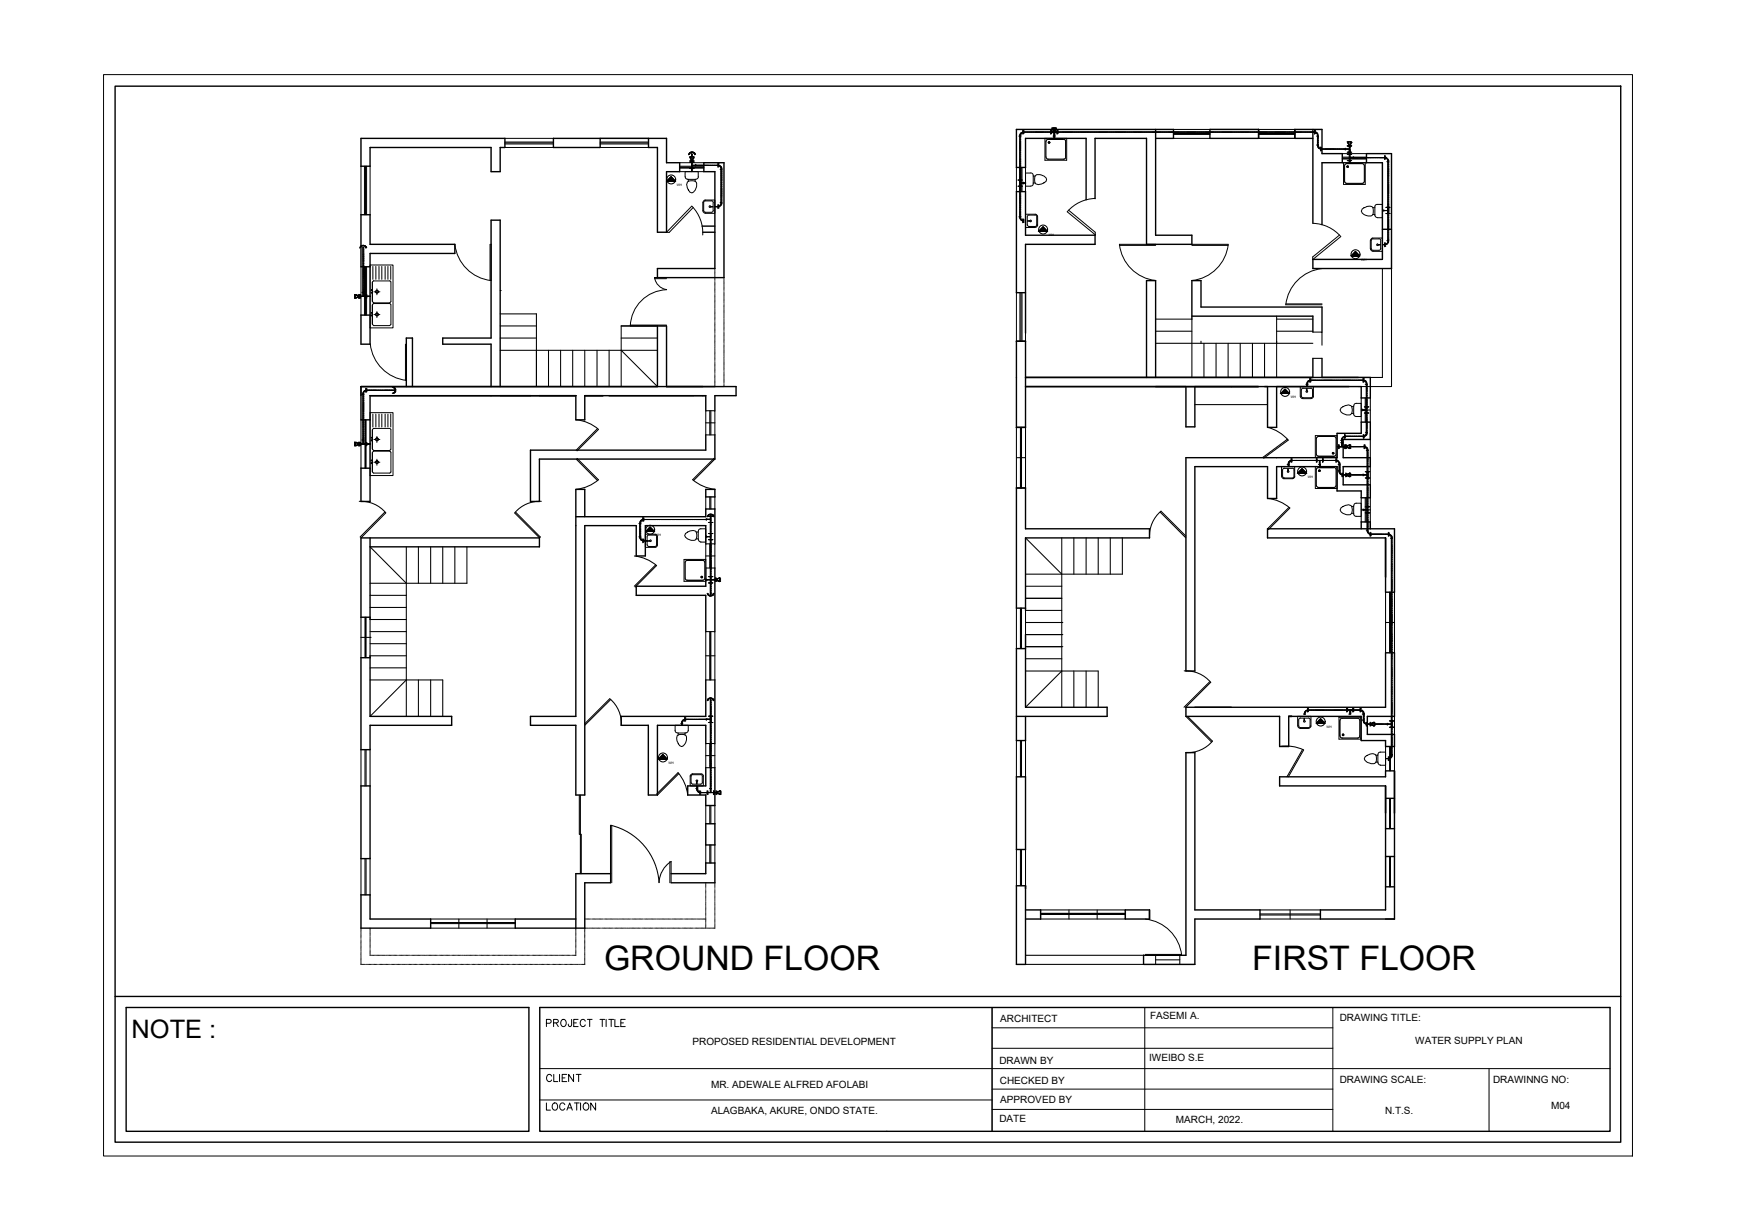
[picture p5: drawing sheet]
<svg xmlns="http://www.w3.org/2000/svg" width="420mm" height="297mm" viewBox="0 0 420 297" stroke-linecap="round" stroke-linejoin="round" font-family="sans-serif">
<defs><g id="words">
<g font-size="8.2">
<text x="146" y="234.5">GROUND FLOOR</text>
<text x="302.7" y="234.5">FIRST FLOOR</text>
</g>
<text font-size="6.1" x="31.8" y="250.8">NOTE :</text>
<text font-size="4.9" x="130.9" y="269.5">LOCATION</text>
<text font-size="4.4" x="130.9" y="262.5">CLIENT</text>
<g font-size="2.4">
<text x="241.8" y="247">ARCHITECT</text>
<text x="278" y="246.3">FASEMI A.</text>
<text x="323.9" y="246.8">DRAWING TITLE:</text>
<text x="167.4" y="252.6">PROPOSED RESIDENTIAL DEVELOPMENT</text>
<text x="241.6" y="257.2">DRAWN BY</text>
<text x="277.8" y="256.5">IWEIBO S.E</text>
<text x="342.2" y="252.2">WATER SUPPLY PLAN</text>
<text x="171.9" y="262.9">MR. ADEWALE ALFRED AFOLABI</text>
<text x="241.7" y="261.9">CHECKED BY</text>
<text x="323.9" y="261.7">DRAWING SCALE:</text>
<text x="360.9" y="261.7">DRAWINNG NO:</text>
<text x="171.9" y="269.2">ALAGBAKA, AKURE, ONDO STATE.</text>
<text x="241.8" y="266.5">APPROVED BY</text>
<text x="334.8" y="269.3">N.T.S.</text>
<text x="375" y="268.1">M04</text>
<text x="241.6" y="271.2">DATE</text>
<text x="284.3" y="271.4">MARCH, 2022.</text>
</g>
<g font-size=".8">
<text x="163.6" y="44.9">WH</text>
<text x="253.5" y="57">WH</text>
<text x="329.1" y="63">WH</text>
<text x="312.1" y="96.3">WH</text>
<text x="316.2" y="115.5">WH</text>
<text x="158.5" y="129.6">WH</text>
<text x="320.6" y="175.9">WH</text>
<text x="161.6" y="184.6">WH</text>
</g>
</g></defs>
<!-- layer: G-ANNO-TTLB -->
<g fill="none" stroke="#000" stroke-width=".24">
<path d="M130.5 258.3h258.7M132.1 247.3l1-.1 .1-.2v-.5l-1.1-.1v1.7M133.8 247.2l1-.1 .2-.2-.1-.4-1.1-.1v1.7M134.4 247.2l.6 .9M135.9 246.5a.81 .81 0 0 1 1 .7 .81 .81 0 0 1-1 .8l-.3-.5v-.4zM138.2 246.4l-.1 1.5-.4 .2-.3-.6M138.7 247.2h.6M139.8 246.4h-1.1v1.7h1.1M141.5 246.8a.63 .63 0 0 0-.7-.4 .63 .63 0 0 0-.5 .7v.4a.63 .63 0 0 0 .5 .6 .63 .63 0 0 0 .7-.4M142 246.4h1.1M142.6 246.4v1.7M145 246.4h1.2"/>
<path d="M145.6 246.4v1.7M146.5 246.4v1.7M147.2 246.4h1.2M147.8 246.4v1.7M148.6 246.4v1.7h1.1M150.1 247.2h.6M151.1 246.4h-1v1.7h1M239.8 243.5v29.9M239.8 253.4h82.4M239.8 248.4h82.4M130.5 265.9h109.3M239.8 268.1h82.4"/>
<path d="M239.8 263.2h82.4"/>
</g>
<!-- layer: G-ANNO-TTLB-THIN -->
<path d="M25 18h369.6v261.4h-369.6zM239.8 243.5v29.9M276.7 243.5v29.9M322.2 243.5v29.9M360 258.3v15.1" fill="none" stroke="#000" stroke-width=".24"/>
<!-- layer: G-ANNO-TTLB-MEDM -->
<path d="M27.8 20.8h364v255.3h-364zM27.8 240.8h364M30.5 243.5h97.4v29.9h-97.4zM130.5 243.5h258.7v29.9h-258.7z" fill="none" stroke="#000" stroke-width=".34"/>
<!-- layer: 0 -->
<g fill="none" stroke="#000" stroke-width=".34">
<path d="M87.3 33.4h34.8v2.2h-1.2v5.9h-2.2v-5.9h-29.2v4.6h-2.2zM145.1 33.4v2.2h-11.3v-2.2h27.3v5.9h3.2v2.2h-3.2v14.6h-2.2v-20.5h-2.1v-2.2M170.2 39.3h4.8v27.8h-16.1v-2.2h13.9v-23.4h-2.6zM279.4 31.3v25.6h8.7v2.2h-10.9v-25.7h-12.5v14.6M279.4 33.4h4.3v-2.1h-38v9.2h2.2v-7.1h14.7v14.9M292.5 31.3h11.8v2.1h-11.8zM317.4 33.4h-4.4v-2.1h6.6v5.8h4.9v2.2h-4.9v15M317.4 31.3v22.7M330.3 37.1h6.1v27.8h-19v-2.2h16.8v-23.4h-3.9zM87.3 51.9h2.2v7.2h20.5v2.2h-20.5v3.2h-2.2zM169.7 54.7h3.1M169.9 56.1h2.9"/>
<path d="M334.2 55.4h2.2M87.3 76.2h2.2v7h-2.2zM158.9 78.8v14.6h-71.6M161.1 78.8v14.6M247.9 70.7h-2.2v-24.4h2.2v10.6h16.8v2.2h-16.8v21.4M288.1 77.1v-9.3h2.2v6.4h29.3v6.1M288.1 76.4h29.3v3.9M87.3 93.4v8.1h2.2v-5.9h49.7v5.9h2.2v-5.9h29.2v3.7M87.3 93.4h90.6v2.2h-5.1v3.7M98.2 93.4v-11.7h1.5v11.7M118.7 93.4v-10.2h-11.7v-1.5h11.7v-28.5h2.2v40.2M245.7 82.5h2.2v20.8h-2.2z"/>
<path d="M277.2 91.2v-23.4h2.2v23.4M306.4 93.4v9.9h2.2v-9.9M317.4 86.6v4.6h-69.5h83.4v5h-2.2v-2.8h-40.2v9.8h-2.2v-9.8h-38.8h56.3h-24.8M319.6 86.6v4.6M87.3 113.2h2.2v8h-2.2zM170.6 105.1v3.7h-42.4v12.4h2.2v-10.2h42.4v-5.9M170.6 118.3h2.2v1.8h-2.2zM286.7 110.6h36.5v-5.9h5.9v-2.7h2.2v4.2h-6.6v4.4h6.6v2.2h-6.6v4.4h6.6v3.1h-2.2v-1.6h-5.9v-5.9h-14.6v7.7h-2.2v-7.7h-17.5v49.4h-2.2zM311.2 106.2h.1M89.5 132.2h40.9v-2.2h-43.1v19.2h2.2M89.5 130v19.7M139.2 124.9h31.4v-1.9h2.2v8.4"/>
<path d="M141.4 124.9v-6.6h-2.2v54.8h-11v2.2h11v16.9h2.2v-65.2h12.4v7.4h2.2v-7.4h14.6v4.4M170.6 137.3v4.4h-16.8v2.2h16.8v8.8M172.8 137.3v15.4M329.1 127.8v-1.6h2.2v1.6M335 130h-28.6v-2.2h30.7v15.3h-2.1v-13.1v9.5M89.5 158.5v14.6h19.7v2.2h-19.7v5.9h-2.2v-22.2h2.2M247.9 147h-2.2v-29.1h2.2v9.9h30v2.2h-30v17.5M247.9 153.4v17.5h19.7v2.2h-21.9M247.9 156.8h-2.2v22.2h2.2v-5.9M170.6 164.3v8.8h-20.4v2.2h6.5v16.9h2.2v-16.9h11.7v4.4M172.8 164.3v15.4M286.7 170.9h48.3v-13.1h2.1v15.3h-6.5v4.4h6.5v2.9h-2.1v-1.4h-5.9v-5.9h-17.6v7.3h-2.2v-7.3h-22.6z"/>
<path d="M312.3 173.1h-.8h.8M87.3 189.9h2.2v17.6h-2.2zM170.6 185.5v4.4h-4.3v2.3h4.3v2.5h2.2v-9.2M170.6 199.1h2.2v5.1h-2.2zM245.7 187.7h2.2v17.6h-2.2zM286.7 181.9h2.2v38h15.7v2.2h-15.7v11h-12.4v-2.2h10.2zM335 196.5v-6.6v30h-15.8v2.2h17.9v-35.8v10.2M335 193h2.1M337.1 186.3h-2.1v1.4h-25.7v2.2h25.7M87.3 216.3h2.2v5.8h14.6v2.2h-16.8zM147.6 211.2h-8.4v13.1M147.6 213.4h-6.2v10.9h-16.8v-2.2h14.6"/>
<path d="M162.2 211.2h8.4v-2.6h2.2v4.8h-10.6M247.9 214.1h-2.2v19h2.2v-19v.7M247.9 219.9h3.7v2.2h-3.7M272 219.9h5.9v2.2h-5.9zM335 200.3h2.1M335 207h2.1M335 214.3h2.1"/>
</g>
<g fill="none" stroke="#000" stroke-width=".25">
<path d="M283.7 31.3h29.3M283.7 33.4h8.8M283.7 32.4h8.8M283.7 32.5h8.8M283.7 32.3h8.8M304.3 33.4h8.7M304.3 32.4h8.7M304.3 32.5h8.7M304.3 32.3h8.7M89.5 71.6h-2.2h2.2M120.9 70.2h.1M120.9 78.8h8.8"/>
<path d="M120.9 75.9h8.8v17.5M158.2 67.1h.7M161.1 78.8h-10.9v5.9l8.7 8.7M172.8 64.9v.1M172.8 65.2v.1M172.8 65.5v.1M172.8 65.8v.1M172.8 66.1v.1M172.8 66.4v.1M172.8 66.7v.1M172.8 67v.1M172.8 67.3v.1"/>
<path d="M172.8 67.6h.1M172.8 67.9h.1M172.8 68.2h.1M172.8 68.4v.1M172.8 68.7v.1M172.8 69v.1M172.8 69.3v.1M172.8 69.6v.1M172.8 69.9v.1M172.8 70.2v.1M172.8 70.5v.1M172.8 70.8v.1"/>
<path d="M172.8 71.1v.1M172.8 71.4v.1M172.8 71.6v.2M172.8 71.9v.2M172.8 72.2v.1M172.8 72.5v.1M172.8 72.8v.1M172.8 73.1v.1M172.8 73.4v.1M172.8 73.7v.1M172.8 74v.1M172.8 74.3v.1"/>
<path d="M172.8 74.6v.1M172.8 74.8v.2M172.8 75.1v.2M172.8 75.4v.2M172.8 75.7v.2M172.8 76v.2M172.8 76.3v.2M172.8 76.6v.2M172.8 76.9v.1M172.8 77.2v.1M172.8 77.5v.1M172.8 77.8v.1"/>
<path d="M172.8 78.1v.1M172.8 78.4v.1M172.8 78.7v.1M172.8 79v.1M172.8 79.2v.2M172.8 79.5v.2M172.8 79.8v.2M175 67.1h.1M175 67.4h.1M175 67.6v.1M175 67.9v.1M175 68.2v.1"/>
<path d="M175 68.5v.1M175 68.8v.1M175 69.1v.1M175 69.4v.1M175 69.7v.1M175 70v.1M175 70.3v.1M175 70.6v.1M175 70.8v.2M175 71.1v.1M175 71.4v.1M175 71.7v.1"/>
<path d="M175 72v.1M175 72.3v.1M175 72.6v.1M175 72.9v.1M175 73.2v.1M175 73.5v.1M175 73.8v.1M175 74v.2M175 74.3v.2M175 74.6v.2M175 74.9v.2M175 75.2v.2"/>
<path d="M175 75.5v.1M175 75.8v.1M175 76.1v.1M175 76.4v.1M175 76.7v.1M175 77v.1M175 77.3v.1M175 77.6v.1M175 77.9v.1M175 78.1v.2M175 78.4v.2M175 78.7v.2"/>
<path d="M175 79v.2M175 79.3v.2M175 79.6v.1M175 79.9v.1M279.4 77.1h8.7v14.1M308.6 76.4v6.6h8.8M308.6 77.1h8.8M334.2 64.9v26.3h-14.6M336.4 64.9v28.5h-8M87.3 93.4h71.6zM89.5 95.6h49.7M120.9 84.7h38"/>
<path d="M120.9 81.7h8.8M132.6 84.7v8.7M135.5 84.7v8.7M138.4 84.7v8.7M141.4 95.6h4.4M141.4 84.7v8.7M144.3 84.7v8.7M147.2 95.6h20.5M147.2 84.7v8.7M150.2 81.7h8.7M150.2 84.7v8.7M170.6 99.3h2.2v5.8h-2.2z"/>
<path d="M171.6 99.3v5.8M171.8 99.3v5.8M172.8 80.1v.2M172.8 80.4v.1M172.8 80.7v.1M172.8 81v.1M172.8 81.3v.1M172.8 81.6v.1M172.8 81.9v.1M172.8 82.2v.1M172.8 82.5v.1M172.8 82.8v.1"/>
<path d="M172.8 83.1v.1M172.8 83.4v.1M172.8 83.7h.1M172.8 83.9v.1M172.8 84.2v.1M172.8 84.5v.1M172.8 84.8v.1M172.8 85.1v.1M172.8 85.4v.1M172.8 85.7v.1M172.8 86v.1M172.8 86.3v.1"/>
<path d="M172.8 86.6v.1M172.8 86.9v.1M172.8 87.2h.1M172.8 87.5h.1M172.8 87.7v.1M172.8 88v.1M172.8 88.3v.1M172.8 88.6v.1M172.8 88.9v.1M172.8 89.2v.1M172.8 89.5v.1M172.8 89.8v.1"/>
<path d="M172.8 90.1v.1M172.8 90.4v.1M172.8 90.7v.1M172.8 90.9v.2M172.8 91.2v.2M172.8 91.5v.2M172.8 91.8v.1M172.8 92.1v.1M172.8 92.4v.1M172.8 92.7v.1M172.8 93v.1M172.8 93.3v.1"/>
<path d="M175 93.3l-13.9 .1M175 80.2v.1M175 80.5v.1M175 80.8v.1M175 81.1v.1M175 81.4v.1M175 81.7v.1M175 82v.1M175 82.3v.1M175 82.6v.1M175 82.8v.1M175 83.1v.1"/>
<path d="M175 83.4v.1M175 83.7v.1M175 84v.1M175 84.3v.1M175 84.6v.1M175 84.9v.1M175 85.2v.1M175 85.5v.1M175 85.8v.1M175 86.1h.1M175 86.4h.1M175 86.7h.1"/>
<path d="M175 86.9v.1M175 87.2v.1M175 87.5v.1M175 87.8v.1M175 88.1v.1M175 88.4v.1M175 88.7v.1M175 89v.1M175 89.3v.1M175 89.6v.1M175 89.9v.1M175 90.1v.2"/>
<path d="M175 90.4v.2M175 90.7v.1M175 91v.1M175 91.3v.1M175 91.6v.1M175 91.9v.1M175 92.2v.1M175 92.5v.1M175 92.8v.1M175 93.1v.1M247.9 93.4h56.3M247.9 91.2h69.5"/>
<path d="M279.4 83h29.2M279.4 80.1h8.7M288.9 97.8h17.5M290.3 82.5v.5M291.1 83v8.2M294 83v8.2M296.9 83v8.2M299.8 83v8.2M302.8 83v8.2M305.7 93.4h20.5M305.7 83v8.2M308.6 82.5v8.7"/>
<path d="M308.6 80.1h8.8M317.4 80.3h2.2v3.1M317.4 86.6h2.2M329.1 99.1h2.2M329.1 96.2v5.8M330 96.2v5.8M330.3 96.2v5.8M331.3 96.2v5.8M87.3 101.5v11.7M87.3 107.3h2.2M88.2 101.5v11.7M88.4 101.5v11.7"/>
<path d="M88.5 101.5v11.7M89.5 101.5v11.7M139.3 111l5.2 5.2M139.3 101.4a9.9 9.9 0 0 1 5.4 2.4M139.5 110.8l5.2 5.2M144.5 103.6l-5.2 5.2M144.7 103.8l-5.2 5.2M144.7 115.9a9.9 9.9 0 0 1-5.4 2.4M167.5 115.9a9.9 9.9 0 0 0 5.4 2.4M170.6 102.2h2.2M172.6 110.8l-5.2 5.2M172.8 111l-5.1 5.2"/>
<path d="M245.7 103.3v14.6M245.7 110.6h2.2M246.7 103.3v14.6M246.8 103.3v14.6M246.9 103.3v14.6M247.9 103.3v14.6M306.4 103.3a9.9 9.9 0 0 1 5 3.1l-5.9 4.3M311.2 106.2l-5.9 4.3M331.3 104.7v12.5M86.8 121.2a7.8 7.8 0 0 1 6.5 2.8M89.5 132.2l8.7 8.8h14.7v-8.8M93 123.8l-5.9 6"/>
<path d="M93.2 124l-5.9 6M98.2 132.2v40.9M101.1 132.2v8.8M104.1 132.2v8.8M107 132.2v8.8M110 132.2v8.8M124.6 123.8l6 6-.2 .2-6-6M130.9 121.2a7.8 7.8 0 0 0-6.5 2.8M153.4 134.4a9.9 9.9 0 0 1 5.3 2.3M158.5 136.5l-5.2 5.2M158.7 136.7l-5.1 5.2M170.6 131.4h2.2v5.9h-2.2z"/>
<path d="M170.6 120.1v2.9M170.6 134.4h2.2M171.6 120.1v2.9M171.6 131.4v5.9M171.8 120.1v2.9M171.8 131.4v5.9M172.8 120.1v2.9M247.9 130l8.8 8.8h14.6v-8.8M247.9 138.8h8.8M256.7 130v40.9M259.6 130v8.8M262.6 130v8.8"/>
<path d="M265.5 130v8.8M268.4 130v8.8M280.5 123.8l6.2 6.2M280.7 123.6l6 6M280.7 123.5a7.8 7.8 0 0 0-2.8 6.5M306.4 120.5a9.9 9.9 0 0 1 5.4 2.3l-5.2 5.2M311.6 122.6l-5.2 5.2M329.1 123.2h2.2M329.1 120.3v5.9M330 120.3v5.9M330.3 120.3v5.9M331.3 120.3v7.5"/>
<path d="M87.3 149.2v9.8M87.3 154.1h2.2M88.2 149.2v9.8M88.4 149.2v9.8M88.5 149.2v9.8M89.5 154.1h.1M89.5 158.5h8.7M89.5 155.6h8.7M89.5 152.7h8.7M89.5 149.7h8.7M89.5 146.8h8.7M89.5 143.9h8.7"/>
<path d="M89.5 141h8.7M89.5 149.2v9.8M170.6 152.7h2.2v11.6h-2.2zM170.6 158.5h2.2M171.6 152.7v11.6M171.7 152.7v11.6M171.8 152.7v11.6M245.7 147v9.8M246.7 147v9.8M246.8 147v9.8M246.9 147v9.8M247.9 159.2h8.8"/>
<path d="M247.9 156.3h9M247.9 153.4h9M247.9 150.5h9M247.9 147.5h8.8M247.9 144.6h8.8M247.9 141.7h8.8M247.9 147v9.8M335 150.5h2.1M335 143.1v14.7M335.9 143.1v14.7M336 143.1v14.7M336.1 143.1v14.7"/>
<path d="M337.1 143.1v14.7M89.5 164.3h17.5v8.8M89.5 161.4h8.7M98.2 164.3l-8.7 8.8M101.1 164.3v8.8M104.1 164.3v8.8M147.4 168.9l-6 6M147.4 168.9a7.8 7.8 0 0 1 2.8 6.4M147.6 169.1l-6.2 6.2M170.6 179.7h2.2v5.8h-2.2zM171.6 179.7v5.8M171.8 179.7v5.8"/>
<path d="M245.7 179v8.7M246.7 179v8.7M246.9 179v8.7M247.9 162.2h17.6v8.7M247.9 179v8.7M256.7 162.2l-8.8 8.7M259.6 162.2v8.7M262.6 162.2v8.7M286.3 162.1a7.8 7.8 0 0 1 6.4 2.8M286.7 173.1l6.2 6.2M287.1 173.1l6 6M292.5 164.8l-6.3 6.1"/>
<path d="M292.7 164.9l-6 6M293.1 179.1a7.8 7.8 0 0 1-6.4 2.8M337.1 173.1v4.4M87.3 181.2v8.7M88.2 181.2v8.7M88.5 181.2v8.7M89.5 181.2v8.7M140.1 192.2v9.4h.4v9.6M140.3 192.2v19M147.6 199.5v13.9v-2.2M147.6 199.5a15.2 15.2 0 0 1 11.7 13.8 6.4 6.4 0 0 1 2.9-5.1M147.9 199.5v13.9"/>
<path d="M158.7 191.9l5.2-5.1a9.9 9.9 0 0 1 2.3 5.3M164.1 187l-5.2 5.2M170.6 194.7v4.4M170.6 182.6h2.2M171.6 194.7v4.4M171.8 194.7v4.4M172.8 194.7v4.4M309.3 180.4a9.9 9.9 0 0 1 5.9 .8M314.9 181.1l-3.8 6.6M315.1 181.3l-3.6 6.4M335 180.4v5.9M335 193v7.3"/>
<path d="M335.9 180.4v5.9M335.9 193v7.3M336 193v7.3M336.1 180.4v5.9M336.1 193v7.3M337.1 180.4v5.9M337.1 193v7.3M87.3 207.5v8.8M88.2 207.5v8.8M88.5 207.5v8.8M89.5 207.5v8.8M161.9 208.2v5.2"/>
<path d="M162.2 208.2v5.2M170.6 204.2v4.4M171.6 204.2v4.4M171.8 204.2v4.4M172.8 204.2v4.4M245.7 205.3v8.8M246.7 205.3v8.8M246.9 205.3v8.8M247.9 205.3v8.8M251.6 219.9h20.4v2.2h-20.4zM258.4 219.9v2.2M265.2 219.9v2.2"/>
<path d="M304.6 219.9h14.6M311.9 219.9v2.2M335 207v7.3M335.9 207v7.3M336 207v7.3M336.1 207v7.3M337.1 207v7.3M87.3 233v.1M87.3 224.3v.1M87.3 224.5v.2M87.3 224.8v.2M87.3 225.1v.2"/>
<path d="M87.3 225.4v.2M87.3 225.7v.1M87.3 226v.1M87.3 226.3v.1M87.3 226.6v.1M87.3 226.9v.1M87.3 227.2v.1M87.3 227.5v.1M87.3 227.8v.1M87.3 228v.2M87.3 228.3v.2M87.3 228.6v.2"/>
<path d="M87.3 228.9v.2M87.3 229.2v.2M87.3 229.5v.2M87.3 229.8v.1M87.3 230.1v.1M87.3 230.4v.1M87.3 230.7v.1M87.3 231v.1M87.3 231.3v.1M87.3 231.6v.1M87.3 231.9v.1M87.3 232.2v.1"/>
<path d="M87.3 232.5v.1M87.3 232.7v.2M87.5 233.1h.1M87.8 233.1h.1M88.1 233.1h.1M88.4 233.1h.1M88.7 233.1h.1M89 233.1h.1M89.3 233.1h.1M89.5 230.8v.1M89.5 224.3v.2M89.5 224.6v.1"/>
<path d="M89.5 224.9v.1M89.5 225.2v.1M89.5 225.5v.1M89.5 225.8v.1M89.5 226.1v.1M89.5 226.4v.1M89.5 226.7v.1M89.5 226.9v.2M89.5 227.2v.2M89.5 227.5v.2M89.5 227.8v.2M89.5 228.1v.2"/>
<path d="M89.5 228.4v.2M89.5 228.7v.2M89.5 229v.1M89.5 229.3v.1M89.5 229.6v.1M89.5 229.9v.1M89.5 230.2v.1M89.5 230.5v.1M89.5 233.1h.2M89.7 230.9h.1M89.8 233.1h.2M90 230.9h.1"/>
<path d="M90.1 233.1h.2M90.3 230.9h.1M90.4 233.1h.2M90.6 230.9h.1M90.7 233.1h.2M90.9 230.9h.1M91 233.1h.1M91.2 230.9h.1M91.3 233.1h.1M91.5 230.9h.1M91.6 233.1h.1M91.8 230.9h.1"/>
<path d="M91.9 233.1h.1M92 230.9h.2M92.2 233.1h.1M92.3 230.9h.2M92.5 233.1h.1M92.6 230.9h.1M92.8 233.1h.1M92.9 230.9h.1M93.1 233.1h.1M93.2 230.9h.1M93.4 233.1h.1M93.5 230.9h.1"/>
<path d="M93.7 233.1h.1M93.8 230.9h.1M94 233.1h.1M94.1 230.9h.1M94.2 233.1h.1M94.4 230.9h.1M94.5 233.1h.1M94.7 230.9h.1M94.8 233.1h.1M95 230.9h.1M95.1 233.1h.1M95.3 230.9h.1"/>
<path d="M95.4 233.1h.1M95.6 230.9h.1M95.7 233.1h.1M95.9 230.9h.1M96 233.1h.1M96.2 230.9h.1M96.3 233.1h.1M96.4 230.9h.1M96.6 233.1h.1M96.7 230.9h.1M96.9 233.1h.1M97 230.9h.1"/>
<path d="M97.2 233.1h.1M97.3 230.9h.1M97.5 233.1h.1M97.6 230.9h.1M97.8 233.1h.1M97.9 230.9h.1M98.1 233.1h.1M98.2 230.9h.1M98.3 233.1h.1M98.5 230.9h.1M98.6 233.1h.1M98.8 230.9h.1"/>
<path d="M98.9 233.1h.1M99.1 230.9h.1M99.2 233.1h.1M99.4 230.9h.1M99.5 233.1h.1M99.7 230.9h.1M99.8 233.1h.1M99.9 230.9h.1M100.1 233.1h.1M100.2 230.9h.1M100.4 233.1h.1M100.5 230.9h.1"/>
<path d="M100.7 233.1h.1M100.8 230.9h.1M101 233.1h.1M101.1 230.9h.1M101.3 233.1h.1M101.4 230.9h.1M101.5 233.1h.2M101.7 230.9h.1M101.8 233.1h.2M102 230.9h.1M102.1 233.1h.1M102.3 230.9h.1"/>
<path d="M102.4 233.1h.1M102.6 230.9h.1M102.7 233.1h.1M102.9 230.9h.1M103 233.1h.1M103.1 230.9h.2M103.3 233.1h.1M103.4 230.9h.2M103.6 233.1h.1M103.7 230.9h.2M103.9 233.1h.1M104 230.9h.2"/>
<path d="M104.1 224.3h20.5M104.1 222.1h20.5M104.1 223.2h20.5M104.2 233.1h.1M104.3 230.9h.2M104.5 233.1h.1M104.6 230.9h.1M104.7 233.1h.2M104.9 230.9h.1M105 233.1h.2M105.2 230.9h.1M105.3 233.1h.2"/>
<path d="M105.5 230.9h.1M105.6 233.1h.2M105.8 230.9h.1M105.9 233.1h.2M106.1 230.9h.1M106.2 233.1h.2M106.4 230.9h.1M106.5 233.1h.2M106.7 230.9h.1M106.8 233.1h.1M106.9 230.9h.2M107.1 233.1h.1"/>
<path d="M107.2 230.9h.2M107.4 233.1h.1M107.5 230.9h.2M107.7 233.1h.1M107.8 230.9h.2M108 233.1h.1M108.1 230.9h.2M108.3 233.1h.1M108.4 230.9h.2M108.6 233.1h.1M108.7 230.9h.1M108.9 233.1h.1"/>
<path d="M109 230.9h.1M109.1 233.1h.2M109.3 230.9h.1M109.4 233.1h.2M109.6 230.9h.1M109.7 233.1h.2M109.9 230.9h.1M110 233.1h.2M110.2 230.9h.1M110.3 233.1h.1M110.5 230.9h.1M110.6 233.1h.1"/>
<path d="M110.8 230.9h.1M110.9 233.1h.1M110.9 222.1v2.2M111.1 230.9h.1M111.2 233.1h.1M111.4 230.9h.1M111.5 233.1h.1M111.6 230.9h.2M111.8 233.1h.1M111.9 230.9h.1M112.1 233.1h.1M112.2 230.9h.1"/>
<path d="M112.4 233.1h.1M112.5 230.9h.1M112.7 233.1h.1M112.8 230.9h.1M113 233.1h.1M113.1 230.9h.1M113.3 233.1h.1M113.4 230.9h.1M113.6 233.1h.1M113.7 230.9h.1M113.8 233.1h.1M114 230.9h.1"/>
<path d="M114.1 233.1h.1M114.3 230.9h.1M114.4 233.1h.1M114.6 230.9h.1M114.7 233.1h.1M114.9 230.9h.1M115 233.1h.1M115.2 230.9h.1M115.3 233.1h.1M115.5 230.9h.1M115.6 233.1h.1M115.8 230.9h.1"/>
<path d="M115.9 233.1h.1M116 230.9h.1M116.2 233.1h.1M116.3 230.9h.1M116.5 233.1h.1M116.6 230.9h.1M116.8 233.1h.1M116.9 230.9h.1M117.1 233.1h.1M117.2 230.9h.1M117.4 233.1h.1M117.5 230.9h.1"/>
<path d="M117.6 233.1h.1M117.7 222.1v2.2M117.8 230.9h.1M117.9 233.1h.1M118.1 230.9h.1M118.2 233.1h.1M118.4 230.9h.1M118.5 233.1h.1M118.7 230.9h.1M118.8 233.1h.1M119 230.9h.1M119.1 233.1h.1"/>
<path d="M119.2 230.9h.2M119.4 233.1h.1M119.5 230.9h.1M119.7 233.1h.1M119.8 230.9h.1M120 233.1h.1M120.1 230.9h.1M120.3 233.1h.1M120.4 230.9h.1M120.6 233.1h.1M120.7 230.9h.1M120.8 233.1h.2"/>
<path d="M121 230.9h.1M121.1 233.1h.2M121.3 230.9h.1M121.4 233.1h.2M121.6 230.9h.1M121.7 233.1h.1M121.9 230.9h.1M122 233.1h.1M122.2 230.9h.1M122.3 233.1h.1M122.4 230.9h.2M122.6 233.1h.1"/>
<path d="M122.7 230.9h.2M122.9 233.1h.1M123 230.9h.2M123.2 233.1h.1M123.3 230.9h.2M123.5 233.1h.1M123.6 230.9h.2M123.8 233.1h.1M123.9 230.9h.2M124.1 233.1h.1M124.2 230.9h.1M124.3 233.1h.2"/>
<path d="M124.5 230.9h.1M124.6 223h-20.5h20.5M124.6 233.1h.2M124.8 230.9h.1M124.9 233.1h.2M125.1 230.9h.1M125.2 233.1h.2M125.4 230.9h.1M125.5 233.1h.2M125.7 230.9h.1M125.8 233.1h.2M126 230.9h.1"/>
<path d="M126.1 233.1h.2M126.3 230.9h.1M126.4 233.1h.1M126.5 230.9h.2M126.7 233.1h.1M126.8 230.9h.2M127 233.1h.1M127.1 230.9h.2M127.3 233.1h.1M127.4 230.9h.2M127.6 233.1h.1M127.7 230.9h.2"/>
<path d="M127.9 233.1h.1M128 230.9h.1M128.2 233.1h.1M128.3 230.9h.1M128.5 233.1h.1M128.6 230.9h.1M128.7 233.1h.2M128.9 230.9h.1M129 233.1h.2M129.2 230.9h.1M129.3 233.1h.2M129.5 230.9h.1"/>
<path d="M129.6 233.1h.1M129.8 230.9h.1M129.9 233.1h.1M130.1 230.9h.1M130.2 233.1h.1M130.4 230.9h.1M130.5 233.1h.1M130.7 230.9h.1M130.8 233.1h.1M131 230.9h.1M131.1 233.1h.1M131.2 230.9h.1"/>
<path d="M131.4 233.1h.1M131.5 230.9h.1M131.7 233.1h.1M131.8 230.9h.1M132 233.1h.1M132.1 230.9h.1M132.3 233.1h.1M132.4 230.9h.1M132.6 233.1h.1M132.7 230.9h.1M132.9 233.1h.1M133 230.9h.1"/>
<path d="M133.2 233.1h.1M133.3 230.9h.1M133.4 233.1h.1M133.6 230.9h.1M133.7 233.1h.1M133.9 230.9h.1M134 233.1h.1M134.2 230.9h.1M134.3 233.1h.1M134.5 230.9h.1M134.6 233.1h.1M134.8 230.9h.1"/>
<path d="M134.9 233.1h.1M135.1 230.9h.1M135.2 233.1h.1M135.3 230.9h.1M135.5 233.1h.1M135.6 230.9h.1M135.8 233.1h.1M135.9 230.9h.1M136.1 233.1h.1M136.2 230.9h.1M136.4 233.1h.1M136.5 230.9h.1"/>
<path d="M136.7 233.1h.1M136.8 230.9h.1M136.9 233.1h.1M137.1 230.9h.1M137.2 233.1h.1M137.4 230.9h.1M137.5 233.1h.1M137.7 230.9h.1M137.8 233.1h.1M138 230.9h.1M138.1 233.1h.1M138.3 230.9h.1"/>
<path d="M138.4 233.1h.1M138.5 230.9h.2M138.7 233.1h.1M138.8 230.9h.2M139 233.1h.1M139.2 230.8l-.1 .1M139.2 224.3v.2M139.2 224.6v.1M139.2 224.9v.1M139.2 225.2v.1M139.2 225.5v.1M139.2 225.8v.1"/>
<path d="M139.2 226.1v.1M139.2 226.4v.1M139.2 226.7v.1M139.2 226.9v.2M139.2 227.2v.2M139.2 227.5v.2M139.2 227.8v.2M139.2 228.1v.2M139.2 228.4v.2M139.2 228.7v.2M139.2 229v.1M139.2 229.3v.1"/>
<path d="M139.2 229.6v.1M139.2 229.9v.1M139.2 230.2v.1M139.2 230.5v.1M139.3 233.1h.1M139.6 233.1h.1M139.9 233.1h.1M140.1 233.1h.2M140.4 233.1h.2M140.7 233.1h.2M141 233.1h.2M141.4 224.3h.1"/>
<path d="M141.4 233l-.1 .1M141.4 222.1h.1M141.4 224.3v.1M141.4 224.5v.2M141.4 224.8v.2M141.4 225.1v.2M141.4 225.4v.2M141.4 225.7v.1M141.4 226v.1M141.4 226.3v.1M141.4 226.6v.1M141.4 226.9v.1"/>
<path d="M141.4 227.2v.1M141.4 227.5v.1M141.4 227.8v.1M141.4 228v.2M141.4 228.3v.2M141.4 228.6v.2M141.4 228.9v.2M141.4 229.2v.2M141.4 229.5v.2M141.4 229.8v.1M141.4 230.1v.1M141.4 230.4v.1"/>
<path d="M141.4 230.7v.1M141.4 231v.1M141.4 231.3v.1M141.4 231.6v.1M141.4 231.9v.1M141.4 232.2v.1M141.4 232.5v.1M141.4 232.7v.2M141.6 222.1h.1M141.7 224.3h.1M141.9 222.1h.1M142 224.3h.1"/>
<path d="M142.2 222.1h.1M142.3 224.3h.1M142.5 222.1h.1M142.6 224.3h.1M142.8 222.1h.1M142.8 224.3h.2M143.1 222.1h.1M143.1 224.3h.2M143.4 222.1h.1M143.4 224.3h.2M143.7 222.1h.1M143.7 224.3h.2"/>
<path d="M143.9 222.1h.2M144 224.3h.2M144.2 222.1h.2M144.3 224.3h.2M144.5 222.1h.2M144.6 224.3h.2M144.8 222.1h.2M144.9 224.3h.1M145.1 222.1h.2M145.2 224.3h.1M145.4 222.1h.2M145.5 224.3h.1"/>
<path d="M145.7 222.1h.1M145.8 224.3h.1M146 222.1h.1M146.1 224.3h.1M146.3 222.1h.1M146.4 224.3h.1M146.6 222.1h.1M146.7 224.3h.1M146.9 222.1h.1M147 224.3h.1M147.2 222.1h.1M147.2 224.3h.2"/>
<path d="M147.5 222.1h.1M147.5 224.3h.2M147.8 222.1h.1M147.8 224.3h.2M148.1 222.1h.1M148.1 224.3h.1M148.4 222.1h.1M148.4 224.3h.1M148.6 222.1h.2M148.7 224.3h.1M148.9 222.1h.1M149 224.3h.1"/>
<path d="M149.2 222.1h.1M149.3 224.3h.1M149.5 222.1h.1M149.6 224.3h.1M149.8 222.1h.1M149.9 224.3h.1M150.1 222.1h.1M150.2 224.3h.1M150.4 222.1h.1M150.5 224.3h.1M150.7 222.1h.1M150.8 224.3h.1"/>
<path d="M151 222.1h.1M151.1 224.3h.1M151.3 222.1h.1M151.4 224.3h.1M151.6 222.1h.1M151.7 224.3h.1M151.9 222.1h.1M151.9 224.3h.1M152.2 222.1h.1M152.2 224.3h.1M152.5 222.1h.1M152.5 224.3h.1"/>
<path d="M152.8 222.1h.1M152.8 224.3h.1M153 222.1h.1M153.1 224.3h.1M153.3 222.1h.1M153.4 224.3h.1M153.6 222.1h.1M153.7 224.3h.1M153.9 222.1h.1M154 224.3h.1M154.2 222.1h.1M154.3 224.3h.1"/>
<path d="M154.5 222.1h.1M154.6 224.3h.1M154.8 222.1h.1M154.9 224.3h.1M155.1 222.1h.1M155.2 224.3h.1M155.4 222.1h.1M155.4 224.3h.1M155.7 222.1h.1M155.7 224.3h.1M156 222.1h.1M156 224.3h.1"/>
<path d="M156.2 222.1h.2M156.3 224.3h.1M156.5 222.1h.1M156.6 224.3h.1M156.8 222.1h.1M156.9 224.3h.1M157.1 222.1h.1M157.2 224.3h.1M157.4 222.1h.1M157.5 224.3h.1M157.7 222.1h.1M157.8 224.3h.1"/>
<path d="M158 222.1h.1M158.1 224.3h.1M158.3 222.1h.1M158.4 224.3h.1M158.6 222.1h.1M158.6 224.3h.2M158.9 222.1h.1M158.9 224.3h.2M159.2 222.1h.1M159.2 224.3h.2M159.4 222.1h.2M159.5 224.3h.2"/>
<path d="M159.7 222.1h.2M159.8 224.3h.1M160 222.1h.2M160.1 224.3h.1M160.3 222.1h.2M160.4 224.3h.1M160.6 222.1h.2M160.7 224.3h.1M160.9 222.1h.2M161 224.3h.1M161.2 222.1h.1M161.3 224.3h.1"/>
<path d="M161.5 222.1h.1M161.6 224.3h.1M161.8 222.1h.1M161.9 224.3h.1M162.1 222.1h.1M162.2 224.3h.1M162.4 222.1h.1M162.4 224.3h.2M162.7 222.1h.1M162.7 224.3h.2M163 222.1h.1M163 224.3h.2"/>
<path d="M163.3 222.1h.1M163.3 224.3h.2M163.5 222.1h.2M163.6 224.3h.2M163.8 222.1h.2M163.9 224.3h.2M164.1 222.1h.2M164.2 224.3h.1M164.4 222.1h.2M164.5 224.3h.1M164.7 222.1h.2M164.8 224.3h.1"/>
<path d="M165 222.1h.1M165.1 224.3h.1M165.3 222.1h.1M165.4 224.3h.1M165.6 222.1h.1M165.7 224.3h.1M165.9 222.1h.1M166 224.3h.1M166.2 222.1h.1M166.3 224.3h.1M166.5 222.1h.1M166.6 224.3h.1"/>
<path d="M166.8 222.1h.1M166.8 224.3h.2M167.1 222.1h.1M167.1 224.3h.2M167.4 222.1h.1M167.4 224.3h.1M167.7 222.1h.1M167.7 224.3h.1M168 222.1h.1M168 224.3h.1M168.2 222.1h.1M168.3 224.3h.1"/>
<path d="M168.5 222.1h.1M168.6 224.3h.1M168.8 222.1h.1M168.9 224.3h.1M169.1 222.1h.1M169.2 224.3h.1M169.4 222.1h.1M169.5 224.3h.1M169.7 222.1h.1M169.8 224.3h.1M170 222.1h.1M170.1 224.3h.1"/>
<path d="M170.3 222.1h.1M170.4 224.3h.1M170.6 222.1h.1M170.7 224.3h.1M171 224.3h.1M171.3 224.3h.1M171.5 224.3h.1M171.8 224.3h.1M172.1 224.3h.1M172.4 224.3h.1M172.7 224.3h.1M247.9 233.1h28.6"/>
<path d="M247.9 230.9h28.6M251.6 221h20.4M272 220.8h-20.4h20.4M279.4 230.9v2.2M279.4 232h5.8M285.2 230.9v2.2M304.6 222.1h14.6M304.6 221.1h14.6M304.6 220.9h14.6"/>
</g>
<g fill="none" stroke="#000" stroke-width=".24">
<path d="M122.1 35.6h11.7M122.1 33.4h11.7M122.1 34.5h11.7M122.1 34.8h11.7M122.1 34.3h11.7M145.1 35.6h11.7M145.1 33.4h11.7M145.1 34.5h11.7M145.1 34.8h11.7M145.1 34.3h11.7M164.3 39.3h5.9M324.5 39.3h5.8"/>
<path d="M324.5 37.1h5.8M324.5 38.2h5.8M324.5 38h5.8M324.5 38.4h5.8M87.3 40.2v11.7M88.1 40.2v11.7M88.4 40.2v11.7M88.6 40.2v11.7M89.5 40.2v11.7M110 59a9.9 9.9 0 0 0 8.7 8.8v-8.7M118.5 59.1v8.7M164.3 41.5h5.9"/>
<path d="M164.3 40.4h5.9M164.3 40.2h5.9M164.3 40.6h5.9M167.6 50.2l-5.8 6-.7-.1 6.2-6.3a9.2 9.2 0 0 1 2.6 7M245.7 40.5v5.8M246.6 40.5v5.8M246.8 40.5v5.8M247.1 40.5v5.8M247.9 40.5v5.8M264.8 48a9.2 9.2 0 0 0-6.8 3.2l6.8 5.6v-.7l-6.5-5.3M270.6 59.3h8.8M279.4 59.1l-8.8-.1a9.9 9.9 0 0 0 8.8 8.8"/>
<path d="M288.1 59.1l8.8-.1a9.9 9.9 0 0 1-8.7 8.8M288.1 59.3h8.8M317.4 54a9.2 9.2 0 0 1 6.7 3.2l-6.8 5.5v-.6l6.5-5.3M87.3 64.5v11.7M88.1 64.5v11.7M88.4 64.5v11.7M88.6 64.5v11.7M89.5 64.5v11.7M152.4 78.6h8.7M158.2 67.4h2.9M161.1 67.1h-2.9a3.4 3.4 0 0 0 3 2.9M161.1 70a9.1 9.1 0 0 0-8.7 8.8h8.7"/>
<path d="M245.7 70.7v11.8M246.6 70.7v11.8M246.8 70.7v11.8M247.1 70.7v11.8M247.9 70.7v11.8M310.8 73.4h8.8M319.6 64.9a9.9 9.9 0 0 0-8.8 8.8h8.8M89.5 83.2a9.9 9.9 0 0 0 8.8 8.7M98 83.2v8.7M98.2 83.2v8.7M170.6 213.4v.1M170.6 213.7v.1"/>
<path d="M170.6 214v.1M170.6 214.2v.2M170.6 214.5v.1M170.6 214.8v.1M170.6 215.1v.1M170.6 215.4v.1M170.6 215.7v.1M170.6 216v.1M170.6 216.3v.1M170.6 216.6v.1M170.6 216.9v.1M170.6 217.2v.1"/>
<path d="M170.6 217.5v.1M170.6 217.8h.1M170.6 218.1h.1M170.6 218.4h.1M170.6 218.6v.1M170.6 218.9v.1M170.6 219.2v.1M170.6 219.5v.1M170.6 219.8v.1M172.8 213.4v.1M172.8 213.7v.1M172.8 214v.1"/>
<path d="M172.8 214.2v.2M172.8 214.5v.1M172.8 214.8v.1M172.8 215.1v.1M172.8 215.4v.1M172.8 215.7v.1M172.8 216v.1M172.8 216.3v.1M172.8 216.6v.1M172.8 216.9v.1M172.8 217.2v.1M172.8 217.5v.1"/>
<path d="M172.8 217.8h.1M172.8 218.1h.1M172.8 218.4h.1M172.8 218.6v.1M172.8 218.9v.1M172.8 219.2v.1M172.8 219.5v.1M172.8 219.8v.1M170.6 220.1v.1M170.6 220.4v.1M170.6 220.7v.1M170.6 221v.1"/>
<path d="M170.6 221.3v.1M170.6 221.6v.1M170.6 221.8v.2M170.6 222.1v.2M170.6 222.4v.1M170.6 222.7v.1M170.6 223v.1M170.6 223.3v.1M170.6 223.6v.1M170.6 223.9v.1M170.6 224.2v.1M172.8 220.1v.1"/>
<path d="M172.8 220.4v.1M172.8 220.7v.1M172.8 221v.1M172.8 221.3v.1M172.8 221.6v.1M172.8 221.8v.2M172.8 222.1v.2M172.8 222.4v.1M172.8 222.7v.1M172.8 223v.1M172.8 223.3v.1M172.8 223.6v.1"/>
<path d="M172.8 223.9v.1M172.8 224.2v.1M276.9 230.9h8.7M276.9 230.7h8.7M276.9 222.1a9.9 9.9 0 0 1 8.8 8.8"/>
</g>
<!-- layer: Sanitary -->
<g fill="none" stroke="#000" stroke-width=".24">
<path d="M252.6 33.4h5.3v5.3h-5.3zM252.8 34.2v3.8M252.9 38l.2 .4 .3 .1M253.4 33.7h3.7M253.4 33.7l-.5 .2v.3M257.1 33.7l.5 .2 .1 .3M257.6 34.2v3.8M257.7 38l-.3 .4-.3 .1h-3.7M324.8 39.3h5.2v5.3h-5.2zM329.3 39.5h-3.7l-.5 .3-.1 .3 .1 4 .5 .2h3.7M329.3 39.5l.5 .3v.3v3.7l-.2 .5h-.3M165.6 42.8v-1.3h3.2v1.3"/>
<path d="M166.2 44a1.77 1.77 0 0 1 2.2 .2 2.2 2.2 0 0 1-1.2 2.4 2.16 2.16 0 0 1-1-2.6zM166.4 43.3v.6M168 43.3l.1 .6M168.8 42.7l-.3 .6h-2.3l-.4-.2-.1-.4M169.9 48.9v2.1M169.9 50.9l.1 .3 .5 .3M169.9 48.9l.6-.5 2.3-.1v3.3h-2.3M171.8 49.9h.6M171.8 50h.6M171.9 49.9v.1M172 48.6l-1.4-.1-.4 .2-.1 .3 .1 2.1 .4 .2h1.4M172 48.5l.4 .5"/>
<path d="M172.4 49v1.9M172.4 50.9l-.4 .4M248.3 54.3l.5 .4h1.4l.5-.4M248.3 52.5v1.8M248.4 53.3h.5M248.4 53.5h.5M248.8 52h1.4M248.8 51.9l-.5 .5M248.9 53.3v.2M249.1 41.8h-1.2v3.2h1.2M249.2 41.8l.4 .2 .2 .4v2.1l-.2 .3-.4 .2M249.8 44.2h.4"/>
<path d="M250.2 51.9l.5 .5M250.2 42.5a1.84 1.84 0 0 1 2.8 .8 1.76 1.76 0 0 1-1.9 1.3 .94 .94 0 0 1-1-1.3zM250.2 42.5l-.4 .1M250.3 54.9h.3l.2-.5v-2.3l-.5-.3h-2.4v3.2h2.3M250.6 52.4v1.9M329.3 50.5a2.04 2.04 0 0 1 2.6-.3l.1 .6a1.05 1.05 0 0 1-.3 1.3 1.05 1.05 0 0 1-1.3 0 1.11 1.11 0 0 1-1.1-1.6zM331.3 58.1v2.1M331.8 57.5h2.4v3.2h-2.3M331.8 57.5l-.5 .6M331.9 50.2h.5M332.4 52l.2 .4 .4 .2M332.4 51.8l-.5 .1"/>
<path d="M332.4 50v2M332.4 50v-.3l.4-.3h1.4v3.2h-1.2M333.7 59.1l-.5 .1h.5M333.8 58.2v1.9M333.8 58.1l-.2-.3-1.7-.1-.4 .2v.3v1.8l.2 .4 1.6 .1 .3-.1 .2-.4M331.3 60.1l.3 .5 .3 .1M314.6 95.7l.4 .4M314.9 96.3l-.3-.1-.3-.4v-2.4h3.2l-.1 2.6-.4 .3-2.1 .1M315 93.9h1.9M315 93.8l-.4 .5v1.4M315.8 93.9l.1 .5 .1-.5M316.9 93.8l.4 .5"/>
<path d="M317.3 94.3v1.4M317.3 95.7l-.4 .4h-1.9M324.2 98.6a2.47 2.47 0 0 1 2.4-.6 1.31 1.31 0 0 1-.5 2.3 1.89 1.89 0 0 1-2.1-1.3zM326.7 98.3h.6M327.3 99.9h-.6M327.3 98.1l.1-.3 .3-.3h1.4v3.2h-1.2l-.5-.2-.1-.4v-2M309.9 115.1v.3l.5 .3 2.3-.1 .3-.4v-2.4h-3.2v2.3M310.1 115.1l.4 .4M310.4 113.2h1.9M310.5 113.2l-.4 .4v1.5M311.3 113.3l.1 .5 .1-.5M312.4 113.2l.5 .4"/>
<path d="M312.8 113.6v1.5M312.9 115.1l-.5 .4h-1.9M318 105.3h5.2v5.2h-5.2zM318 112.8h5.2v5.3h-5.2zM318.2 106v3.8M318.2 113.5v3.8M318.2 113.5l.3-.4 4-.1 .4 .2 .1 .3M318.2 106l.1-.2 .5-.3h3.7l.3 .1 .2 .4M323 106v3.7l-.2 .5-4 .1-.5-.3-.1-.3M323 113.5v3.8l-.2 .4-4.1 .1-.4-.2-.1-.3M156.5 130.7h.6l-.6 .1M156.9 129.3h1.4"/>
<path d="M156.9 132.1h1.4M156.9 129.3l-.5 .4v2l.5 .4M158.3 129.3l.5 .4M158.4 129.1h-2.4v3.2h2.4l.3-.1 .2-.5M158.4 129.1l.5 .6v2M158.7 129.8v1.9M158.8 131.6l-.5 .5M165.4 135.2h5.2v5.3h-5.2zM165.7 128.9a2.04 2.04 0 0 1 2.6-.3 1.29 1.29 0 0 1-.6 2 1.93 1.93 0 0 1-2.2-1.2zM168.3 128.6h.5M168.8 130.2l-.5 .1M168.8 128.4v2"/>
<path d="M168.8 130.4l.2 .4 .5 .2M168.8 128.4l.1-.3 .4-.3h1.3v3.2h-1.2M169.9 135.5l-3.7-.1-.5 .3-.1 .3 .1 4 .5 .3h3.7M169.9 135.4l.4 .3 .1 .3v3.7l-.3 .5-.2 .1M324.2 122.8a2.47 2.47 0 0 1 2.4-.6 1.31 1.31 0 0 1-.5 2.2 1.93 1.93 0 0 1-2.1-1.2zM326.7 122.4h.6M327.3 124l-.6 .1M327.5 121.8l1.6-.2v3.2h-1.5l-.3-.4v-2.2zM163.2 176.6v-1.3h3.2v1.3M163.7 177.8a1.75 1.75 0 0 1 2.2 .2 2.07 2.07 0 0 1-1.2 2.4 2.16 2.16 0 0 1-1-2.6zM164 177.2l-.1 .5M165.6 177.2v.5"/>
<path d="M166.4 176.5l-.4 .6-2.2 .1-.4-.2-.2-.5M314 175.4l.4 .5h1.9M314.3 176.1h2M314.4 173.6h1.9M314.4 173.5l-.4 .5v1.4M315.2 173.6v.5M315.3 174.1h.1M315.4 173.6v.5M316.3 173.5l.5 .5M316.3 176l.6-.5v-2.4h-3.2v2.4l.3 .4 .3 .1M316.7 174v1.4M316.8 175.4l-.5 .5"/>
<path d="M323.7 173.4h5.2v5.2h-5.2zM323.9 174.1v3.8M324.5 173.6h3.7M324.5 173.6l-.5 .2-.1 .3M328.2 173.6l.5 .2v.3v4l-.5 .3h-3.7l-.5-.3-.1-.2M167.5 187.2h1.8M167.5 189.5h1.9M167.5 187.2l-.4 .4v1.5l.4 .4M168.4 189v.5M168.4 189h.1M168.5 189v.5M169.4 187.2l.4 .4"/>
<path d="M169.8 187.7v1.4M169.8 189.1l-.4 .4M170.1 187.6l-.3-.5-.3-.1-2.3 .1-.3 .4-.1 2.4h3.2v-2.3M330 182.9a1.99 1.99 0 0 1 2.6-.4l.2 .7a1.05 1.05 0 0 1-.4 1.2 1.05 1.05 0 0 1-1.3 0 1.09 1.09 0 0 1-1.1-1.5zM332.6 182.5l.5 .1M333.1 184.2h-.5M333.1 182.4v2M333.1 184.3l.2 .4 .4 .2M333.7 181.8h1.3v3.2h-1.3M333.7 181.8l-.4 .1-.2 .4"/>
<circle cx="253.6" cy="34.4" r=".15"/>
<circle cx="253.6" cy="34.4" r=".19"/>
<circle cx="171.6" cy="49.9" r=".19"/>
<circle cx="249.2" cy="53.4" r=".19"/>
<circle cx="325.8" cy="40.3" r=".19"/>
<circle cx="325.8" cy="40.3" r=".15"/>
<circle cx="333" cy="59.2" r=".19"/>
<circle cx="315.9" cy="94.6" r=".19"/>
<circle cx="311.4" cy="114" r=".19"/>
<circle cx="319" cy="113.8" r=".19"/>
<circle cx="319" cy="113.8" r=".15"/>
<circle cx="322.3" cy="109.5" r=".15"/>
<circle cx="322.3" cy="109.5" r=".19"/>
<circle cx="157.3" cy="130.7" r=".19"/>
<circle cx="169.7" cy="139.5" r=".15"/>
<circle cx="169.7" cy="139.5" r=".19"/>
<circle cx="315.3" cy="174.3" r=".19"/>
<circle cx="324.7" cy="177.6" r=".19"/>
<circle cx="324.7" cy="177.6" r=".15"/>
<circle cx="168.5" cy="188.7" r=".19"/>
</g>
<!-- layer: STAIRCASE -->
<g fill="none" stroke="#000" stroke-width=".24">
<path d="M89.5 64.1h5.5v15.1h-5.5zM90 68.2v4.7M90 73.7v4.7M90 78.3l.3 .4M90 72.8l.3 .4M90.1 64.4v3.1M90.3 73.4h3.9l.3 .2M90.3 73.2h3.9M90.3 67.9h3.9M90.3 73.4l-.3 .3M90.3 67.9l-.3 .3M90.4 76h.5"/>
<path d="M90.4 70.5h.5M90.9 64.4v3.1M91.1 69.8v.6M91.1 70.7v.5M91.1 75.3v.5M91.1 76.2v.6M91.3 76h.5M91.3 70.5h.5M91.6 64.4v3.1M92.3 64.4v3.1M93.1 64.4v3.1M93.8 64.4v3.1"/>
<path d="M94.2 67.9l.3 .2M94.5 64.4v3.1M94.5 78.4l-.3 .3h-3.9M94.5 72.9l-.3 .3M94.5 68.2v4.7M94.5 73.7v4.7M89.5 99.7h5.5v15.2h-5.5zM90 103.9v4.6M90 109.4v4.6M90 114l.3 .3M90 108.5l.3 .3M90.1 100.1v3.1"/>
<path d="M90.3 109.1l3.9-.1 .3 .3M90.3 103.5h3.9l.3 .3M90.3 108.9h3.9M90.3 109l-.3 .4M90.3 103.5l-.3 .4M90.4 111.7h.5M90.4 106.2h.5M90.9 100.1v3.1M91.1 105.5v.5M91.1 106.4v.5M91.1 111v.5M91.1 111.9v.5"/>
<path d="M91.3 111.7h.5M91.3 106.2h.5M91.6 100.1v3.1M92.3 100.1v3.1M93.1 100.1v3.1M93.8 100.1v3.1M94.5 100.1v3.1M94.5 114.1l-.3 .2h-3.9M94.5 108.6l-.3 .2M94.5 103.8v4.8M94.5 109.3v4.8"/>
<circle cx="89.8" cy="75.6" r=".11"/>
<circle cx="89.8" cy="76.3" r=".11"/>
<circle cx="89.8" cy="70.1" r=".11"/>
<circle cx="89.8" cy="70.8" r=".11"/>
<circle cx="91.1" cy="70.5" r=".28"/>
<circle cx="91.1" cy="70.5" r=".36"/>
<circle cx="91.1" cy="76" r=".36"/>
<circle cx="91.1" cy="76" r=".28"/>
<circle cx="89.8" cy="111.3" r=".11"/>
<circle cx="89.8" cy="112" r=".11"/>
<circle cx="89.8" cy="106.4" r=".11"/>
<circle cx="89.8" cy="105.8" r=".11"/>
<circle cx="91.1" cy="106.2" r=".36"/>
<circle cx="91.1" cy="111.7" r=".36"/>
<circle cx="91.1" cy="111.7" r=".28"/>
<circle cx="91.1" cy="106.2" r=".28"/>
</g>
<!-- layer: Sanitary -->
<g fill="none" stroke="#707070" stroke-width=".24">
<path d="M252.8 34.2v3.8M252.9 38l.2 .4 .3 .1M253.4 33.7l-.5 .2v.3M257.1 33.7l.5 .2 .1 .3M257.6 34.2v3.8M257.7 38l-.3 .4-.3 .1h-3.7M325.6 39.5l-.5 .3-.1 .3 .1 4 .5 .2h3.7M329.3 39.5l.5 .3v.3v3.7l-.2 .5h-.3M318.2 106v3.8M318.2 113.5v3.8M318.2 109.7l.1 .3 .5 .3M318.2 106l.1-.2 .5-.3h3.7l.3 .1 .2 .4"/>
<path d="M318.8 113l-.3 .1-.3 .4M322.5 113l.4 .2 .1 .3M323 106v3.7l-.1 .3-.4 .3M323 113.5v3.8l-.2 .4-4.1 .1-.4-.2-.1-.3M169.9 135.5l-3.7-.1-.5 .3-.1 4 .3 .5 .3 .1M169.9 135.4l.4 .3 .1 .3v3.7l-.3 .5-.2 .1M324.5 173.6h3.7M324.5 173.6l-.5 .2-.1 .3M328.2 173.6l.5 .2v.3v4l-.5 .3h-3.7l-.3-.1-.3-.4"/>
<circle cx="253.6" cy="34.4" r=".19"/>
<circle cx="253.6" cy="34.4" r=".15"/>
<circle cx="325.8" cy="40.3" r=".19"/>
<circle cx="325.8" cy="40.3" r=".15"/>
<circle cx="319" cy="113.8" r=".19"/>
<circle cx="319" cy="113.8" r=".15"/>
<circle cx="322.3" cy="109.5" r=".15"/>
<circle cx="322.3" cy="109.5" r=".19"/>
<circle cx="169.7" cy="139.5" r=".15"/>
<circle cx="169.7" cy="139.5" r=".19"/>
<circle cx="324.7" cy="177.6" r=".15"/>
<circle cx="324.7" cy="177.6" r=".19"/>
</g>
<!-- layer: Water supply -->
<g fill="none" stroke="#000" stroke-width=".25">
<path d="M166.5 37.3h.1M166.5 37.3v.1M166.6 37.1l-.1 .1M166.6 37h.1M166.6 37.1h.1M166.7 39.2h.1M166.7 37.9h.1M166.7 37.9l.1 .2M166.7 38.9h.1M166.7 37h-.1M166.8 36.9h.1M166.8 39.2h.1"/>
<path d="M166.8 37.9h.1M166.8 38.1h.1M166.8 38.9h.1M166.8 38.1l.1 .2M166.9 38.4h.1M166.9 38.3h.1M166.9 36.8l-.1 .1M166.9 39.2h.1M166.9 37.9h.1M166.9 38.9h.1M166.9 36.8h.1M166.9 38.4l.1 .1"/>
<path d="M167 36.8h.1M167 38.5h.1M167 38.6l.1 .1M167.1 39.2h.1M167.1 37.9h.1M167.1 38.9h.1M167.1 38.8h.1M167.1 38.7h.1M167.1 38.8l.1 .1 .1-.1M167.1 36.7l-.1 .1M167.1 39.2h.2M167.2 39.4h.1"/>
<path d="M167.2 39.6h.1M167.2 39.8h.1M167.2 39.1h.1M167.2 39h.1M167.2 36.7h.1M167.2 37.8h.1M167.2 37.7h.1M167.2 37.5h.1M167.2 37.3h.1M167.2 37.1v.1M167.2 37.3v.1M167.2 37.5v.2"/>
<path d="M167.2 37.8l.1 .1M167.2 39.1v.2M167.2 39.4v.1M167.2 39.7v.1M167.2 39.9v.1M167.2 40h.1M167.3 38.7h.1M167.3 38.9l-.1 .1M167.3 36.7l.1 .1M167.3 39.2h.1M167.3 40h.1M167.3 37.9h.1"/>
<path d="M167.3 38.9h.1M167.4 40h.1M167.4 39.2h.1M167.4 37.9h.1M167.4 38.6l-.1 .1M167.4 38.9h.1M167.4 38.5h.1M167.4 36.8h.1M167.5 38.3h.1M167.5 36.8l.1 .1M167.5 38.4l-.1 .1M167.5 39.2h.1"/>
<path d="M167.5 37.9h.1M167.5 38.9h.1M167.6 39.2h.1M167.6 40h.1M167.6 37.9h.1M167.6 38.9h.1M167.6 38.1l-.1 .2M167.6 37.9v.2M167.6 38.1h.1M167.6 36.9h.1M167.7 36.9h.1M167.7 36.9v.1"/>
<path d="M167.8 40h.1M167.8 37.1h.1M167.8 37h.1M167.8 37.1l.1 .1M167.9 40h.1M167.9 37.3h.1M167.9 37.3l.1 .1M168 40h.1M168.1 40h.1M168.2 40h.1M168.2 39.7v.2M168.3 40h.1"/>
<path d="M168.3 40h.2M168.5 40h.1M168.6 40h.1M168.8 40h.1M169 40h.1M169.1 40h.1M169.2 40h.1M169.3 40h.1M169.4 40h.1M169.5 40h.1M169.7 40h.1M169.8 40h.1"/>
<path d="M169.9 40h.1M170 40h.1M170.2 40h.1M170.4 40h.1M170.4 40h.2M170.6 40h.1M170.7 40h.1M170.9 40h.1M171.1 40h.1M171.2 40h.1M171.3 40h.1M171.4 40h.1"/>
<path d="M171.5 40h.1M171.6 40h.1M171.6 40h.2M171.8 40h.1M171.8 40h.2M172 40h.1M172.1 40h.1M172.3 40h.1M172.5 40h.1M172.6 40h.1M172.7 40h.1M172.8 40h.1"/>
<path d="M173 40h.1M173 40h.2M173.2 40h.1M173.3 40h.1M173.4 40h.1M173.5 40h.1M173.5 40h.2M173.6 39.6h.1M173.6 39.8h.1M173.6 39.5h.1M173.6 39.7v.1M173.6 39.9v.1"/>
<path d="M246.3 32.9h.2M246.5 39.9h.1M246.5 39.8h.1M246.5 39.6h.1M246.5 39.4h.1M246.5 39.2h.1M246.5 39.1h.1M246.5 38.9h.1M246.5 38.7h.1M246.5 38.5h.1M246.5 38.4h.1M246.5 38.2h.1"/>
<path d="M246.5 38h.1M246.5 37.8h.1M246.5 37.7h.1M246.5 37.5h.1M246.5 37.3h.1M246.5 37h.1M246.5 36.8h.1M246.5 36.6h.1M246.5 36.4h.1M246.5 36.3h.1M246.5 36.1h.1M246.5 35.9h.1"/>
<path d="M246.5 35.6h.1M246.5 35.4h.1M246.5 35.2h.1M246.5 35.1h.1M246.5 35h.1M246.5 34.9h.1M246.5 34.7h.1M246.5 34.5h.1M246.5 34.2h.1M246.5 34h.1M246.5 33.8h.1M246.5 33.7h.1"/>
<path d="M246.5 33.5h.1M246.5 33.3h.1M246.5 33.1h.1M246.5 32.9h.1M246.5 32.8h.1M246.5 32.7h.1M246.5 32.7v.3M246.5 33.1v.1M246.5 33.4v.1M246.5 33.6v.1M246.5 33.8v.2M246.5 34v.2"/>
<path d="M246.5 34.3v.1M246.5 34.5v.1M246.5 34.8v.1M246.5 35v.1M246.5 35.2v.1M246.5 35.5v.1M246.5 35.7v.1M246.5 35.9v.1M246.5 36.2v.1M246.5 36.4v.1M246.5 36.6v.1M246.5 36.9v.1"/>
<path d="M246.5 37.1v.1M246.5 37.3v.2M246.5 37.5v.2M246.5 37.8v.1M246.5 38v.1M246.5 38.3v.1M246.5 38.5v.1M246.5 38.7v.2M246.5 39v.1M246.5 39.2v.1M246.5 39.5h.1M246.5 39.7v.1"/>
<path d="M246.5 39.9v.1M246.6 32.9h.1M246.6 32.5l-.1 .1M246.6 32.5h.1M246.6 32.9h.2M246.6 32.3v.1M246.7 32.3h.1M246.8 32.1l-.1 .1M246.9 32.1h.1M247 32h-.1M247.1 32h.1M247.3 31.5h.1"/>
<path d="M247.3 31.6h.1M247.3 31.8h.1M247.3 32h.1M247.3 32.3h.1M247.3 31.6v.2M247.3 31.9v.1M247.3 32.1v.1M247.3 32.3v.1M247.4 31.9l-.3 .1M247.5 31.9h.1M247.5 31.9h.2M247.7 31.9h.1"/>
<path d="M247.8 31.9h.1M248 31.9h.1M248.2 31.9h.1M248.3 31.9h.1M248.4 31.9h.1M248.5 31.9h.1M248.6 31.9h.1M248.7 31.9h.1M248.9 31.9h.1M248.9 31.9h.2M249.1 31.9h.1M249.2 31.9h.1"/>
<path d="M249.4 31.9h.1M249.6 31.9h.1M249.7 31.9h.1M249.8 31.9h.1M249.9 31.9h.1M250 31.9h.1M250.1 31.9h.1M250.3 31.9h.1M250.4 31.9h.1M250.5 31.9h.1M250.6 31.9h.1M250.8 31.9h.1"/>
<path d="M251 31.9h.1M251.1 31.9h.1M251.2 31.9h.1M251.3 31.9h.1M251.4 31.9h.1M251.5 31.9h.1M251.7 31.9h.1M251.8 31.9h.1M251.9 31.9h.1M252 31.9h.1M252.2 31.9h.1M252.2 31.9h.2"/>
<path d="M252.4 31.9h.1M252.4 31.9h.2M252.6 31.9h.1M252.7 31.9h.1M252.9 31.9h.1M253.1 31.9h.1M253.2 31.9h.1M253.3 31.9h.1M253.4 31.9h.1M253.5 31.9h.1M253.6 31.9h.1M253.6 31.9h.2"/>
<path d="M253.8 31.9h.1M253.8 31.9h.3M254 31.5h.1M254 31.6h.1M254 31.8h.1M254 32h.1M254 32.3h.1M254 31.6v.2M254 31.9v.1M254 32.1v.1M254 32.3v.1M254.2 31.9h.1"/>
<path d="M254.3 31.9h.1M254.4 30.9v.2M254.4 31.9h.1M254.4 30.9h.1M254.4 31.1h.1M254.4 31.2v.1M254.5 31.4h.1M254.5 31.3h.1M254.5 31.9h.1M254.5 30.9h.1M254.5 31.4l.1 .1M254.6 31.5h.1"/>
<path d="M254.6 32.9h.1M254.6 31.6v.1M254.6 31.9h.1M254.6 30.9h.1M254.7 31.9h.1M254.7 30.9h.1M254.7 31.8h.1M254.7 31.8l.1 .1v-.1M254.7 31.9l.1 .1M254.8 32h.1M254.8 32.1h.1M254.8 32.3h.1"/>
<path d="M254.8 32.5h.1M254.8 32.6h.1M254.8 32.7h.1M254.8 32.8h.1M254.8 32.9h.1M254.8 33.1h.1M254.8 33.3h.1M254.8 32.1v.1M254.8 32.3v.2M254.8 32.6v.1M254.8 32.8v.2M254.8 33.1v.1"/>
<path d="M254.8 33.4h.1M254.9 31.9h.1M254.9 30.9h.1M254.9 31.7h.1M254.9 31.8h.1M254.9 32.9h.1M254.9 31.5h.1M254.9 31.9h.2M254.9 30.9h.2M254.9 31.6v.1M255 31.4v.1M255.1 31.3h.1"/>
<path d="M255.1 31.4h.1M255.1 31.9h.1M255.1 30.9h.1M255.2 31.9h.1M255.2 30.9h.1M255.2 31.1h.1M255.2 31.2l-.1 .1M255.2 30.9v.2M255.4 31.9h.1M255.4 31.9h.2M255.5 31.5h.1M255.5 31.6h.1"/>
<path d="M255.5 31.8h.1M255.5 32h.1M255.5 32.3h.1M255.5 31.6v.2M255.5 31.9v.1M255.5 32.1v.1M255.5 32.3v.1M255.7 31.9h.1M255.9 31.9h.1M256.1 31.9h.1M256.2 31.9h.1M256.3 31.9h.1"/>
<path d="M256.4 31.9h.1M256.6 31.9h.1M256.6 31.9h.2M256.8 31.9h.1M256.9 31.9h.1M257.1 31.9h.1M257.3 31.9h.1M257.4 31.9h.1M257.5 31.9h.1M257.6 31.9h.1M257.8 31.9h.1M258 31.9h.1"/>
<path d="M258 31.9h.2M258.2 31.9h.1M258.3 31.9h.1M258.4 31.9h.1M258.5 31.9h.1M258.7 31.9h.1M258.8 31.9h.1M258.9 31.9h.1M259 31.9h.1M259.2 31.9h.1M259.4 31.9h.1M259.4 31.9h.2"/>
<path d="M259.6 31.9h.1M259.7 31.9h.1M259.9 31.9h.1M260.1 31.9h.1M260.2 31.9h.1M260.3 31.9h.1M260.4 31.9h.1M260.5 31.9h.1M260.6 31.9h.1M260.8 31.9h.1M260.8 31.9h.2M261 31.9h.1"/>
<path d="M261.1 31.9h.1M261.3 31.9h.1M261.5 31.9h.1M261.5 31.9h.2M261.7 31.9h.1M261.8 31.9h.1M261.9 31.9h.1M262 31.9h.1M262.2 31.9h.1M262.3 31.9h.1M262.4 31.9h.1M262.5 31.9h.1"/>
<path d="M262.7 31.9h.1M262.9 31.9h.1M262.9 31.9h.2M263.2 31.9h.1M263.4 31.9h.1M263.6 31.9h.1M263.7 31.9h.1M263.8 31.9h.1M263.9 31.9h.1M264 31.9h.1M264.1 31.9h.1M264.1 31.9h.2"/>
<path d="M264.3 31.9h.1M264.3 31.9h.2M264.6 31.9h.1M264.8 31.9h.1M265 31.9h.1M265.1 31.9h.1M265.2 31.9h.1M265.3 31.9h.1M265.4 31.9h.1M265.5 31.9h.1M265.5 31.9h.2M265.7 31.9h.1"/>
<path d="M265.8 31.9h.1M266 31.9h.1M266.2 31.9h.1M266.4 31.9h.1M266.5 31.9h.1M266.7 31.9h.1M266.8 31.9h.1M266.9 31.9h.1M266.9 31.9h.2M267.1 31.9h.1M267.2 31.9h.1M267.3 31.9h.1"/>
<path d="M267.4 31.9h.1M267.6 31.9h.1M267.6 31.9h.2M267.8 31.9h.1M267.9 31.9h.1M268 31.9h.1M268.1 31.9h.1M268.3 31.9h.1M268.5 31.9h.1M268.6 31.9h.1M268.7 31.9h.1M268.8 31.9h.1"/>
<path d="M269 31.9h.1M269 31.9h.2M269.2 31.9h.1M269.3 31.9h.1M269.4 31.9h.1M269.5 31.9h.1M269.7 31.9h.1M269.8 31.9h.1M269.9 31.9h.1M270 31.9h.1M270.1 31.9h.1M270.2 31.9h.1"/>
<path d="M270.4 31.9h.1M270.4 31.9h.2M270.7 31.9h.1M270.8 31.9h.1M270.9 31.9h.1M271.1 31.9h.1M271.2 31.9h.1M271.3 31.9h.1M271.4 31.9h.1M271.5 31.9h.1M271.6 31.9h.1M271.8 31.9h.1"/>
<path d="M271.8 31.9h.2M272 31.9h.1M272.1 31.9h.1M272.3 31.9h.1M272.5 31.9h.1M272.6 31.9h.1M272.7 31.9h.1M272.8 31.9h.1M272.9 31.9h.1M273 31.9h.1M273.2 31.9h.1M273.2 31.9h.2"/>
<path d="M273.4 31.9h.1M273.5 31.9h.1M273.7 31.9h.1M273.9 31.9h.1M274 31.9h.1M274.2 31.9h.1M274.3 31.9h.1M274.4 31.9h.1M274.6 31.9h.1M274.7 31.9h.1M274.8 31.9h.1M274.9 31.9h.1"/>
<path d="M275.1 31.9h.1M275.3 31.9h.1M275.4 31.9h.1M275.6 31.9h.1M275.7 31.9h.1M275.8 31.9h.1M276 31.9h.1M276.1 31.9h.1M276.2 31.9h.1M276.3 31.9h.1M276.5 31.9h.1M276.5 31.9h.2"/>
<path d="M276.7 31.9h.1M276.7 31.9h.2M276.9 31.9h.1M277 31.9h.1M277.2 31.9h.1M277.4 31.9h.1M277.5 31.9h.1M277.6 31.9h.1M277.7 31.9h.1M277.8 31.9h.1M277.9 31.9h.1M277.9 31.9h.2"/>
<path d="M278.1 31.9h.1M278.1 31.9h.2M278.3 31.9h.1M278.4 31.9h.1M278.6 31.9h.1M278.7 31.9h.1M278.8 31.9h.1M278.9 31.9h.1M279 31.9h.1M279.1 31.9h.1M279.2 31.9h.1M279.3 31.9h.1"/>
<path d="M279.3 31.9h.2M279.5 31.9h.1M279.6 31.9h.1M279.7 31.9h.1M279.8 31.9h.1M280 31.9h.1M280.2 31.9h.1M280.3 31.9h.1M280.4 31.9h.1M280.5 31.9h.1M280.7 31.9h.1M280.7 31.9h.2"/>
<path d="M280.9 31.9h.1M281 31.9h.1M281.1 31.9h.1M281.2 31.9h.1M281.4 31.9h.1M281.4 31.9h.2M281.6 31.9h.1M281.7 31.9h.1M281.8 31.9h.1M281.9 31.9h.1M282.1 31.9h.1M282.1 31.9h.2"/>
<path d="M282.3 31.9h.1M282.4 31.9h.1M282.5 31.9h.1M282.6 31.9h.1M282.8 31.9h.1M282.8 31.9h.2M283.1 31.9h.1M283.2 31.9h.1M283.3 31.9h.1M283.5 31.9h.1M283.6 31.9h.1M283.7 31.9h.1"/>
<path d="M283.8 31.9h.1M283.9 31.9h.1M284 31.9h.1M284.2 31.9h.1M284.2 31.9h.2M284.4 31.9h.1M284.5 31.9h.1M284.6 31.9h.1M284.7 31.9h.1M284.9 31.9h.1M285 31.9h.1M285.1 31.9h.1"/>
<path d="M285.2 31.9h.1M285.3 31.9h.1M285.4 31.9h.1M285.4 31.9h.2M285.6 31.9h.1M285.6 31.9h.2M285.8 31.9h.1M285.9 31.9h.1M286.1 31.9h.1M286.3 31.9h.1M286.4 31.9h.1M286.5 31.9h.1"/>
<path d="M286.6 31.9h.1M286.7 31.9h.1M286.8 31.9h.1M287 31.9h.1M287.1 31.9h.1M287.2 31.9h.1M287.3 31.9h.1M287.5 31.9h.1M287.7 31.9h.1M287.8 31.9h.1M287.9 31.9h.1M288 31.9h.1"/>
<path d="M288.2 31.9h.1M288.4 31.9h.1M288.5 31.9h.1M288.6 31.9h.1M288.7 31.9h.1M288.9 31.9h.1M288.9 31.9h.2M289.1 31.9h.1M289.2 31.9h.1M289.3 31.9h.1M289.4 31.9h.1M289.6 31.9h.1"/>
<path d="M289.8 31.9h.1M289.9 31.9h.1M290 31.9h.1M290.1 31.9h.1M290.3 31.9h.1M290.3 31.9h.2M290.5 31.9h.1M290.5 31.9h.2M290.7 31.9h.1M290.8 31.9h.1M291 31.9h.1M291.2 31.9h.1"/>
<path d="M291.3 31.9h.1M291.4 31.9h.1M291.5 31.9h.1M291.7 31.9h.1M291.7 31.9h.2M291.9 31.9h.1M292 31.9h.1M292.1 31.9h.1M292.2 31.9h.1M292.4 31.9h.1M292.5 31.9h.1M292.6 31.9h.1"/>
<path d="M292.7 31.9h.1M292.8 31.9h.1M292.9 31.9h.1M293.1 31.9h.1M293.1 31.9h.2M293.3 31.9h.1M293.4 31.9h.1M293.6 31.9h.1M293.8 31.9h.1M293.8 31.9h.2M294 31.9h.1M294.1 31.9h.1"/>
<path d="M294.2 31.9h.1M294.3 31.9h.1M294.5 31.9h.1M294.5 31.9h.2M294.7 31.9h.1M294.8 31.9h.1M295 31.9h.1M295.2 31.9h.1M295.2 31.9h.2M295.4 31.9h.1M295.5 31.9h.1M295.6 31.9h.1"/>
<path d="M295.7 31.9h.1M295.9 31.9h.1M296 31.9h.1M296.1 31.9h.1M296.2 31.9h.1M296.3 31.9h.1M296.4 31.9h.1M296.6 31.9h.1M296.6 31.9h.2M296.8 31.9h.1M296.9 31.9h.1M297.1 31.9h.1"/>
<path d="M297.3 31.9h.1M297.4 31.9h.1M297.5 31.9h.1M297.6 31.9h.1M297.8 31.9h.1M297.8 31.9h.2M298 31.9h.1M298 31.9h.2M298.2 31.9h.1M298.3 31.9h.1M298.5 31.9h.1M298.7 31.9h.1"/>
<path d="M298.8 31.9h.1M298.9 31.9h.1M299 31.9h.1M299.2 31.9h.1M299.2 31.9h.2M299.4 31.9h.1M299.4 31.9h.2M299.6 31.9h.1M299.7 31.9h.1M299.9 31.9h.1M300.1 31.9h.1M300.2 31.9h.1"/>
<path d="M300.3 31.9h.1M300.4 31.9h.1M300.6 31.9h.1M300.6 31.9h.2M300.8 31.9h.1M300.9 31.9h.1M301 31.9h.1M301.1 31.9h.1M301.3 31.9h.1M301.5 31.9h.1M301.6 31.9h.1M301.7 31.9h.1"/>
<path d="M301.8 31.9h.1M302 31.9h.1M302.2 31.9h.1M302.3 31.9h.1M302.4 31.9h.1M302.5 31.9h.1M302.7 31.9h.1M302.7 31.9h.2M302.9 31.9h.1M303 31.9h.1M303.1 31.9h.1M303.2 31.9h.1"/>
<path d="M303.4 31.9h.1M303.6 31.9h.1M303.7 31.9h.1M303.8 31.9h.1M303.9 31.9h.1M304.1 31.9h.1M304.1 31.9h.2M304.3 31.9h.1M304.4 31.9h.1M304.6 31.9h.1M304.8 31.9h.1M304.9 31.9h.1"/>
<path d="M305 31.9h.1M305.1 31.9h.1M305.3 31.9h.1M305.4 31.9h.1M305.5 31.9h.1M305.5 31.9h.2M305.7 31.9h.1M305.8 31.9h.1M306 31.9h.1M306.2 31.9h.1M306.3 31.9h.1M306.4 31.9h.1"/>
<path d="M306.5 31.9h.1M306.7 31.9h.1M306.9 31.9h.1M306.9 31.9h.2M307.1 31.9h.1M307.2 31.9h.1M307.4 31.9h.1M307.6 31.9h.1M307.7 31.9h.1M307.8 31.9h.1M307.9 31.9h.1M308.1 31.9h.1"/>
<path d="M308.3 31.9h.1M308.4 31.9h.1M308.5 31.9h.1M308.6 31.9h.1M308.8 31.9h.1M309 31.9h.1M309 31.9h.2M309.2 31.9h.1M309.3 31.9h.1M309.4 31.9h.1M309.5 31.9h.1M309.7 31.9h.1"/>
<path d="M309.8 31.9h.1M309.9 31.9h.1M310 31.9h.1M310.2 31.9h.1M310.4 31.9h.1M310.4 31.9h.2M310.6 31.9h.1M310.7 31.9h.1M310.9 31.9h.1M311.1 31.9h.1M311.2 31.9h.1M311.3 31.9h.1"/>
<path d="M311.4 31.9h.1M311.5 31.9h.1M311.6 31.9h.1M311.6 31.9h.2M311.8 31.9h.1M311.8 31.9h.2M312.1 31.9h.1M312.3 31.9h.1M312.5 31.9h.1M312.6 31.9h.1M312.7 31.9h.1M312.8 31.9h.1"/>
<path d="M312.9 31.9h.1M313 31.9h.1M313 31.9h.2M313.2 31.9h.1M313.3 31.9h.1M313.5 31.9h.1M313.7 31.9h.1M313.9 31.9h.1M314 31.9h.1M314.2 31.9h.1M314.3 31.9h.1M314.4 31.9h.1"/>
<path d="M314.4 31.9h.2M314.6 31.9h.1M314.7 31.9h.1M314.8 31.9h.1M314.9 31.9h.1M315.1 31.9h.1M315.1 31.9h.2M315.3 31.9h.1M315.4 31.9h.1M315.6 31.9h.1M315.8 31.9h.1M316 31.9h.1"/>
<path d="M316.1 31.9h.1M316.2 31.9h.1M316.3 31.9h.1M316.5 31.9h.1M316.5 31.9h.2M316.7 31.9h.1M316.8 31.9h.1M316.9 31.9h.1M317 31.9h.1M317.2 31.9h.1M317.3 31.9h.1M317.4 31.9h.1"/>
<path d="M317.5 31.9h.1M317.7 31.9h.1M317.7 31.9l.2 .1M317.8 31.5h.1M317.8 31.6h.1M317.8 31.8h.1M317.8 32h.1M317.8 32.3h.1M317.8 31.6v.2M317.8 31.9v.1M317.8 32.1v.1M317.8 32.3v.1"/>
<path d="M318 32h.1M318.1 32.1h.1M318.2 32.1h.1M318.2 32.1l.1 .1M318.3 32.9h.1M318.3 35.1h.1M318.3 32.3h.1M318.3 32.2h.1M318.4 32.3v.1M318.4 32.5h.1M318.5 32.7h.1M318.5 32.5v.1"/>
<path d="M318.5 35.1h.1M318.5 35.2h.1M318.5 33h.1M318.5 33.1h.1M318.5 33.2h.1M318.5 33.3h.1M318.5 33.5h.1M318.5 33.7h.1M318.5 34h.1M318.5 34.2h.1M318.5 34.4h.1M318.5 34.5h.1"/>
<path d="M318.5 34.7h.1M318.5 34.9h.1M318.5 32.9v.1M318.5 33.1v.1M318.5 33.3v.1M318.5 33.6v.1M318.5 33.8v.1M318.5 34v.2M318.5 34.2v.2M318.5 34.5v.1M318.5 34.7v.1M318.5 35v.2"/>
<path d="M318.5 32.9h.1M318.5 35.3v.1M318.5 32.7v.2M318.6 35.4h.1M318.6 35.5h.1M318.6 32.9h.1M318.6 35.1h.1M318.6 35.5l.1 .1M318.7 35.7h.1M318.7 35.7l.1 .1M318.8 35.8h.1M318.9 35.9h.1"/>
<path d="M319 35.9h.1M319.1 36h.3M319.2 36.4h.1M319.2 36.2h.1M319.2 36.1h.1M319.2 35.9h.1M319.2 35.7h.1M319.2 35.5v.1M319.2 35.7v.2M319.2 35.9v.2M319.2 36.2v.1M319.2 36.4v.1"/>
<path d="M319.4 36h.1M319.5 36h.1M319.6 36h.1M319.7 36h.1M319.9 36h.1M319.9 36h.2M320.1 36h.1M320.2 36h.1M320.4 36h.1M320.6 36h.1M320.6 36h.2M320.8 36h.1"/>
<path d="M320.9 36h.1M321 36h.1M321.1 36h.1M321.3 36h.1M321.4 36h.1M321.5 36h.1M321.6 36h.1M321.7 36h.1M321.8 36h.1M322 36h.1M322 36h.2M322.2 36h.1"/>
<path d="M322.3 36h.1M322.4 36h.1M322.5 36h.1M322.7 36h.1M322.8 36h.1M322.9 36h.1M323 36h.1M323.1 36h.1M323.2 36h.2M323.4 36h.1M323.4 36h.2M323.6 36h.1"/>
<path d="M323.7 36h.1M323.9 36h.1M324.1 36h.1M324.2 36h.1M324.3 36h.1M324.4 36h.1M324.5 36h.1M324.6 36h.1M324.6 36h.2M324.8 36h.1M324.9 36h.1M325 36h.1"/>
<path d="M325.1 36h.2M325.2 36h.1M325.2 35.8v.2M325.2 36.1v.2M325.3 36h.1M325.4 36h.1M325.6 36h.1M325.6 36h.2M325.7 37.3h.1M325.7 38.8h.1M325.7 35.3h.1M325.7 36.8h.1"/>
<path d="M325.8 34.5h.1M325.8 34.3v.1M325.8 37.3h.1M325.8 38.8h.1M325.8 34.3h.1M325.8 35.3h.1M325.8 36.8h.1M325.8 36h.1M325.8 34.5l.1 .1M325.9 37.3h.1M325.9 38.8h.1M325.9 34.3h.1"/>
<path d="M325.9 35.3h.1M325.9 36.8h.1M325.9 36h.1M325.9 34.7h.1M325.9 34.7l.1 .1M326 34.9h.1M326 36h.1M326 34.9l.1 .2M326.1 37.3h.1M326.1 38.8h.1M326.1 34.3h.1M326.1 35.3h.1"/>
<path d="M326.1 36.8h.1M326.1 36h.1M326.1 35.1l.1 .2v-.2M326.1 35.1h.1M326.2 37.5h.1M326.2 37.7h.1M326.2 37.8h.1M326.2 38h.1M326.2 38.2h.1M326.2 38.4h.1M326.2 38.7h.1M326.2 38.9h.1"/>
<path d="M326.2 39h.1M326.2 39.2h.1M326.2 37.1h.1M326.2 36.9h.1M326.2 36.7h.1M326.2 36.6h.1M326.2 36.4h.1M326.2 36.2h.1M326.2 36.1h.1M326.2 35.9h.1M326.2 35.7h.1M326.2 35.4h.1"/>
<path d="M326.2 35.3v.1M326.2 35.5v.1M326.2 35.7v.2M326.2 35.9v.2M326.2 36.2v.4M326.2 36.7v.1M326.2 37h.1M326.2 37.2v.3M326.2 37.5v.2M326.2 37.8v.1M326.2 38v.1M326.2 38.3v.1"/>
<path d="M326.2 38.5v.1M326.2 38.7v.2M326.2 39v.1M326.2 39.2v.1M326.2 38.1h.1M326.3 37.3h.1M326.3 38.8h.1M326.3 34.3h.1M326.3 35.1h.1M326.3 35.3h.1M326.3 38.1h.1M326.3 36.8h.1"/>
<path d="M326.4 34.9h.1M326.4 37.3h.1M326.4 38.8h.1M326.4 38.1h.1M326.4 34.3h.1M326.4 34.9l-.1 .2M326.4 35.3h.1M326.4 36.8h.1M326.4 34.7v.1M326.5 34.7h.1M326.5 37.3h.1M326.5 38.8h.1"/>
<path d="M326.5 38.1h.1M326.5 34.3h.1M326.5 35.3h.1M326.5 36.8h.1M326.6 38.1h.1M326.6 34.3v.1M326.6 37.3h.1M326.6 38.8h.1M326.6 34.5l-.1 .1M326.6 35.3h.1M326.6 36.8h.1M326.6 34.5h.1"/>
<path d="M326.8 38.1h.1M326.8 38.1h.2M327 38.1h.1M327.1 38.1h.2M327.2 38.1h.1M327.2 37.8v.2M327.2 38.1v.2M327.3 38.1h.1M327.4 38.1h.1M327.5 38.1h.1M327.6 38.1h.2M327.8 38.1h.1"/>
<path d="M327.8 38.1h.2M328 38.1h.1M328.1 38.1h.1M328.3 38.1h.1M328.5 38.1h.1M328.6 38.1h.1M328.7 38.1h.1M328.8 38.1h.1M328.9 38.1h.1M329 38.1h.2M329.2 38.1h.1M329.2 38.1h.2"/>
<path d="M329.4 38.1h.1M329.5 38.1h.1M329.7 38.1h.1M329.9 38.1h.1M330 38.1h.1M330.1 38.1h.1M330.2 38.1h.1M330.3 38.1h.1M330.4 38.1h.1M330.4 38.1h.2M330.6 38.1h.1M330.7 38.1h.1"/>
<path d="M330.8 38.1h.1M330.9 38.1h.1M331.1 38.1h.1M331.3 38.1h.1M331.4 38.1h.1M331.5 38.1h.1M331.6 38.1h.1M331.8 38.1h.1M332 38.1h.1M332.1 38.1h.1M332.2 38.1h.1M332.3 38.1h.1"/>
<path d="M332.5 38.1h.1M332.5 38.1h.2M332.7 38.1h.1M332.8 38.1h.1M332.9 38.1h.1M333 38.1h.1M333.2 38.1h.1M333.4 38.1h.1M333.5 38.1h.1M333.6 38.1h.1M333.7 38.1h.1M333.9 38.1h.1"/>
<path d="M333.9 38.1h.2M334.1 38.1h.1M334.2 38.1h.1M334.3 38.1h.1M334.4 38.1h.1M334.6 38.1h.1M334.7 38.1h.2M334.7 37.7h.1M334.7 37.8h.1M334.7 38h.1M334.7 38.2h.1M334.7 38.4h.1"/>
<path d="M334.7 37.6v.1M334.7 37.8v.1M334.7 38v.1M334.7 38.3v.1M334.7 38.5v.1M335 38.1h.1M335 38.2h.1M335.2 38.3h.1M335.2 38.3l.1 .1M335.3 39.1h.1M335.3 38.4h.1M335.4 38.5v.1"/>
<path d="M335.4 38.6h.1M335.5 38.7v.1M335.5 38.7h.1M335.5 40h.1M335.5 39.8h.1M335.5 39.7h.1M335.5 39.5h.1M335.5 39.3h.1M335.5 39.2h.1M335.5 39h.1M335.5 39.1h.1M335.5 38.9h.1"/>
<path d="M335.5 38.8h.1M335.5 38.8v.4M335.5 39.3v.2M335.5 39.5v.2M335.5 39.8v.1M335.5 39.1h.2M87 59.8h.1M87 59.9v.1M87.1 59.6h.1M87.1 59.6l-.1 .2M87.2 59.5l-.1 .1M87.3 59.4h.1"/>
<path d="M87.3 59.5h.1M87.4 59.4h-.1M87.5 59.4h.1M87.5 59.3h.1M87.7 59.3h.1M87.7 59.7h.1M87.7 59.8h.1M87.7 60h.1M87.7 59.6v.1M87.7 59.8v.1M87.8 59.3h.1M87.9 59.4h.1"/>
<path d="M88 59.4h.1M88.1 59.4h.1M88.2 59.5h.1M88.2 59.4h.1M88.2 59.5l.1 .1M88.3 59.6h.1M88.4 59.6v.2M88.4 59.9h.1M88.4 59.9v.1M166.7 40.7h.1M166.8 40.7h.1M166.9 40.7h.1"/>
<path d="M167.1 40.7h.1M167.1 40.7h.2M167.2 40.3h.1M167.2 40.5h.1M167.2 40.6h.1M167.2 40.9h.1M167.2 41.1h.1M167.2 41.3h.1M167.2 40.1v.2M167.2 40.3v.2M167.2 40.6v.2M167.2 40.9v.2"/>
<path d="M167.2 41.1v.2M167.2 41.4v.1M167.3 40.7h.1M167.4 40.7h.1M167.5 40.7h.1M167.6 40.7h.1M168.2 40v.2M172.8 50h.1M173 50h.1M173 50h.2M173.2 50h.1M173.2 50h.2"/>
<path d="M173.4 50h.1M173.5 50h.1M173.6 50.3h.1M173.6 50.1h.1M173.6 50h.1M173.6 49.8h.1M173.6 49.6h.1M173.6 40h.1M173.6 40.3h.1M173.6 40.1v.2M173.6 40.3v.1M173.6 49.4v.1"/>
<path d="M173.6 49.7v.1M173.6 49.9v.1M173.6 50.1v.1M173.6 50.3v.1M173.7 49.9l-.1 .1M173.8 49.9h.1M173.8 40h.1M173.8 40l.1 .1M173.9 49.8l-.1 .1M174 49.8h.1M174 40.1h.1M174 40.2l.1 .1"/>
<path d="M174.1 49h.2M174.1 49.7h-.1M174.1 40.9h.2M174.1 49.6h.1M174.1 40.3h.1M174.2 40.3v.1M174.2 49.4v.2M174.3 49.4h.1M174.3 40.6h.1M174.3 40.5h.1M174.3 49h.1M174.3 49.2v.2"/>
<path d="M174.3 49.2h.1M174.3 49.1h.1M174.3 40.9h.1M174.3 40.7h.1M174.3 48.8h.1M174.3 48.6h.1M174.3 48.3h.1M174.3 48.1h.1M174.3 47.9h.1M174.3 47.7h.1M174.3 47.6h.1M174.3 47.4h.1"/>
<path d="M174.3 47.2h.1M174.3 46.9h.1M174.3 46.7h.1M174.3 46.5h.1M174.3 46.4h.1M174.3 46.3h.1M174.3 46.2h.1M174.3 46h.1M174.3 45.8h.1M174.3 45.6h.1M174.3 45.5h.1M174.3 45.3h.1"/>
<path d="M174.3 45.1h.1M174.3 45h.1M174.3 44.8h.1M174.3 44.6h.1M174.3 44.4h.1M174.3 44.2h.1M174.3 44.1h.1M174.3 43.9h.1M174.3 43.7h.1M174.3 43.6h.1M174.3 43.4h.1M174.3 43.2h.1"/>
<path d="M174.3 43h.1M174.3 42.9h.1M174.3 42.8h.1M174.3 42.5h.1M174.3 42.3h.1M174.3 42.2h.1M174.3 42h.1M174.3 41.8h.1M174.3 41.6h.1M174.3 41.5h.1M174.3 41.4h.1M174.3 41.1h.1"/>
<path d="M174.3 40.8v.2M174.3 41.1v.2M174.3 41.4v.1M174.3 41.6v.1M174.3 41.9v.1M174.3 42.1v.1M174.3 42.3v.1M174.3 42.5v.2M174.3 42.8v.1M174.3 43v.1M174.3 43.3h.1M174.3 43.5v.1"/>
<path d="M174.3 43.7v.2M174.3 43.9v.2M174.3 44.2v.1M174.3 44.4v.1M174.3 44.7v.1M174.3 44.9v.1M174.3 45.1v.2M174.3 45.3v.2M174.3 45.6v.1M174.3 45.8v.1M174.3 46.1v.1M174.3 46.3v.1"/>
<path d="M174.3 46.5v.2M174.3 46.8v.1M174.3 47v.1M174.3 47.2v.1M174.3 47.5v.1M174.3 47.7v.1M174.3 47.9v.1M174.3 48.2v.1M174.3 48.4v.1M174.3 48.6v.2M174.3 48.9v.2M174.3 49h.3"/>
<path d="M174.3 40.9h.3M246.1 43.5h.1M246.1 45h.1M246.2 43.5h.1M246.2 45h.1M246.2 43.5h.2M246.2 45h.2M246.3 52.4h.2M246.4 43.5h.1M246.4 45h.1M246.5 43.5h.1M246.5 45h.1"/>
<path d="M246.5 52.4h.1M246.5 52.6h.1M246.5 52.7l.1 .1M246.5 43.6h.1M246.5 43.7h.1M246.5 43.9h.1M246.5 44.1h.1M246.5 44.2h.1M246.5 44.4h.1M246.5 44.6h.1M246.5 44.8h.1M246.5 52.3h.1"/>
<path d="M246.5 52.2h.1M246.5 52h.1M246.5 51.8h.1M246.5 51.6h.1M246.5 51.5h.1M246.5 51.4h.1M246.5 51.3h.1M246.5 51.1h.1M246.5 50.8h.1M246.5 50.6h.1M246.5 50.4h.1M246.5 50.2h.1"/>
<path d="M246.5 50.1h.1M246.5 49.9h.1M246.5 49.7h.1M246.5 49.4h.1M246.5 49.2h.1M246.5 49h.1M246.5 48.8h.1M246.5 48.7h.1M246.5 48.5h.1M246.5 48.3h.1M246.5 48h.1M246.5 47.8h.1"/>
<path d="M246.5 47.6h.1M246.5 47.4h.1M246.5 47.3h.1M246.5 47.1h.1M246.5 46.9h.1M246.5 46.7h.1M246.5 46.6h.1M246.5 46.4h.1M246.5 46.2h.1M246.5 46.1h.1M246.5 45.9h.1M246.5 45.7h.1"/>
<path d="M246.5 45.5h.1M246.5 45.3h.1M246.5 45.2h.1M246.5 44.7h.1M246.5 44.5h.1M246.5 44.3h.1M246.5 44h.1M246.5 43.8h.1M246.5 43.4h.1M246.5 43.3h.1M246.5 43.1h.1M246.5 42.9h.1"/>
<path d="M246.5 42.7h.1M246.5 42.6h.1M246.5 42.4h.1M246.5 42.2h.1M246.5 42h.1M246.5 41.7h.1M246.5 41.5h.1M246.5 41.3h.1M246.5 41.2h.1M246.5 41h.1M246.5 40.8h.1M246.5 40.6h.1"/>
<path d="M246.5 40.5h.1M246.5 40.3h.1M246.5 40.1h.1M246.5 40.1v.2M246.5 40.4v.1M246.5 40.6v.1M246.5 40.9v.1M246.5 41.1v.1M246.5 41.3v.1M246.5 41.5v.2M246.5 41.8v.1M246.5 42v.1"/>
<path d="M246.5 42.2v.2M246.5 42.5v.1M246.5 42.7v.1M246.5 43v.1M246.5 43.2v.1M246.5 43.4v1.8M246.5 45.3v.1M246.5 45.5v.1M246.5 45.8v.1M246.5 46v.1M246.5 46.2v.2M246.5 46.4v.2"/>
<path d="M246.5 46.7v.1M246.5 46.9v.1M246.5 47.2v.1M246.5 47.4v.1M246.5 47.6v.2M246.5 47.9v.1M246.5 48.1v.1M246.5 48.3v.1M246.5 48.6v.1M246.5 48.8v.1M246.5 49v.1M246.5 49.3v.1"/>
<path d="M246.5 49.5v.1M246.5 49.7v.2M246.5 50v.1M246.5 50.2v.1M246.5 50.4v.1M246.5 50.7v.1M246.5 50.9v.1M246.5 51.1v.2M246.5 51.4v.1M246.5 51.6v.1M246.5 51.9h.1M246.5 52.1v.1"/>
<path d="M246.5 52.3v.2M246.6 52.4h.1M246.6 52.8h.1M246.6 52.9l.1 .1M246.6 52.4h.2M246.6 43.5h.1M246.6 45h.1M246.6 44.2h.1M246.7 53h.1M246.7 44.2h.1M246.7 43.5h.1M246.7 45h.1"/>
<path d="M246.7 53.1l.1 .1M246.7 44.2h.2M246.9 53.2h.1M246.9 43.5h.1M246.9 45h.1M246.9 53.3h.1M246.9 44.2h.1M246.9 44.2h.2M247.1 53.3h.1M247.1 44.2h.1M247.1 53.3l.2 .1M247.2 44.2h.1"/>
<path d="M247.3 53.8h.1M247.3 53.7h.1M247.3 53.5h.1M247.3 53.3h.1M247.3 53h.1M247.3 52.9v.1M247.3 53.1v.1M247.3 53.6v.1M247.4 44.2h.1M247.4 44.2h.3M247.5 44.2h.1M247.5 44v.2"/>
<path d="M247.5 44.3v.2M247.7 44.2h.1M247.8 44.2h.1M334.2 50.9h.1M334.2 59.1h.1M334.4 50.9h.1M334.4 59.1h.1M334.4 50.9h.2M334.5 50.9h.1M334.5 50.7v.1M334.5 50.9v.2M334.6 59.1h.1"/>
<path d="M334.7 50.9h.1M334.7 59.5h.1M334.7 59.3h.1M334.7 59.1h.1M334.7 59h.1M334.7 58.8h.1M334.7 58.7h.1M334.7 58.8v.2M334.7 59.1v.1M334.7 59.3v.1M334.7 59.6h.1M334.9 50.9h.1"/>
<path d="M334.9 59.1h-.2M335 59.1h.1M335 50.9h.1M335 51.6h.1M335 50.1h.1M335.1 59l-.1 .1M335.1 59h.1M335.1 51.6h.1M335.1 50.1h.1M335.1 50.9h.1M335.2 59h.1M335.2 51.6h.1"/>
<path d="M335.2 50.1h.1M335.2 50.9h.1M335.3 58.2h.1M335.3 58.8l-.1 .1M335.3 58.8h.1M335.4 51.6h.1M335.4 50.1h.1M335.4 50.9h.1M335.4 58.6h.1M335.4 58.7v.1M335.5 58.6h.1M335.5 58.2h.1"/>
<path d="M335.5 58.4v.1M335.5 58.4h.1M335.5 58v.3M335.5 58h.1M335.5 57.8h.1M335.5 57.7h.1M335.5 57.5h.1M335.5 57.3h.1M335.5 57.1h.1M335.5 56.8h.1M335.5 56.6h.1M335.5 56.3h.1"/>
<path d="M335.5 56.1h.1M335.5 55.9h.1M335.5 55.7h.1M335.5 55.6h.1M335.5 55.4h.1M335.5 55.2h.1M335.5 54.9h.1M335.5 54.7h.1M335.5 54.5h.1M335.5 54.3h.1M335.5 54.2h.1M335.5 54h.1"/>
<path d="M335.5 53.8h.1M335.5 53.6h.1M335.5 53.5h.1M335.5 53.3h.1M335.5 53.1h.1M335.5 52.8h.1M335.5 52.6h.1M335.5 52.4h.1M335.5 52.2h.1M335.5 52.1h.1M335.5 51.9h.1M335.5 51.7h.1"/>
<path d="M335.5 51.4h.1M335.5 51.2h.1M335.5 51h.1M335.5 50.8h.1M335.5 50.7h.1M335.5 50.5h.1M335.5 50.3h.1M335.5 50.2h.1M335.5 50h.1M335.5 49.8h.1M335.5 49.6h.1M335.5 49.4h.1"/>
<path d="M335.5 49.3h.1M335.5 49.1h.1M335.5 48.9h.1M335.5 48.6h.1M335.5 48.4h.1M335.5 48.2h.1M335.5 48.1h.1M335.5 47.9h.1M335.5 47.7h.1M335.5 47.5h.1M335.5 47.2h.1M335.5 47h.1"/>
<path d="M335.5 46.8h.1M335.5 46.7h.1M335.5 46.5h.1M335.5 46.3h.1M335.5 46.1h.1M335.5 46h.1M335.5 45.8h.1M335.5 45.6h.1M335.5 45.4h.1M335.5 45.3h.1M335.5 45.1h.1M335.5 44.9h.1"/>
<path d="M335.5 44.7h.1M335.5 44.6h.1M335.5 44.4h.1M335.5 44.2h.1M335.5 43.9h.1M335.5 43.7h.1M335.5 43.5h.1M335.5 43.3h.1M335.5 43.2h.1M335.5 43h.1M335.5 42.8h.1M335.5 42.5h.1"/>
<path d="M335.5 42.3h.1M335.5 42.1h.1M335.5 41.9h.1M335.5 41.8h.1M335.5 41.6h.1M335.5 41.4h.1M335.5 41.1h.1M335.5 40.9h.1M335.5 40.7h.1M335.5 40.6h.1M335.5 40.4h.1M335.5 40.2h.1"/>
<path d="M335.5 51.5h.1M335.5 40v.1M335.5 40.3v.1M335.5 40.5v.1M335.5 40.7v.2M335.5 41v.1M335.5 41.2v.1M335.5 41.4v.1M335.5 41.7v.1M335.5 41.9v.1M335.5 42.1v.1M335.5 42.4v.1"/>
<path d="M335.5 42.6v.1M335.5 42.8v.2M335.5 43.1v.1M335.5 43.3v.1M335.5 43.5v.1M335.5 43.8v.1M335.5 44v.1M335.5 44.2v.2M335.5 44.5v.1M335.5 44.7v.1M335.5 45h.1M335.5 45.2v.1"/>
<path d="M335.5 45.4v.1M335.5 45.6v.2M335.5 45.9v.1M335.5 46.1v.1M335.5 46.4h.1M335.5 46.6v.1M335.5 46.8v.1M335.5 47v.2M335.5 47.3v.1M335.5 47.5v.1M335.5 47.8v.1M335.5 48v.1"/>
<path d="M335.5 48.2v.1M335.5 48.4v.2M335.5 48.7v.1M335.5 48.9v.1M335.5 49.1v.2M335.5 49.4v.1M335.5 49.6v.1M335.5 49.9v.1M335.5 50.1v.1M335.5 50.3v.2M335.5 50.5v.2M335.5 50.8v.1"/>
<path d="M335.5 51v.2M335.5 51.3v.1M335.5 51.5v.1M335.5 51.7v.2M335.5 51.9v.2M335.5 52.2v.1M335.5 52.4v.1M335.5 52.7v.1M335.5 52.9v.1M335.5 53.1v.2M335.5 53.4v.1M335.5 53.6v.1"/>
<path d="M335.5 53.8v.1M335.5 54.1v.1M335.5 54.3v.1M335.5 54.5v.2M335.5 54.8v.1M335.5 55v.1M335.5 55.2v.1M335.5 55.5v.1M335.5 55.7v.1M335.5 55.9v.1M335.5 56.2v.1M335.5 56.4v.1"/>
<path d="M335.5 56.6v.2M335.5 56.9v.1M335.5 57.1v.1M335.5 57.3v.1M335.5 57.6v.1M335.5 57.8v.1M335.5 58.2h.2M335.6 51.6h.1M335.6 50.1h.1M335.7 51.6h.1M335.7 50.1h.1M335.8 51.6h.1"/>
<path d="M335.8 50.1h.1M335.9 51.6h.1M335.9 50.1h.1M85.7 71.2h.1M85.7 71.3h.1M85.7 71.5h.1M85.7 71.7h.1M85.7 72h.1M85.7 72.1h.2M85.7 71.2h.2M85.7 71.3v.2M85.7 71.6v.1"/>
<path d="M85.7 71.8v.1M85.9 72.1h.1M85.9 71.2h.1M86 72h.1M86 71.2h.1M86 71.2l.1 .1M86.1 72h-.1M86.1 71.9h.1M86.1 71.3h.1M86.2 71.9h.1M86.2 71.3h.1M86.2 71.4h.1"/>
<path d="M86.3 71.8l-.1 .1M86.3 71.8h.1M86.3 71.5h.1M86.4 71.8h.1M86.4 71.5h.1M86.5 71.8h-.1M86.5 71.7h.1M86.5 71.5h.1M86.6 71.6h.1l-.1 .1M86.6 71.5h.1M86.7 71.2h.1M86.7 71.3h.1"/>
<path d="M86.7 71.5h.1M86.7 71.7h.1M86.7 72h.1M86.7 71.3v.2M86.7 71.6v.1M86.7 71.8v.1M86.7 72.1h.1M87 72h.1M87 71.8h.1M87 71.5h.1M87 71.3h.1M87 71.2h.1"/>
<path d="M87 71.3v.2M87 71.6v.1M87 71.8v.1M87 72.1h.1M87 71.6h.1M87.1 71.6h.1M87.2 71.6h.1M87.3 71.6h.1M87.4 71.6h.1M87.5 70.7h.2M87.6 71.6h.1M87.7 60.2h.1"/>
<path d="M87.7 60.5h.1M87.7 60.7h.1M87.7 60.9h.1M87.7 61.1h.1M87.7 61.2h.1M87.7 61.4h.1M87.7 61.6h.1M87.7 61.8h.1M87.7 61.9h.1M87.7 62.1h.1M87.7 62.3h.1M87.7 62.4h.1"/>
<path d="M87.7 62.5h.1M87.7 62.8h.1M87.7 63h.1M87.7 63.2h.1M87.7 63.3h.1M87.7 63.5h.1M87.7 63.7h.1M87.7 63.8h.1M87.7 64h.1M87.7 64.2h.1M87.7 64.4h.1M87.7 64.6h.1"/>
<path d="M87.7 64.9h.1M87.7 65.1h.1M87.7 65.2h.1M87.7 65.4h.1M87.7 65.6h.1M87.7 65.8h.1M87.7 65.9h.1M87.7 66h.1M87.7 66.3h.1M87.7 66.5h.1M87.7 66.8h.1M87.7 67h.1"/>
<path d="M87.7 67.2h.1M87.7 67.3h.1M87.7 67.5h.1M87.7 67.7h.1M87.7 67.9h.1M87.7 68.2h.1M87.7 68.4h.1M87.7 68.6h.1M87.7 68.7h.1M87.7 68.9h.1M87.7 69.1h.1M87.7 69.3h.1"/>
<path d="M87.7 69.6h.1M87.7 69.8h.1M87.7 69.9h.1M87.7 70h.1M87.7 70.3h.1M87.7 70.5h.1M87.7 71.5h.1M87.7 71.3h.1M87.7 71.2h.1M87.7 71h.1M87.7 70.8h.1M87.7 70.7h.1"/>
<path d="M87.7 60v.2M87.7 60.3v.1M87.7 60.5v.1M87.7 60.7v.2M87.7 61v.1M87.7 61.2v.1M87.7 61.5v.1M87.7 61.7v.1M87.7 61.9v.1M87.7 62.1v.2M87.7 62.4v.1M87.7 62.6v.1"/>
<path d="M87.7 62.9h.1M87.7 63.1v.1M87.7 63.3v.2M87.7 63.5v.2M87.7 63.8v.1M87.7 64v.1M87.7 64.3v.1M87.7 64.5v.1M87.7 64.7v.2M87.7 64.9v.2M87.7 65.2v.1M87.7 65.4v.1"/>
<path d="M87.7 65.7v.1M87.7 65.9v.1M87.7 66.1v.2M87.7 66.4v.1M87.7 66.6v.1M87.7 66.8v.1M87.7 67.1v.1M87.7 67.3v.1M87.7 67.5v.1M87.7 67.8v.1M87.7 68v.1M87.7 68.2v.2"/>
<path d="M87.7 68.5v.1M87.7 68.7v.1M87.7 68.9v.1M87.7 69.2v.1M87.7 69.4v.1M87.7 69.6v.2M87.7 69.9v.1M87.7 70.1v.1M87.7 70.4h.1M87.7 70.6v.1M87.7 70.9v.1M87.7 71.1v.1"/>
<path d="M87.7 71.3v.2M87.7 71.5l-.1 .1M87.8 70.7h.1M87.8 71.6h.1M87.9 71.6h.1M88 71.6h.1M88.1 71.6h.1M88.3 71.6h.1M88.4 71.6h.1M88.4 72h.1M88.4 71.8h.1M88.4 71.5h.1"/>
<path d="M88.4 71.3h.1M88.4 71.2h.1M88.4 71.3v.2M88.4 71.6v.1M88.4 71.8v.1M88.4 72.1h.1M88.6 71.6h.1M88.7 71.6h.1M88.8 71.6h.1M88.9 71.6h.1M89 71.6h.1M89.1 71.6h.1"/>
<path d="M89.1 71.6h.2M89.3 71.6h.1M89.4 71.6h.1M87.5 95.3h.1M87.7 95.3h.1M87.7 95.1h.1M87.7 95.2v.2M87.7 94.9v.1M87.7 95.4h.1M87.7 95.5h.1M87.7 95.7h.1M87.7 95.9h.1"/>
<path d="M87.7 96.1h.1M87.7 96.4h.1M87.7 96.6h.1M87.7 96.8h.1M87.7 96.9h.1M87.7 97.1h.1M87.7 97.3h.1M87.7 97.5h.1M87.7 97.6h.1M87.7 97.7h.1M87.7 97.8h.1M87.7 98h.1"/>
<path d="M87.7 98.2h.1M87.7 98.3h.1M87.7 98.5h.1M87.7 98.7h.1M87.7 98.9h.1M87.7 99h.1M87.7 99.1h.1M87.7 99.2h.1M87.7 99.4h.1M87.7 99.7h.1M87.7 99.9h.1M87.7 95.5v.1"/>
<path d="M87.7 95.7v.1M87.7 96v.1M87.7 96.2v.1M87.7 96.4v.2M87.7 96.6v.2M87.7 96.9v.1M87.7 97.1v.1M87.7 97.4v.1M87.7 97.6v.1M87.7 97.8v.2M87.7 98.1v.1M87.7 98.3v.1"/>
<path d="M87.7 98.6h.1M87.7 98.8v.1M87.7 99v.1M87.7 99.2v.2M87.7 99.5v.1M87.7 99.7v.1M87.7 99.9v.2M87.8 94.9h.1M87.8 95.3h.1M87.9 94.7l-.1 .1M87.9 94.6h.1M88 94.5l-.1 .1"/>
<path d="M88 94.5h.1M88.1 94.5h.1M88.2 94.4h-.1M88.2 94.4h.1M88.3 94.4h.1M88.4 93.9h.1M88.4 94h.1M88.4 94.2h.1M88.4 94.4h.1M88.4 94.7h.1M88.4 94v.1M88.4 94.3v.1"/>
<path d="M88.4 94.5v.1M88.4 94.7v.1M88.4 94.3l-.1 .1M88.4 94.3h.1M88.6 94.3h.1M88.7 94.3h.1M88.8 94.3h.1M88.9 94.3h.1M89 94.3h.1M89.1 94.3h.1M89.3 94.3h.1M89.3 94.3h.2"/>
<path d="M89.5 94.3h.1M89.6 94.3h.1M89.7 94.3h.1M89.8 94.3h.1M90 94.3h.1M90.1 94.3h.1M90.2 94.3h.1M90.3 94.3h.1M90.4 94.3h.1M90.5 94.3h.1M90.6 94.3h.1M90.7 94.3h.1"/>
<path d="M90.7 94.3h.2M90.9 94.3h.1M91 94.3h.1M91.2 94.3h.1M91.4 94.3h.1M91.5 94.3h.1M91.6 94.3h.1M91.7 94.3h.1M91.8 94.3h.1M91.9 94.3h.1M92.1 94.3h.1M92.1 94.3h.2"/>
<path d="M92.3 94.3h.1M92.4 94.3h.1M92.6 94.3h.1M92.8 94.3h.1M92.9 94.3h.1M93 94.3h.1M93.1 94.3h.1M93.2 94.3h.1M93.3 94.3h.1M93.5 94.3h.1M93.6 94.3h.1M93.7 94.3h.1"/>
<path d="M93.8 94.3h.1M94 94.3h.1M94.2 94.3h.1M94.2 94.3h.2M94.4 94.3h.1M94.5 94.3h.1M94.6 94.3h.1M94.7 94.3h.1M94.8 95h.1M94.8 93.6h.1M94.9 94.3h.1M95 95h.1"/>
<path d="M95 93.6h.1M95 94.3h.1M95.1 93.6v.1M95.1 95h.1M95.1 94.3h.1M95.2 95h.1M95.2 94.9h.1M95.2 93.7h.1M95.2 94.3h.1M95.2 93.8l.1 .1M95.3 94.8l-.1 .1M95.3 94.8h.1"/>
<path d="M95.3 93.9h.1M95.3 94.3h.1M95.4 93.9v.1M95.4 94.6v.1M95.4 94.6h.1M95.4 94.1h.1M95.4 94.3h.1M95.5 94.5h.1M95.5 94.4v.1M95.5 94.3h.1M95.5 94.1v.2M95.5 94.1h.1"/>
<path d="M315.7 92.9h.2M315.9 92.9h.1M315.9 92.7h.1M315.9 92.8v.2M315.9 93h.1M315.9 93.3h.1M315.9 93.1v.1M315.9 93.3v.1M315.9 92.5v.1M316 92.5h.1M316 92.9h.2M316.1 92.2h.1"/>
<path d="M316.1 92.3l-.1 .1M316.2 92.1l-.1 .1M316.2 92.1h.1M316.3 92.1h.1M316.4 92h-.1M316.5 91.9h.1M316.5 92h.1M316.7 91.5h.1M316.7 91.6h.1M316.7 91.8h.1M316.7 92h.1M316.7 92.2h.1"/>
<path d="M316.7 92.3h.1M316.7 91.4v.1M316.7 91.6v.1M316.7 91.9h.1M316.7 92.1v.1M316.7 92.3v.1M316.7 91.9h-.2M316.8 91.9h.1M316.8 91.9h.2M317 91.9h.1M317.1 91.9h.1M317.3 91.9h.1"/>
<path d="M317.5 91.9h.1M317.6 91.9h.1M317.7 91.9h.1M317.8 91.9h.1M318 91.9h.1M318.2 91.9h.1M318.2 91.9h.2M318.4 91.9h.1M318.5 91.9h.1M318.7 91.9h.1M318.9 91.9h.1M319 91.9h.1"/>
<path d="M319.1 91.9h.1M319.2 91.9h.1M319.4 91.9h.1M319.6 91.9h.1M319.6 91.9h.2M319.8 91.9h.1M319.9 91.9h.1M320.1 91.9h.1M320.3 91.9h.1M320.4 91.9h.1M320.5 91.9h.1M320.6 91.9h.1"/>
<path d="M320.7 91.9h.1M320.8 91.9h.1M321 91.9h.1M321.1 91.9h.1M321.2 91.9h.1M321.3 91.9h.1M321.5 91.9h.1M321.7 91.9h.1M321.7 91.9h.2M321.9 91.9h.1M322 91.9h.1M322.2 91.9h.1"/>
<path d="M322.4 91.9h.1M322.5 91.9h.1M322.6 91.9h.1M322.7 91.9h.1M322.8 91.9h.1M322.9 91.9h.1M322.9 91.9h.2M323.1 91.9h.1M323.1 91.9h.2M323.4 91.9h.1M323.6 91.9h.1M323.8 91.9h.1"/>
<path d="M323.9 91.9h.1M324 91.9h.1M324.1 91.9h.1M324.2 91.9h.1M324.3 91.9h.1M324.3 91.9h.2M324.5 91.9h.1M324.6 91.9h.1M324.8 91.9h.1M325 91.9h.1M325.2 91.9h.1M325.3 91.9h.1"/>
<path d="M325.5 91.9h.1M325.6 91.9h.1M325.7 91.9h.1M325.7 91.9h.2M325.9 91.9h.1M326 91.9h.1M326.1 91.9h.1M326.2 91.9h.1M326.4 91.9h.1M326.4 91.9h.2M326.6 91.9h.1M326.7 91.9h.1"/>
<path d="M326.9 91.9h.1M327.1 91.9h.1M327.1 91.9h.2M327.3 91.9h.1M327.4 91.9h.1M327.5 91.9h.1M327.6 91.9h.1M327.8 91.9h.1M327.8 91.9h.2M328 91.9h.1M328.1 91.9h.1M328.2 91.9h.1"/>
<path d="M328.3 91.9h.1M328.5 91.9h.1M328.6 91.9h.1M328.7 91.9h.1M328.8 91.9h.1M329 91.9h.1M329.2 91.9h.1M329.2 91.9h.2M329.3 99.1h.1M329.3 98.8v.3M329.3 99.1v.2M329.4 91.9h.1"/>
<path d="M329.5 99.1h.1M329.5 91.9h.1M329.5 91.5h.1M329.5 91.6h.1M329.5 91.8h.1M329.5 92h.1M329.5 92.2h.1M329.5 92.3h.1M329.5 91.4v.1M329.5 91.6v.1M329.5 92.1v.1M329.5 92.3v.1"/>
<path d="M329.5 91.9h.2M329.5 99.1h.2M329.7 99.1h.1M329.7 92h.1M329.7 91.9h.1M329.7 99.1h.2M329.8 92h.1M329.8 99.8h.1M329.8 98.3h.1M329.9 92.1h.1M329.9 99.8h.1M329.9 98.3h.1"/>
<path d="M329.9 99.1h.1M330 92.1h.1M330 99.8h.1M330 98.3h.1M330 99.1h.1M330 92.1l.1 .1M330 92.9h.2M330.1 92.3l.1 .1M330.1 92.2h.1M330.2 99.8h.1M330.2 98.3h.1M330.2 99.1h.1"/>
<path d="M330.2 92.5h.1M330.3 92.9h.1M330.3 92.5v.1M330.3 99.8h.1M330.3 98.3h.1M330.3 92.7h.1M330.3 99.7h.1M330.3 99.4h.1M330.3 99.2h.1M330.3 99h.1M330.3 98.8h.1M330.3 98.7h.1"/>
<path d="M330.3 98.5h.1M330.3 93h.1M330.3 93.3h.1M330.3 93.5h.1M330.3 93.7h.1M330.3 93.8h.1M330.3 93.9h.1M330.3 94h.1M330.3 94.2h.1M330.3 94.4h.1M330.3 94.7h.1M330.3 94.9h.1"/>
<path d="M330.3 95.1h.1M330.3 95.2h.1M330.3 95.4h.1M330.3 95.6h.1M330.3 95.8h.1M330.3 96.1h.1M330.3 96.3h.1M330.3 96.5h.1M330.3 96.6h.1M330.3 96.8h.1M330.3 97h.1M330.3 97.2h.1"/>
<path d="M330.3 97.3h.1M330.3 97.5h.1M330.3 97.7h.1M330.3 97.9h.1M330.3 98h.1M330.3 98.2h.1M330.3 92.7v.3M330.3 93.1v.1M330.3 93.3v.1M330.3 93.6v.1M330.3 93.8v.1M330.3 94v.1"/>
<path d="M330.3 94.3v.1M330.3 94.5v.1M330.3 94.7v.2M330.3 95v.1M330.3 95.2v.1M330.3 95.4v.1M330.3 95.7v.1M330.3 95.9v.1M330.3 96.1v.2M330.3 96.4v.1M330.3 96.6v.1M330.3 96.9h.1"/>
<path d="M330.3 97.1v.1M330.3 97.3v.1M330.3 97.5v.2M330.3 97.8v.1M330.3 98v.1M330.3 98.3v.1M330.3 98.6v.1M330.3 98.8v.1M330.3 99l-.1 .1M330.3 99.3v.1M330.3 99.5v.1M330.3 99.7v.3"/>
<path d="M330.3 92.9h.2M330.4 99.8h.1M330.4 98.3h.1M330.5 99.8h.1M330.5 98.3h.1M330.7 99.8h.1M330.7 98.3h.1M85.7 106.9h.1M85.7 107h.1M85.7 107.2h.1M85.7 107.4h.1M85.7 107.7h.1"/>
<path d="M85.7 107.7h.2M85.7 106.9h.2M85.7 107v.1M85.7 107.3v.1M85.7 107.5v.1M85.9 107.7h.1M85.9 106.9h.1M86 107.7h.1M86 106.9h.1M86 106.9l.1 .1M86.1 107.7h-.1M86.1 107.6h.1"/>
<path d="M86.1 107h.1M86.2 107.6h.1M86.2 107h.1M86.2 107.1h.1M86.3 107.5l-.1 .1M86.3 107.5h.1M86.3 107.1h.1M86.4 107.5h.1M86.4 107.1h.1M86.4 107.1l.1 .1M86.5 107.4l-.1 .1M86.5 107.4h.1"/>
<path d="M86.5 107.2h.1M86.6 107.4h.1M86.6 107.3h.1l-.1 .1M86.6 107.2h.1M86.7 106.9h.1M86.7 107h.1M86.7 107.2h.1M86.7 107.4h.1M86.7 107.7h.1M86.7 107.3h.1M86.7 106.8v.1M86.7 107v.1"/>
<path d="M86.7 107.5v.1M86.7 107.7v.1M86.8 107.3h.1M86.9 107.3h.2M87 107.7h.1M87 107.4h.1M87 107.2h.1M87 107h.1M87 106.9h.1M87 106.8v.1M87 107v.1M87 107.3v.1"/>
<path d="M87 107.5v.1M87 107.7v.1M87.1 107.3h.1M87.2 107.3h.1M87.3 107.3h.1M87.4 107.3h.1M87.5 106.3h.2M87.6 107.3h.1M87.7 100.1h.1M87.7 100.3h.1M87.7 100.4h.1M87.7 100.6h.1"/>
<path d="M87.7 100.8h.1M87.7 101h.1M87.7 101.3h.1M87.7 101.5h.1M87.7 101.7h.1M87.7 101.8h.1M87.7 102h.1M87.7 102.2h.1M87.7 102.4h.1M87.7 102.5h.1M87.7 102.7h.1M87.7 102.9h.1"/>
<path d="M87.7 103h.1M87.7 103.1h.1M87.7 103.2h.1M87.7 103.4h.1M87.7 103.6h.1M87.7 103.8h.1M87.7 103.9h.1M87.7 104.1h.1M87.7 104.3h.1M87.7 104.4h.1M87.7 104.6h.1M87.7 104.8h.1"/>
<path d="M87.7 105h.1M87.7 105.2h.1M87.7 105.3h.1M87.7 105.5h.1M87.7 105.7h.1M87.7 106h.1M87.7 106.2h.1M87.7 107.2h.1M87.7 107.1h.1M87.7 107h.1M87.7 106.9h.1M87.7 106.7h.1"/>
<path d="M87.7 106.5h.1M87.7 106.3h.1M87.7 100.2v.1M87.7 100.4v.1M87.7 100.6v.2M87.7 100.9v.1M87.7 101.1v.1M87.7 101.3v.2M87.7 101.6v.1M87.7 101.8v.1M87.7 102.1v.1M87.7 102.3v.1"/>
<path d="M87.7 102.5v.1M87.7 102.7v.2M87.7 103v.1M87.7 103.2v.1M87.7 103.5v.1M87.7 103.7v.1M87.7 103.9v.2M87.7 104.1v.2M87.7 104.4v.1M87.7 104.6v.1M87.7 104.9v.1M87.7 105.1v.1"/>
<path d="M87.7 105.3v.2M87.7 105.5v.2M87.7 105.8v.1M87.7 106v.1M87.7 106.3v.1M87.7 106.6h.1M87.7 106.8v.1M87.7 107v.1M87.7 107.2l-.1 .1M87.8 106.3h.1M87.8 107.3h.1M87.9 107.3h.1"/>
<path d="M88 107.3h.1M88.1 107.3h.1M88.3 107.3h.1M88.4 107.3h.1M88.4 107.7h.1M88.4 107.4h.1M88.4 107.2h.1M88.4 107h.1M88.4 106.9h.1M88.4 106.8v.1M88.4 107v.1M88.4 107.3v.1"/>
<path d="M88.4 107.5v.1M88.4 107.7v.1M88.6 107.3h.1M88.7 107.3h.1M88.8 107.3h.1M88.9 107.3h.1M89 107.3h.1M89.1 107.3h.1M89.1 107.3h.2M89.3 107.3h.1M89.4 107.3h.1M311.2 112.3h.1"/>
<path d="M311.4 112.3h.1M311.4 112h.1M311.4 112.1h.1M311.4 112.4h.1M311.4 112.6h.1M311.4 112.1v.3M311.4 112.5v.1M311.4 112.7v.1M311.5 111.8h.1M311.5 111.9l-.1 .1M311.5 112.3h.1M311.5 111.6h.1"/>
<path d="M311.5 111.7v.1M311.6 111.6h.1M311.7 111.5l-.1 .1M311.8 111.4h.1M311.9 111.4h-.1M311.9 111.3h.1M312 111.3h.1M312.1 110.9h.1M312.1 111h.1M312.1 111.2h.1M312.1 111.4h.1M312.1 111.6h.1"/>
<path d="M312.1 110.8v.1M312.1 111v.1M312.1 111.2v.1M312.1 111.5v.1M312.1 111.7v.1M312.3 111.3h-.3M312.3 111.3h.1M312.4 111.3h.1M312.4 111.3h.2M312.6 111.3h.1M312.6 111.3h.2M312.8 111.3h.1"/>
<path d="M312.9 111.3h.1M313.1 111.3h.1M313.2 111.3h.1M313.3 111.3h.1M313.4 111.3h.1M313.6 111.3h.1M313.7 111.3h.1M313.8 111.3h.1M313.8 111.3h.2M314 111.3h.1M314.1 111.3h.1M314.2 111.3h.1"/>
<path d="M314.3 111.3h.1M314.5 111.3h.1M314.6 111.3h.1M314.7 111.3h.1M314.8 111.3h.1M314.9 111.3h.1M315 111.3h.1M315.2 111.3h.1M315.2 111.3h.2M315.4 111.3h.1M315.5 111.3h.1M315.7 111.3h.1"/>
<path d="M315.9 111.3h.1M315.9 111.3h.2M316.1 111.3h.1M316.2 111.3h.1M316.3 111.3h.1M316.4 111.3h.1M316.6 111.3h.1M316.6 111.3h.2M316.8 111.3h.1M316.9 111.3h.1M317 111.3h.1M317.1 111.3h.1"/>
<path d="M317.3 111.3h.1M317.3 111.3h.2M317.6 111.3h.1M317.7 111.3h.1M317.8 111.3h.1M318 111.3h.1M318.1 111.3h.2M318.2 110.9h.1M318.2 111h.1M318.2 111.2h.1M318.2 111.4h.1M318.2 111.6h.1"/>
<path d="M318.2 110.8v.1M318.2 111v.1M318.2 111.2v.1M318.2 111.5v.1M318.2 111.7v.1M318.4 111.3h.1M318.4 111.3h.2M318.6 111.3h.1M318.7 111.3h.1M318.7 112.3h.2M318.8 111.3h.1M318.9 111.3h.1"/>
<path d="M319 111.4h.1M319 111.6h.1M319 111.7h.1M319 111.9h.1M319 112.1h.1M319 112.3h.1M319 111.5v.1M319 111.7v.1M319 111.9v.2M319 112.2v.1M319 112.4h.1M319 112.6h.1"/>
<path d="M319 112.3v.1M319 112.5v.1M319 112.7v.1M319 112.3h.2M319 111.3v.1M319.1 111.3h.1M319.3 111.3h.1M319.4 111.3h.1M319.5 111.3h.1M319.6 111.3h.3M319.7 110.9h.1M319.7 111h.1"/>
<path d="M319.7 111.2h.1M319.7 111.4h.1M319.7 111.6h.1M319.7 110.8v.1M319.7 111v.1M319.7 111.2v.1M319.7 111.5v.1M319.7 111.7v.1M319.9 111.3h.1M320 111.3h.1M320.2 111.3h.1M320.2 111.3h.2"/>
<path d="M320.4 111.3h.1M320.5 111.3h.1M320.6 111.3h.1M320.7 111.3h.1M320.9 111.3h.1M320.9 111.3h.2M321.1 111.3h.1M321.2 111.3h.1M321.3 111.3h.1M321.4 111.3h.1M321.6 111.3h.1M321.8 111.3h.1"/>
<path d="M321.9 111.3h.1M322 111.3h.1M322.1 111.3h.1M322.3 111.3h.1M322.3 111.3h.2M322.5 111.3h.1M322.6 111.3h.1M322.7 111.3h.1M322.8 111.3h.3M323 110.9h.1M323 111h.1M323 111.2h.1"/>
<path d="M323 111.4h.1M323 111.6h.1M323 110.8v.1M323 111v.1M323 111.2v.1M323 111.5v.1M323 111.7v.1M323.2 111.3h.1M323.2 111.4h.1M323.2 108h.1M323.4 111.4h.1M323.4 108h.1"/>
<path d="M323.4 111.5h.1M323.4 111.5l.1 .1M323.4 108h1.8M323.5 112.3h.2M323.5 113.8h.2M323.6 111.6h.1M323.6 108h.1M323.6 108.3h.1M323.6 108.1h.1M323.6 107.9h.1M323.6 107.8h.1M323.6 107.6h.1"/>
<path d="M323.6 111.7l.1 .1M323.6 107.5h.1M323.6 107.7v.1M323.6 107.9v.1M323.6 108.1v.1M323.6 108.4v.1M323.7 111.8h.1M323.7 113.8h.1M323.7 114h.1M323.7 112.3h.1M323.7 112h.1M323.7 111.9v.1"/>
<path d="M323.7 114.1v.1M323.7 113.6h.1M323.7 113.4h.1M323.7 113.2h.1M323.7 112.9h.1M323.7 112.7h.1M323.7 112.6h.1M323.7 112.5h.1M323.7 112.4h.1M323.7 112.1h.1M323.7 108h.1M323.7 113.8v.2"/>
<path d="M323.7 112.1v.3M323.7 112.5v.1M323.7 112.7v.2M323.7 113v.1M323.7 113.2v.1M323.7 113.5h.1M323.7 113.7v.1M323.8 114.2h.1M323.8 114.3h.1M323.8 112.3h.1M323.8 113.8h.1M323.8 114.3l.1 .1"/>
<path d="M323.8 108h.1M323.9 114.4h.1M323.9 108h.1M323.9 114.5h.1M323.9 114.5l.1 .1M324 108h.1M324 114.6h.1M324.1 114.6h.1M324.1 106.4h.1M324.1 114.6l.1 .1M324.1 107h.2M324.2 108h.1"/>
<path d="M324.2 114.7h.1M324.3 114.7h.1M324.3 108h.1M324.3 106.4h.1M324.3 107.8h.1M324.3 107.6h.1M324.3 107.4h.1M324.3 107.1h.1M324.3 107h.1M324.3 106.2h.1M324.3 106.3h.1M324.3 106.3v.3"/>
<path d="M324.3 106.6h.1M324.3 106.8h.1M324.3 114.8h.3M324.3 106.6v.2M324.3 106.9v.2M324.3 107.2v.1M324.3 107.4v.1M324.3 107.7v.1M324.3 107.9v.1M324.4 107h.1M324.4 106h.1M324.4 106l-.1 .2"/>
<path d="M324.4 106.4h.1M324.4 108h.1M324.4 107h.2M324.5 115.1h.1M324.5 114.9h.1M324.5 114.7h.1M324.5 114.6h.1M324.5 114.4h.1M324.5 114.3v.1M324.5 114.5v.1M324.5 114.7v.2M324.5 115v.1"/>
<path d="M324.5 115.2v.1M324.5 105.8l-.1 .2M324.5 108h.1M324.5 105.8h.1M324.6 105.7h-.1M324.7 114.8h.1M324.7 108h.1M324.7 105.6h.1M324.8 108h.1M324.8 114.8h.1M324.8 105.5l-.1 .1M324.8 105.5h.1"/>
<path d="M324.9 114.8h.1M324.9 105.5h.1M324.9 108h.1M325 114.8h.1M325 108h.1M325 105.1h.1M325 105.3h.1M325 105.6h.1M325 105.8h.1M325 105v.1M325 105.2v.1M325 105.4v.1"/>
<path d="M325 105.6v.1M325 105.9v.1M325.1 108.3h.1M325.1 108.1h.1M325.1 107.9h.1M325.1 107.8h.1M325.1 107.6h.1M325.1 107.5h.1M325.1 107.7v.1M325.1 107.9v.1M325.1 108.1v.1M325.1 108.4v.1"/>
<path d="M325.1 114.8h.1M325.1 105.5h-.2M325.2 105.5h.1M325.2 108h.1M325.2 114.8h.1M325.3 108h.1M325.3 105.5h.1M325.3 114.4h.1M325.3 114.6h.1M325.3 114.7h.1M325.3 114.9h.1M325.3 115.1h.1"/>
<path d="M325.3 107.6h.1M325.3 107.8h.1M325.3 107.9h.1M325.3 108.3h.1M325.3 107.5h.1M325.3 107.7v.1M325.3 107.9v.1M325.3 108.1v.1M325.3 108.4v.1M325.3 114.3v.1M325.3 114.5v.1M325.3 114.7v.2"/>
<path d="M325.3 115v.1M325.3 115.2v.1M325.4 105.5h.1M325.5 114.7l-.2 .1 .2 .1M325.5 107.9l-.2 .1h.2M325.5 114.9h.1M325.5 114.7h.1M325.5 108h.1M325.5 107.9h.1M325.5 105.5h.1M325.6 114.9h.1M325.6 114.7h.1"/>
<path d="M325.6 108h.1M325.6 107.9h.1M325.6 108.1h.1M325.6 105.5h.1M325.7 105.5h.1M325.7 114.6l-.1 .1M325.7 107.8h-.1M325.7 114.6h.1M325.7 108.1h.1M325.7 107.8h.1M325.7 105.5h.2M325.8 115h.1"/>
<path d="M325.8 108.2h.1M325.8 115l.1 .1M325.9 105.5h.1M325.9 114.5l-.1 .1M325.9 107.7h-.1M325.9 115.1h.1M325.9 114.5h.1M325.9 108.2h.1M325.9 107.7h.1M326 115.1h.1M326 114.5h.1M326 108.2h.1"/>
<path d="M326 107.7h.1M326 105.5h.1M326 108.3h.1M326.1 105.5h.1M326.1 114.4l-.1 .1M326.1 107.6h-.1M326.2 114.4h.1M326.2 108.3h.1M326.2 107.6h.1M326.2 105.5h.1M326.2 115.2h.1M326.2 108.4h.1"/>
<path d="M326.2 107.5h.1M326.2 114.3l.1 .1M326.3 114.4h.1M326.3 114.6h.1M326.3 114.7h.1M326.3 114.9h.1M326.3 115.1h.1M326.3 107.6h.1M326.3 107.8h.1M326.3 107.9h.1M326.3 108h.1M326.3 108.3h.1"/>
<path d="M326.3 107.7v.1M326.3 107.9v.1M326.3 108.1v.1M326.3 114.5v.1M326.3 114.7v.2M326.3 115v.1M326.3 114.8h.2M326.3 108h.2M326.4 105.5h.1M326.4 105.5h.2M326.5 114.8h.1M326.5 108h.1"/>
<path d="M326.6 114.8h.1M326.6 108h.1M326.6 105.5h.1M326.7 105.5h.1M326.7 114.8h.1M326.7 108h.1M326.8 114.8h.1M326.8 108h.1M326.8 105.5h.1M326.8 114.8h.2M326.8 108h.2M326.9 105.5h.1"/>
<path d="M327 114.8h.1M327 108h.1M327.1 105.5h.1M327.1 114.8h.1M327.1 108h.1M327.1 105.5h.2M327.2 114.8h.1M327.2 108h.1M327.3 114.8h.1M327.3 108h.1M327.3 105.5h.1M327.4 105.5h.1"/>
<path d="M327.5 114.8h.1M327.5 108h.1M327.5 105.5h.1M327.6 105.5h.1M327.7 114.8h.1M327.7 108h.1M327.8 105.5h.1M327.8 114.8h.1M327.8 108h.1M327.8 105.5h.2M327.9 114.8h.1M327.9 108h.1"/>
<path d="M328 114.8h.1M328 108h.1M328 105.5h.1M328.1 105.5h.1M328.1 114.8h.1M328.1 108h.1M328.2 114.8h.1M328.2 108h.1M328.2 105.5h.1M328.2 114.8h.2M328.2 108h.2M328.3 105.5h.1"/>
<path d="M328.4 114.8h.1M328.4 108h.1M328.5 105.5h.1M328.5 114.8h.1M328.5 108h.1M328.6 105.5h.1M328.6 114.8h.1M328.6 108h.1M328.7 105.5h.1M328.7 114.8h.1M328.7 108h.1M328.8 105.5h.1"/>
<path d="M328.9 114.8h.1M328.9 108h.1M328.9 105.5h.1M328.9 114.8h.2M328.9 108h.2M329 105.5h.1M329.1 114.8h.1M329.1 108h.1M329.2 105.5h.1M329.2 114.8h.1M329.2 108h.1M329.2 105.5h.2"/>
<path d="M329.3 114.8h.1M329.3 108h.1M329.4 114.8h.1M329.4 108h.1M329.4 105.5h.1M329.4 114.8h.2M329.5 105.5h.1M329.5 114.8h.1M329.5 114.6v.1M329.5 114.9v.1M329.6 108h.1M329.6 105.8h.1"/>
<path d="M329.6 105.6h.1M329.6 105.4h.1M329.6 105.1h.1M329.6 105v.1M329.6 105.2v.1M329.6 105.4v.1M329.6 105.6v.1M329.6 105.9v.1M329.6 108h.3M329.7 114.8h.1M329.7 105.4l-.2 .1M329.7 105.4h.1"/>
<path d="M329.8 107.6h.1M329.8 107.8h.1M329.8 107.9h.1M329.8 108h.1M329.8 108.3h.1M329.8 105.4h.1M329.8 107.5h.1M329.8 107.7v.1M329.8 107.9v.1M329.8 108.1v.1M329.8 108.4v.1M329.9 114.8h.1"/>
<path d="M329.9 105.3l-.1 .1M330 108h.1M330 105.3h.1M330 114.8h.1M330 108l.1 .1M330 115.5h.1M330 114h.1M330.1 104.5h.2M330.1 105.2h-.1M330.1 115.5h.1M330.1 114h.1M330.1 114.8h.1"/>
<path d="M330.1 105.2h.1M330.1 105.1h.1M330.2 115.5h.1M330.2 114h.1M330.2 114.8h.1M330.2 108.1h.1M330.2 105.1h.1M330.2 108.2h.1M330.2 105v.1M330.3 104.9h.1M330.3 100h.1M330.3 100.1h.1"/>
<path d="M330.3 100.3h.1M330.3 100.5h.1M330.3 100.8h.1M330.3 101h.1M330.3 101.2h.1M330.3 101.4h.1M330.3 101.5h.1M330.3 101.7h.1M330.3 101.9h.1M330.3 102.2h.1M330.3 102.4h.1M330.3 102.6h.1"/>
<path d="M330.3 102.7h.1M330.3 102.8h.1M330.3 102.9h.1M330.3 103.1h.1M330.3 103.3h.1M330.3 103.5h.1M330.3 103.6h.1M330.3 103.8h.1M330.3 104h.1M330.3 104.1h.1M330.3 104.3h.1M330.3 104.5h.1"/>
<path d="M330.3 104.8v.1M330.3 104.7h.1M330.3 100.1v.1M330.3 100.3v.2M330.3 100.6v.1M330.3 100.8v.1M330.3 101v.2M330.3 101.3v.1M330.3 101.5v.1M330.3 101.8v.1M330.3 102v.1M330.3 102.2v.1"/>
<path d="M330.3 102.4v.2M330.3 102.7v.1M330.3 102.9v.1M330.3 103.2v.1M330.3 103.4v.1M330.3 103.6v.2M330.3 103.8v.2M330.3 104.1v.1M330.3 104.3v.4M330.3 108.9h.2M330.3 114.8h.1M330.3 108.3h.1"/>
<path d="M330.3 108.2h.1M330.4 114.8h.1M330.4 108.3v.2M330.4 104.5h.2M330.4 115.5h.1M330.4 114h.1M330.5 108.5v.6M330.5 108.5h.1M330.5 115.5h.1M330.5 114h.1M330.5 115.4h.1M330.5 115.1h.1"/>
<path d="M330.5 114.9h.1M330.5 114.7h.1M330.5 114.6h.1M330.5 114.4h.1M330.5 114.2h.1M330.5 119.9h.1M330.5 119.7h.1M330.5 119.6h.1M330.5 119.5h.1M330.5 119.4h.1M330.5 119.2h.1M330.5 119h.1"/>
<path d="M330.5 118.7h.1M330.5 118.5h.1M330.5 118.3h.1M330.5 118.2h.1M330.5 118.1h.1M330.5 118h.1M330.5 117.8h.1M330.5 117.6h.1M330.5 117.3h.1M330.5 117.1h.1M330.5 116.9h.1M330.5 116.8h.1"/>
<path d="M330.5 116.6h.1M330.5 116.4h.1M330.5 116.2h.1M330.5 116h.1M330.5 115.9h.1M330.5 115.7h.1M330.5 115.2h.1M330.5 115h.1M330.5 114.8h.1M330.5 114.3h.1M330.5 114.1h.1M330.5 113.8h.1"/>
<path d="M330.5 113.6h.1M330.5 113.4h.1M330.5 113.3h.1M330.5 113.1h.1M330.5 112.9h.1M330.5 112.6h.1M330.5 112.4h.1M330.5 112.2h.1M330.5 112h.1M330.5 111.9h.1M330.5 111.7h.1M330.5 111.5h.1"/>
<path d="M330.5 111.3h.1M330.5 111.2h.1M330.5 111h.1M330.5 110.8h.1M330.5 110.7h.1M330.5 110.6h.1M330.5 110.5h.1M330.5 110.3h.1M330.5 110.1h.1M330.5 109.9h.1M330.5 109.8h.1M330.5 109.6h.1"/>
<path d="M330.5 109.4h.1M330.5 109.3h.1M330.5 109.1h.1M330.5 108.9h.1M330.5 108.8h.1M330.5 109.2v.1M330.5 109.4v.2M330.5 109.7v.1M330.5 109.9v.1M330.5 110.2h.1M330.5 110.4v.1M330.5 110.6v.1"/>
<path d="M330.5 110.8v.2M330.5 111.1v.1M330.5 111.3v.1M330.5 111.5v.2M330.5 111.8v.1M330.5 112v.1M330.5 112.2v.2M330.5 112.5v.1M330.5 112.7v.1M330.5 112.9v.2M330.5 113.2v.1M330.5 113.4v.1"/>
<path d="M330.5 113.6v.1M330.5 113.9v1.7M330.5 115.7v.2M330.5 116v.1M330.5 116.2v.1M330.5 116.5v.1M330.5 116.7v.1M330.5 116.9v.2M330.5 117.1v.2M330.5 117.4v.1M330.5 117.6v.1M330.5 117.9v.1"/>
<path d="M330.5 118.1v.1M330.5 118.3v.1M330.5 118.6v.1M330.5 118.8v.1M330.5 119v.1M330.5 119.3v.1M330.5 119.5v.1M330.5 119.7v.1M330.5 120v.1M330.6 108.9h.2M330.6 115.5h.1M330.6 114h.1"/>
<path d="M330.7 115.5h.1M330.7 114h.1M330.8 115.5h.1M330.8 114h.1M330.9 115.5h.1M330.9 114h.1M154.4 129.8h.2M154.4 126.5h.2M154.7 129.8h.1M154.7 129.9h.1M154.7 126.5h.1M154.7 126.3h.1"/>
<path d="M154.7 126.7h.1M154.7 127h.1M154.7 127.2h.1M154.7 127.4h.1M154.7 127.6h.1M154.7 127.7h.1M154.7 127.9h.1M154.7 128.1h.1M154.7 128.4h.1M154.7 128.6h.1M154.7 128.8h.1M154.7 128.9h.1"/>
<path d="M154.7 129h.1M154.7 129.1h.1M154.7 129.3h.1M154.7 129.5h.1M154.7 126.4v.3M154.7 126.8v.1M154.7 127v.1M154.7 127.3v.1M154.7 127.5v.1M154.7 127.7v.1M154.7 128v.1M154.7 128.2v.1"/>
<path d="M154.7 128.4v.1M154.7 128.7v.1M154.7 128.9v.1M154.7 129.1v.1M154.7 129.4v.1M154.7 129.6v.3M154.7 130h.1M154.7 130v.1M154.7 126.2h.1M154.7 130.1h.1M154.7 130.2h.1M154.7 126.1h.1"/>
<path d="M154.7 129.8h.2M154.7 130.2l.1 .1M154.7 126.5h.2M154.8 130.4h.1M154.8 125.9h.1M154.8 125.9l-.1 .1M154.9 125.9h.1M154.9 130.4l.1 .1M155 125.7l-.1 .1M155 130.5h.1M155 130.6h.1M155 125.7h.1"/>
<path d="M155.1 130.6h.1M155.2 125.6l-.2 .1M155.2 130.6h.1M155.2 125.6h.1M155.3 125.6h.1M155.3 130.7h.2M155.3 125.6h.2M155.4 131.1h.1M155.4 130.9h.1M155.4 130.8h.1M155.4 130.6h.1M155.4 130.4h.1"/>
<path d="M155.4 125.2h.1M155.4 125.4h.1M155.4 125.6h.1M155.4 125.7h.1M155.4 125.9h.1M155.4 125.1h.1M155.4 125.3h.1M155.4 125.5v.1M155.4 125.7v.1M155.4 125.9v.1M155.4 130.2v.1M155.4 130.4v.2"/>
<path d="M155.4 130.6v.2M155.4 130.9v.1M155.4 131.1v.1M155.5 130.7h.1M155.6 125.6h.1M155.6 130.7h.2M155.7 125.6h.1M155.8 125.6h.1M155.8 130.7h.1M155.8 130.7h.2M155.9 125.6h.1M156 130.7h.1"/>
<path d="M156.1 125.6h.1M156.1 130.7h.1M156.3 130.7h.1M156.3 125.6h.1M156.4 125.6h.1M156.4 130.7h.1M156.5 125.6h.1M156.6 125.6h.1M156.7 125.6h.1M156.8 125.6h.1M157 125.6h.1M157.1 125.6h.1"/>
<path d="M157.2 125.6h.1M157.3 125.6h.1M157.5 125.6h.1M157.5 125.6h.2M157.7 125.6h.1M157.7 125.6h.2M157.9 125.6h.1M158 125.6h.1M158.2 125.6h.1M158.4 125.6h.1M158.5 125.6h.1M158.6 125.6h.1"/>
<path d="M158.7 125.6h.1M158.8 125.6h.1M158.9 125.6h.1M158.9 125.6h.2M159.1 125.6h.1M159.1 125.6h.2M159.3 125.6h.1M159.4 125.6h.1M159.6 125.6h.1M159.8 125.6h.1M159.9 125.6h.1M160 125.6h.1"/>
<path d="M160.1 125.6h.1M160.2 125.6h.1M160.3 125.6h.1M160.3 125.6h.2M160.5 125.6h.1M160.6 125.6h.1M160.7 125.6h.1M160.8 125.6h.1M161 125.6h.1M161.1 125.6h.1M161.2 125.6h.1M161.3 125.6h.1"/>
<path d="M161.4 125.6h.1M161.5 125.6h.1M161.7 125.6h.1M161.7 125.6h.2M161.9 125.6h.1M162 125.6h.1M162.2 125.6h.1M162.4 125.6h.1M162.4 125.6h.2M162.6 125.6h.1M162.7 125.6h.1M162.8 125.6h.1"/>
<path d="M162.9 125.6h.1M163.1 125.6h.1M163.1 125.6h.2M163.3 125.6h.1M163.4 125.6h.1M163.5 125.6h.1M163.6 125.6h.1M163.8 125.6h.1M163.8 125.6h.2M164.1 125.6h.1M164.2 125.6h.1M164.3 125.6h.1"/>
<path d="M164.5 125.6h.1M164.6 125.6h.1M164.7 125.6h.1M164.8 125.6h.1M164.9 125.6h.1M165 125.6h.1M165.2 125.6h.1M165.2 125.6h.2M165.4 125.6h.1M165.5 125.6h.1M165.6 125.6h.1M165.7 125.6h.1"/>
<path d="M165.9 125.6h.1M166 125.6h.1M166.1 125.6h.1M166.2 125.6h.1M166.3 125.6h.1M166.4 125.6h.1M166.4 125.6h.2M166.6 125.6h.1M166.6 125.6h.2M166.8 125.6h.1M166.9 125.6h.1M167.1 125.6h.1"/>
<path d="M167.3 125.6h.1M167.4 125.6h.1M167.5 125.6h.1M167.6 125.6h.1M167.7 125.6h.1M167.8 125.6h.1M167.8 125.6h.2M168 125.6h.1M168 125.6h.2M168.2 125.6h.1M168.3 125.6h.1M168.5 125.6h.1"/>
<path d="M168.7 125.6h.1M168.8 125.6h.1M168.9 125.6h.1M169 125.6h.1M169.2 125.6h.1M169.4 125.6h.1M169.5 125.6h.1M169.6 125.6h.1M169.7 125.6h.1M169.9 125.6h.1M170.1 125.6h.1M170.2 125.6h.1"/>
<path d="M170.3 125.6h.1M170.4 125.6h.1M170.6 125.6h.1M170.7 125.5h.1M170.7 125.6h.1M170.7 129.7h.1M170.7 125.3v.2M170.7 125.6v.2M170.7 129.5v.2M170.7 129.8v.1M170.7 139.9v.2M170.9 125.5h.1"/>
<path d="M170.9 129.7h.1M171 125.5h.1M171 129.7h.1M171 124.8h.1M171 124.8v.1M171.1 124.6h.1M171.1 124.6l-.1 .2M171.1 125.5h.1M171.1 129.7h.1M171.2 125.5h.1M171.2 129.7h.1M171.2 124.5h-.1"/>
<path d="M171.3 126.3h.1M171.3 124.8h.1M171.3 130.4h.1M171.3 128.9h.1M171.3 139.4h.1M171.3 124.4h.1M171.3 125.5h.1M171.3 129.7h.1M171.4 126.3h.1M171.4 124.8h.1M171.4 125.5h.1M171.4 130.4h.1"/>
<path d="M171.4 128.9h.1M171.4 129.7h.1M171.4 139.4h.1M171.4 124.3l-.1 .1M171.5 124.3h.1M171.6 126.3h.1M171.6 124.8h.1M171.6 125.5h.1M171.6 130.4h.1M171.6 128.9h.1M171.6 129.7h.1M171.6 139.4h.1"/>
<path d="M171.7 126.3h.1M171.7 124.8h.1M171.7 130.4h.1M171.7 128.9h.1M171.7 139.4h.1M171.7 124.3h.1M171.7 126.1h.1M171.7 125.9h.1M171.7 125.6h.1M171.7 125.4h.1M171.7 125.2h.1M171.7 125h.1"/>
<path d="M171.7 124.9h.1M171.7 130.3h.1M171.7 130h.1M171.7 129.8h.1M171.7 129.6h.1M171.7 129.5h.1M171.7 129.4h.1M171.7 129.3h.1M171.7 129.1h.1M171.7 140h.1M171.7 139.8h.1M171.7 139.7h.1"/>
<path d="M171.7 139.6h.1M171.7 139.2h.1M171.7 139h.1M171.7 138.8h.1M171.7 138.6h.1M171.7 138.5h.1M171.7 138.3h.1M171.7 138.1h.1M171.7 138h.1M171.7 137.8h.1M171.7 137.6h.1M171.7 137.4h.1"/>
<path d="M171.7 137.3h.1M171.7 137.2h.1M171.7 136.9h.1M171.7 136.7h.1M171.7 136.4h.1M171.7 136.2h.1M171.7 136h.1M171.7 135.9h.1M171.7 135.8h.1M171.7 135.5h.1M171.7 135.3h.1M171.7 135h.1"/>
<path d="M171.7 134.8h.1M171.7 134.6h.1M171.7 134.5h.1M171.7 134.3h.1M171.7 134.1h.1M171.7 133.9h.1M171.7 133.6h.1M171.7 133.4h.1M171.7 133.2h.1M171.7 133.1h.1M171.7 132.9h.1M171.7 132.7h.1"/>
<path d="M171.7 132.5h.1M171.7 132.4h.1M171.7 132.2h.1M171.7 132h.1M171.7 131.8h.1M171.7 131.7h.1M171.7 131.5h.1M171.7 131.3h.1M171.7 131.1h.1M171.7 131h.1M171.7 130.8h.1M171.7 130.6h.1"/>
<path d="M171.7 128.8h.1M171.7 128.6h.1M171.7 128.3h.1M171.7 128.1h.1M171.7 127.8h.1M171.7 127.6h.1M171.7 127.4h.1M171.7 127.2h.1M171.7 127.1h.1M171.7 126.9h.1M171.7 126.7h.1M171.7 126.4h.1"/>
<path d="M171.7 124.7h.1M171.7 124.6h.1M171.7 124.4h.1M171.7 124.5v.1M171.7 124.7v.2M171.7 125v.1M171.7 125.2v.1M171.7 125.5v.1M171.7 125.7v.1M171.7 125.9v.2M171.7 126.2v.2M171.7 126.5v.1"/>
<path d="M171.7 126.7v.1M171.7 127v.1M171.7 127.2v.1M171.7 127.4v.2M171.7 127.7v.1M171.7 127.9v.1M171.7 128.1v.2M171.7 128.4v.1M171.7 128.6v.1M171.7 128.8v.2M171.7 129.2v.1M171.7 129.4v.1"/>
<path d="M171.7 129.6v.2M171.7 129.9v.1M171.7 130.1v.1M171.7 130.3v.2M171.7 130.6v.2M171.7 130.9v.1M171.7 131.1v.1M171.7 131.3v.1M171.7 131.6v.1M171.7 131.8v.1M171.7 132v.2M171.7 132.3v.1"/>
<path d="M171.7 132.5v.1M171.7 132.8h.1M171.7 133v.1M171.7 133.2v.1M171.7 133.4v.2M171.7 133.7v.1M171.7 133.9v.1M171.7 134.2v.1M171.7 134.4v.1M171.7 134.6v.1M171.7 134.8v.2M171.7 135.1v.1"/>
<path d="M171.7 135.3v.1M171.7 135.6v.1M171.7 135.8v.1M171.7 136v.1M171.7 136.3v.1M171.7 136.5v.1M171.7 136.7v.1M171.7 136.9v.2M171.7 137.2v.1M171.7 137.4v.1M171.7 137.7v.1M171.7 137.9v.1"/>
<path d="M171.7 138.1v.2M171.7 138.3v.2M171.7 138.6v.1M171.7 138.8v.1M171.7 139.1v.1M171.7 139.3v.2M171.7 139.6v.1M171.7 139.8v.2M171.8 124.3h.1M171.8 126.3h.1M171.8 124.8h.1M171.8 130.4h.1"/>
<path d="M171.8 128.9h.1M171.8 139.4h.1M171.9 126.3h.1M171.9 124.8h.1M171.9 130.4h.1M171.9 128.9h.1M171.9 139.4h.1M171.9 124.3h.1M172 124.3l.1 .1M172.1 126.3h.1M172.1 124.8h.1M172.1 130.4h.1"/>
<path d="M172.1 128.9h.1M172.1 139.4h.1M172.1 124.4h.1M172.2 124.4h.1M172.2 124.5h.1M172.3 124.6h.1M172.4 124.6v.2M172.4 124.8h.1M172.4 124.8v.1M172.7 139.9v.2M173 139.7h.1M173 139.8h.1"/>
<path d="M173 140h.1M173 139.6v.1M173 139.8v.2M173.3 140h-.1M173.4 139.9h.1M173.5 139.8h.1M173.5 139.9h-.1M173.6 139.8h.1M173.7 139.7l-.1 .1M173.8 139.7h.1M173.8 139.7h.2M174 139.7h.1"/>
<path d="M174 139.8h.1M174 140h.1M174 139.8v.2M329.5 123.2h.1M329.5 123v.1M329.5 123.3v.1M329.7 123.2h.1M329.9 123.2h.1M330 123.2h.1M330 124h.1M330 122.5h.1M330.1 124h.1"/>
<path d="M330.1 122.5h.1M330.1 123.2h.1M330.2 124h.1M330.2 122.5h.1M330.2 123.2h.1M330.3 128.1h.2M330.3 123.2h.1M330.4 123.2h.1M330.4 124h.1M330.4 122.5h.1M330.4 123.2l.1 .1M330.5 124h.1"/>
<path d="M330.5 122.5h.1M330.5 123.8h.1M330.5 123.6h.1M330.5 123.5h.1M330.5 123.4h.1M330.5 123.3h.1M330.5 123.1h.1M330.5 122.9h.1M330.5 122.6h.1M330.5 124.2h.1M330.5 124.4h.1M330.5 124.6h.1"/>
<path d="M330.5 124.7h.1M330.5 124.9h.1M330.5 125.1h.1M330.5 125.3h.1M330.5 125.6h.1M330.5 125.8h.1M330.5 126h.1M330.5 126.1h.1M330.5 126.3h.1M330.5 126.5h.1M330.5 126.7h.1M330.5 126.8h.1"/>
<path d="M330.5 127h.1M330.5 127.2h.1M330.5 127.3h.1M330.5 127.4h.1M330.5 127.5h.1M330.5 127.7h.1M330.5 127.9h.1M330.5 128.1h.1M330.5 128.4h.1M330.5 128.4l.1 .1M330.5 122.3h.1M330.5 122.2h.1"/>
<path d="M330.5 122h.1M330.5 121.8h.1M330.5 121.5h.1M330.5 121.3h.1M330.5 121.1h.1M330.5 120.9h.1M330.5 120.8h.1M330.5 120.6h.1M330.5 120.4h.1M330.5 120.1h.1M330.5 120.2v.1M330.5 120.4v.2"/>
<path d="M330.5 120.7v.1M330.5 120.9v.1M330.5 121.1v.1M330.5 121.4v.1M330.5 121.6v.1M330.5 121.8v.2M330.5 122v.2M330.5 122.3v.3M330.5 122.7v.1M330.5 122.9v.1M330.5 123.4v.1M330.5 123.6v.1"/>
<path d="M330.5 123.9v.2M330.5 124.2v.2M330.5 124.5v.1M330.5 124.7v.1M330.5 124.9v.2M330.5 125.2v.1M330.5 125.4v.1M330.5 125.6v.2M330.5 125.9v.1M330.5 126.1v.1M330.5 126.4h.1M330.5 126.6v.1"/>
<path d="M330.5 126.8v.1M330.5 127v.2M330.5 127.3v.1M330.5 127.5v.1M330.5 127.8v.1M330.5 128v.3M330.6 128.6h.1M330.6 128.1h.2M330.6 124h.1M330.6 122.5h.1M330.6 128.7h.1M330.7 128.8h.1"/>
<path d="M330.7 124h.1M330.7 122.5h.1M330.7 128.8l.1 .1M330.8 128.9h.1M330.8 124h.1M330.8 122.5h.1M330.9 124h.1M330.9 122.5h.1M330.9 129h.1M331 129.1h.1M331.1 129.1h.1M331.1 129.1h.3"/>
<path d="M331.2 129.5h.1M331.2 129.2h.1M331.2 129h.1M331.2 128.8h.1M331.2 128.7h.1M331.2 128.8v.1M331.2 129.1v.1M331.2 129.3v.1M331.2 129.5v.1M331.4 129.1h.1M331.5 129.1h.1M331.7 129.1h.1"/>
<path d="M331.7 129.1h.2M331.9 129.1h.1M332 129.1h.1M332.1 129.1h.1M332.2 129.1h.1M332.4 129.1h.1M332.5 129.1h.1M332.6 129.1h.1M332.7 129.1h.1M332.8 129.1h.1M332.9 129.1h.1M333.1 129.1h.1"/>
<path d="M333.1 129.1h.2M333.3 129.1h.1M333.4 129.1h.1M333.5 129.1h.1M333.6 129.1h.1M333.8 129.1h.1M333.9 129.1h.1M334 129.1h.1M334.1 129.1h.1M334.2 129.1h.1M334.3 129.1h.1M334.5 129.1h.1"/>
<path d="M334.5 129.1h.2M334.7 129.1h.1M334.8 129.1h.1M335 129.1h.1M335.2 129.1h.1M335.3 129.1h.1M335.4 129.1h.1M335.5 129.1h.1M335.6 128.8h.1M335.6 129h.1M335.6 129.2h.1M335.6 129.5h.1"/>
<path d="M335.6 128.7h.1M335.6 128.8v.1M335.6 129.1v.1M335.6 129.3v.1M335.6 129.5v.1M335.6 129.1l.2 .1M335.8 129.2h.1M335.9 129.2l.1 .1M336 129.3h.1M336.1 129.3v.1M336.1 130.1h.2M336.2 129.5h.1"/>
<path d="M336.2 129.5l.1 .1M336.3 129.7l.1 .1M336.3 129.7h.1M336.4 139.9h.1M336.4 139.7h.1M336.4 139.6h.1M336.4 139.4h.1M336.4 139.2h.1M336.4 139.1h.1M336.4 138.9h.1M336.4 138.7h.1M336.4 138.5h.1"/>
<path d="M336.4 138.3h.1M336.4 138.2h.1M336.4 138h.1M336.4 137.8h.1M336.4 137.5h.1M336.4 137.3h.1M336.4 137.1h.1M336.4 137h.1M336.4 136.9h.1M336.4 136.8h.1M336.4 136.6h.1M336.4 136.4h.1"/>
<path d="M336.4 136.1h.1M336.4 135.9h.1M336.4 135.7h.1M336.4 135.6h.1M336.4 135.4h.1M336.4 135.2h.1M336.4 135h.1M336.4 134.7h.1M336.4 134.5h.1M336.4 134.3h.1M336.4 134.2h.1M336.4 134h.1"/>
<path d="M336.4 133.8h.1M336.4 133.6h.1M336.4 133.5h.1M336.4 133.4h.1M336.4 133.1h.1M336.4 132.9h.1M336.4 132.8h.1M336.4 132.6h.1M336.4 132.4h.1M336.4 132.2h.1M336.4 132.1h.1M336.4 132h.1"/>
<path d="M336.4 131.7h.1M336.4 131.4h.1M336.4 131.2h.1M336.4 131h.1M336.4 130.8h.1M336.4 130.7h.1M336.4 130.5h.1M336.4 130.3h.1M336.4 130h.1M336.4 129.9h.1M336.4 129.9v.3M336.4 130.3v.2"/>
<path d="M336.4 130.6v.1M336.4 130.8v.1M336.4 131v.1M336.4 131.3v.1M336.4 131.5v.1M336.4 131.7v.2M336.4 132v.1M336.4 132.2v.1M336.4 132.5h.1M336.4 132.7v.1M336.4 132.9v.1M336.4 133.1v.2"/>
<path d="M336.4 133.4v.1M336.4 133.6v.1M336.4 133.9v.1M336.4 134.1v.1M336.4 134.3v.2M336.4 134.5v.2M336.4 134.8v.1M336.4 135v.1M336.4 135.3v.1M336.4 135.5v.1M336.4 135.7v.1M336.4 135.9v.2"/>
<path d="M336.4 136.2v.1M336.4 136.4v.1M336.4 136.7v.1M336.4 136.9v.1M336.4 137.1v.1M336.4 137.4v.1M336.4 137.6v.1M336.4 137.8v.1M336.4 138v.2M336.4 138.3v.1M336.4 138.5v.1M336.4 138.8v.1"/>
<path d="M336.4 139v.1M336.4 139.2v.2M336.4 139.4v.2M336.4 139.7v.1M336.4 139.9v.1M336.4 130.1h.1M336.4 130.1h.2M170.6 140.1h.2M170.7 140.1h.1M170.7 140.2v.2M170.9 140.1h.1M171 143.4v.1"/>
<path d="M171 140.1h.1M171 143.5h.1M171 143.6l.1 .1M171.1 143.7h.1M171.1 140.1h.1M171.1 143.8h.1M171.2 140.1h.1M171.3 143.9h.1M171.3 140.9h.1M171.3 140.1h.1M171.3 143.9l.1 .1M171.4 140.9h.1"/>
<path d="M171.4 140.1h.1M171.5 144h.1M171.6 140.9h.1M171.6 140.1h.1M171.6 140.1h.2M171.7 144h.1M171.7 140.9h.1M171.7 140.7h.1M171.7 140.5h.1M171.7 140.3h.1M171.7 140.2h.1M171.7 141.1h.1"/>
<path d="M171.7 141.3h.1M171.7 141.5h.1M171.7 141.7h.1M171.7 141.8h.1M171.7 142h.1M171.7 142.2h.1M171.7 142.5h.1M171.7 142.7h.1M171.7 142.9h.1M171.7 143.1h.1M171.7 143.2h.1M171.7 143.4h.1"/>
<path d="M171.7 143.6h.1M171.7 143.8h.1M171.7 143.9h.1M171.7 140.1v.1M171.7 140.3v.1M171.7 140.5v.1M171.7 140.8v.2M171.7 141.1v.1M171.7 141.4v.1M171.7 141.6v.1M171.7 141.8v.1M171.7 142v.2"/>
<path d="M171.7 142.3v.1M171.7 142.5v.1M171.7 142.7v.2M171.7 143v.1M171.7 143.2v.1M171.7 143.5v.1M171.7 143.7v.1M171.7 143.9v.1M171.8 144h.1M171.8 140.9h.1M171.8 140.1h.1M171.9 140.1h.1"/>
<path d="M171.9 140.9h.1M171.9 144h.1M172.1 140.9h.1M172.1 140.1h.1M172.1 143.9l-.1 .1M172.1 143.9h.1M172.1 140.1h.2M172.2 143.9h.1M172.3 143.8h-.1M172.3 143.7h.1M172.3 140.1h.1M172.4 140.1h.1"/>
<path d="M172.4 143.6v.1M172.4 143.5h.1M172.4 143.4v.1M172.6 140.1h.1M172.6 140.1h.2M172.7 140.1h.1M172.7 140.2v.2M172.8 140.1h.1M172.9 140.1h.1M173 140.2h.1M173 140.3h.1M173 140.5h.1"/>
<path d="M173 140.1h-.1M173 140.3v.1M173 140.5v.1M173.1 140.2h.1M173.1 140.1h-.1l.1 .1M173.1 140h.1M173.2 140.2h.1M173.2 140h.1M173.2 140.3h.1M173.4 140.3h.1M173.4 140.3l.1 .1M173.5 140.4h.1"/>
<path d="M173.6 140.4h.1M173.6 140.5h.1M173.8 140.5h.1M173.8 140.5h.2M174 140.2h.1M174 140.3h.1M174 140.5h.1M174 140.1v.1M174 140.3v.1M336.4 160h.1M336.4 159.8h.1M336.4 159.6h.1"/>
<path d="M336.4 159.5h.1M336.4 159.3h.1M336.4 159.1h.1M336.4 158.8h.1M336.4 158.6h.1M336.4 158.4h.1M336.4 158.2h.1M336.4 158.1h.1M336.4 157.9h.1M336.4 157.7h.1M336.4 157.6h.1M336.4 157.4h.1"/>
<path d="M336.4 157.2h.1M336.4 157h.1M336.4 156.7h.1M336.4 156.5h.1M336.4 156.3h.1M336.4 156h.1M336.4 155.8h.1M336.4 155.6h.1M336.4 155.5h.1M336.4 155.3h.1M336.4 155.1h.1M336.4 154.9h.1"/>
<path d="M336.4 154.6h.1M336.4 154.4h.1M336.4 154.3h.1M336.4 154.2h.1M336.4 154.1h.1M336.4 153.9h.1M336.4 153.7h.1M336.4 153.5h.1M336.4 153.4h.1M336.4 153.2h.1M336.4 153h.1M336.4 152.7h.1"/>
<path d="M336.4 152.5h.1M336.4 152.3h.1M336.4 152.1h.1M336.4 152h.1M336.4 151.8h.1M336.4 151.6h.1M336.4 151.3h.1M336.4 151.1h.1M336.4 150.9h.1M336.4 150.7h.1M336.4 150.6h.1M336.4 150.4h.1"/>
<path d="M336.4 150.2h.1M336.4 149.9h.1M336.4 149.7h.1M336.4 149.5h.1M336.4 149.3h.1M336.4 149.2h.1M336.4 149h.1M336.4 148.8h.1M336.4 148.5h.1M336.4 148.3h.1M336.4 148.1h.1M336.4 148h.1"/>
<path d="M336.4 147.8h.1M336.4 147.6h.1M336.4 147.4h.1M336.4 147.2h.1M336.4 147.1h.1M336.4 146.9h.1M336.4 146.7h.1M336.4 146.6h.1M336.4 146.4h.1M336.4 146.2h.1M336.4 146h.1M336.4 145.9h.1"/>
<path d="M336.4 145.8h.1M336.4 145.7h.1M336.4 145.5h.1M336.4 145.3h.1M336.4 145.2h.1M336.4 145h.1M336.4 144.8h.1M336.4 144.6h.1M336.4 144.5h.1M336.4 144.3h.1M336.4 144.1h.1M336.4 143.8h.1"/>
<path d="M336.4 143.6h.1M336.4 143.4h.1M336.4 143.2h.1M336.4 143.1h.1M336.4 142.9h.1M336.4 142.7h.1M336.4 142.5h.1M336.4 142.4h.1M336.4 142.2h.1M336.4 142h.1M336.4 141.8h.1M336.4 141.7h.1"/>
<path d="M336.4 141.5h.1M336.4 141.3h.1M336.4 141.1h.1M336.4 141h.1M336.4 140.8h.1M336.4 140.6h.1M336.4 140.4h.1M336.4 140.3h.1M336.4 140.1h.1M336.4 140.2v.1M336.4 140.4v.1M336.4 140.6v.2"/>
<path d="M336.4 140.9v.1M336.4 141.1v.1M336.4 141.4h.1M336.4 141.6v.1M336.4 141.8v.1M336.4 142v.2M336.4 142.3v.1M336.4 142.5v.1M336.4 142.7v.2M336.4 143v.1M336.4 143.2v.1M336.4 143.4v.2"/>
<path d="M336.4 143.7v.1M336.4 143.9v.1M336.4 144.1v.2M336.4 144.4v.1M336.4 144.6v.1M336.4 144.9h.1M336.4 145.1v.1M336.4 145.3v.1M336.4 145.5v.2M336.4 145.8v.1M336.4 146v.1M336.4 146.3h.1"/>
<path d="M336.4 146.5v.1M336.4 146.7v.2M336.4 146.9v.2M336.4 147.2v.1M336.4 147.4v.1M336.4 147.7v.1M336.4 147.9v.1M336.4 148.1v.2M336.4 148.3v.2M336.4 148.6v.1M336.4 148.8v.1M336.4 149.1v.1"/>
<path d="M336.4 149.3v.1M336.4 149.5v.1M336.4 149.8v.1M336.4 150v.1M336.4 150.2v.1M336.4 150.5v.1M336.4 150.7v.1M336.4 150.9v.1M336.4 151.2v.1M336.4 151.4v.1M336.4 151.6v.2M336.4 151.8v.2"/>
<path d="M336.4 152.1v.1M336.4 152.3v.1M336.4 152.6v.1M336.4 152.8v.1M336.4 153v.2M336.4 153.3v.1M336.4 153.5v.1M336.4 153.8h.1M336.4 154v.1M336.4 154.2v.1M336.4 154.4v.2M336.4 154.7v.1"/>
<path d="M336.4 154.9v.1M336.4 155.2v.1M336.4 155.4v.1M336.4 155.6v.1M336.4 155.8v.2M336.4 156.1v.1M336.4 156.3v.1M336.4 156.5v.2M336.4 156.8v.1M336.4 157v.1M336.4 157.2v.2M336.4 157.5v.1"/>
<path d="M336.4 157.7v.1M336.4 157.9v.2M336.4 158.2v.1M336.4 158.4v.1M336.4 158.7v.1M336.4 158.9v.1M336.4 159.1v.1M336.4 159.3v.2M336.4 159.6v.1M336.4 159.8v.1M164.6 174.8h.1M164.8 174.8h.1"/>
<path d="M164.8 174.6h.1M164.8 175h.1M164.8 175.2h.1M164.8 174.7v.2M164.8 175v.1M164.8 175.3h.1M164.8 174.4h.1M164.8 174.5v.1M164.9 174.4h.1M164.9 174.8h.1M164.9 174.2v.1M164.9 174.2h.1"/>
<path d="M165.1 174.1l-.1 .1M165.1 174h.1M165.2 174h.1M165.3 173.9l-.1 .1M165.3 173.9h.1M165.5 173.5h.1M165.5 173.7h.1M165.5 173.9h.1M165.5 174h.1M165.5 174.2h.1M165.5 173.4h.1M165.5 173.6v.1"/>
<path d="M165.5 173.8v.1M165.5 174v.2M165.5 174.3h.1M165.5 173.9h-.1M165.7 173.9h.1M165.7 173.9h.2M165.9 173.9h.1M166 173.9h.1M166.1 173.9h.1M166.2 173.9h.1M166.4 173.9h.1M166.5 173.9h.1"/>
<path d="M166.6 173.9h.1M166.7 173.9h.1M166.8 173.9h.1M166.9 173.9h.2M167.1 173.9h.1M167.1 173.9h.2M167.3 173.9h.1M167.4 173.9h.1M167.6 173.9h.1M167.8 173.9h.1M167.9 173.9h.1M168 173.9h.1"/>
<path d="M168.1 173.9h.1M168.2 173.9h.1M168.3 173.9h.1M168.3 173.9h.2M168.5 173.9h.1M168.5 173.9h.2M168.7 173.9h.1M168.8 173.9h.1M169 173.9h.1M169.1 173.9h.1M169.2 173.9h.1M169.3 173.9h.1"/>
<path d="M169.4 173.9h.1M169.5 173.9h.1M169.6 173.9h.1M169.7 173.9h.1M169.7 173.9h.2M169.9 173.9h.1M170 173.9h.1M170.1 173.9h.1M170.2 173.9h.1M170.4 173.9h.1M170.6 173.9h.1M170.7 173.9h.1"/>
<path d="M170.7 173.7v.1M170.7 173.9v.2M170.8 173.9h.1M170.9 173.9h.1M170.9 173.9h.4M171 169.2h.1M171 169.3v.1M171.1 173.9h.1M171.1 169h.1M171.1 169.1l-.1 .1M171.2 168.9l-.1 .1M171.3 168.8h.1"/>
<path d="M171.3 168.9h.1M171.3 174.6h.1M171.3 173.1h.1M171.3 173.9h.1M171.4 174.6h.1M171.4 173.1h.1M171.4 173.9h.1M171.4 173.9h.3M171.4 168.7l-.1 .1M171.5 168.7h.1M171.5 173.9h.1M171.6 174.6h.1"/>
<path d="M171.6 173.1h.1M171.6 173.9h.1M171.6 168.7h-.1M171.7 174.6h.1M171.7 173.1h.1M171.7 179.9h.1M171.7 179.7h.1M171.7 179.6h.1M171.7 179.5h.1M171.7 179.2h.1M171.7 178.9h.1M171.7 178.7h.1"/>
<path d="M171.7 178.5h.1M171.7 178.3h.1M171.7 178.2h.1M171.7 178h.1M171.7 177.8h.1M171.7 177.5h.1M171.7 177.3h.1M171.7 177.1h.1M171.7 177h.1M171.7 176.9h.1M171.7 176.6h.1M171.7 176.4h.1"/>
<path d="M171.7 176.1h.1M171.7 175.9h.1M171.7 175.7h.1M171.7 175.6h.1M171.7 175.5h.1M171.7 175.2h.1M171.7 175h.1M171.7 174.8h.1M171.7 174.5h.1M171.7 174.3h.1M171.7 174.2h.1M171.7 174h.1"/>
<path d="M171.7 173.8h.1M171.7 173.6h.1M171.7 173.4h.1M171.7 172.9h.1M171.7 172.8h.1M171.7 172.6h.1M171.7 172.4h.1M171.7 172.2h.1M171.7 172.1h.1M171.7 172h.1M171.7 171.7h.1M171.7 171.5h.1"/>
<path d="M171.7 171.2h.1M171.7 171h.1M171.7 170.8h.1M171.7 170.7h.1M171.7 170.5h.1M171.7 170.3h.1M171.7 170.1h.1M171.7 169.8h.1M171.7 169.6h.1M171.7 169.4h.1M171.7 169.3h.1M171.7 169.1h.1"/>
<path d="M171.7 168.9h.1M171.7 174.4h.1M171.7 173.9h.1M171.7 173.5h.1M171.7 173.3h.1M171.7 168.7h.1M171.7 168.7v.1M171.7 169v.1M171.7 169.2v.1M171.7 169.4v.1M171.7 169.6v.2M171.7 169.9v.1"/>
<path d="M171.7 170.1v.1M171.7 170.3v.2M171.7 170.6v.1M171.7 170.8v.1M171.7 171.1v.1M171.7 171.3v.1M171.7 171.5v.1M171.7 171.7v.2M171.7 172v.1M171.7 172.2v.1M171.7 172.5v.1M171.7 172.7v.1"/>
<path d="M171.7 172.9v.8M171.7 173.8v.4M171.7 174.3v.4M171.7 174.8v.1M171.7 175v.1M171.7 175.3v.1M171.7 175.5v.1M171.7 175.7v.2M171.7 176v.1M171.7 176.2v.1M171.7 176.4v.1M171.7 176.7v.1"/>
<path d="M171.7 176.9v.1M171.7 177.1v.1M171.7 177.4v.1M171.7 177.6v.1M171.7 177.8v.2M171.7 178.1v.1M171.7 178.3v.1M171.7 178.5v.1M171.7 178.8v.1M171.7 179v.1M171.7 179.2v.2M171.7 179.5v.1"/>
<path d="M171.7 179.7v.1M171.7 180h.1M171.8 168.7h.1M171.8 174.6h.1M171.8 173.1h.1M171.9 174.6h.1M171.9 173.1h.1M171.9 168.7h.1M172 168.7l.1 .1M172.1 174.6h.1M172.1 173.1h.1M172.1 168.8h.1"/>
<path d="M172.2 168.9l.1 .1M172.3 169h.1M172.4 169v.2M172.4 169.2h.1M172.4 169.3v.1M315.1 172.6h.2M315.3 172.6h.1M315.3 172.4h.1M315.3 172.4v.2M315.4 172.6h.1M315.4 172.2h.1M315.4 172.2l-.1 .1"/>
<path d="M315.4 172.1h.1M315.4 172.6h.2M315.4 172v.1M315.5 172h.1M315.6 171.8l-.1 .1M315.7 171.8h.1M315.8 171.7h-.1M315.9 171.7h.1M316.1 171.2h.1M316.1 171.3h.1M316.1 171.5h.1M316.1 171.7h.1"/>
<path d="M316.1 172h.1M316.1 171.1v.1M316.1 171.3v.2M316.1 171.5v.2M316.1 171.8v.1M316.1 172v.1M316.1 171.6l-.2 .1M316.1 171.6h.1M316.2 171.6h.1M316.3 171.6h.1M316.5 171.6h.1M316.5 171.6h.2"/>
<path d="M316.7 171.6h.1M316.8 171.6h.1M316.9 171.6h.1M317 171.6h.1M317.2 171.6h.1M317.4 171.6h.1M317.5 171.6h.1M317.6 171.6h.1M317.7 171.6h.1M317.9 171.6h.1M317.9 171.6h.2M318.1 171.6h.1"/>
<path d="M318.2 171.6h.1M318.3 171.6h.1M318.4 171.6h.1M318.6 171.6h.1M318.7 171.6h.1M318.8 171.6h.1M318.9 171.6h.1M319 171.6h.1M319.1 171.6h.1M319.2 171.6h.1M319.3 171.6h.1M319.3 171.6h.2"/>
<path d="M319.5 171.6h.1M319.6 171.6h.1M319.7 171.6h.1M319.8 171.6h.1M320 171.6h.1M320.1 171.6h.1M320.2 171.6h.1M320.3 171.6h.1M320.4 171.6h.1M320.5 171.6h.1M320.7 171.6h.1M320.7 171.6h.2"/>
<path d="M320.9 171.6h.1M321 171.6h.1M321.2 171.6h.1M321.4 171.6h.1M321.5 171.6h.1M321.6 171.6h.1M321.7 171.6h.1M321.8 171.6h.1M321.9 171.6h.1M322.1 171.6h.1M322.1 171.6h.2M322.3 171.6h.1"/>
<path d="M322.4 171.6h.1M322.6 171.6h.1M322.8 171.6h.1M322.8 171.6h.2M323 171.6h.1M323.1 171.6h.1M323.2 171.6h.1M323.3 171.6h.1M323.5 171.6h.1M323.6 171.6h.1M323.7 171.6h.1M323.8 171.6h.1"/>
<path d="M323.9 171.6h.1M324 171.6h.1M324.2 171.6h.1M324.2 171.6h.2M324.4 171.6h.1M324.5 171.6h.1M324.7 171.6h.1M324.9 171.6h.1M325 171.6h.1M325.1 171.6h.1M325.2 171.6h.1M325.3 171.6h.1"/>
<path d="M325.4 171.6h.1M325.4 171.6h1.8M325.6 171.2h.1M325.6 171.3h.1M325.6 171.5h.1M325.6 171.7h.1M325.6 172h.1M325.6 171.1v.1M325.6 171.3v.2M325.6 171.5v.2M325.6 171.8v.1M325.6 172v.1"/>
<path d="M325.6 171.6h.1M325.7 171.6h.1M325.8 171.6h.1M325.9 171.6h.1M326 171.6h.1M326.1 171.6h.1M326.1 172.6h.2M326.2 171.6h.1M326.3 171.6h.1M326.3 171.7h.1M326.3 172h.1M326.3 172.2h.1"/>
<path d="M326.3 172.3h.1M326.3 172.4h.1M326.3 172.5h.1M326.3 172.6h.1M326.3 171.6v.1M326.3 171.8v.1M326.3 172v.2M326.3 172.3v.1M326.3 172.5v.1M326.4 172.6h.1M326.4 171.6h.1M326.5 171.6h.1"/>
<path d="M326.6 171.6h.1M326.7 171.6h.1M326.8 171.6h.1M326.9 171.6h.1M327 171.6h.1M327 171.2h.1M327 171.3h.1M327 171.5h.1M327 171.7h.1M327 172h.1M327 171.1v.1M327 171.3v.2"/>
<path d="M327 171.5v.2M327 171.8v.1M327 172v.1M327.2 171.6h.1M327.3 171.6h.1M327.5 171.6h.1M327.7 171.6h.1M327.8 171.6h.1M327.9 171.6h.1M328 171.6h.1M328.1 171.6h.1M328.2 171.6h.1"/>
<path d="M328.2 171.6h.2M328.4 171.6h.1M328.5 171.6h.1M328.6 171.6h.1M328.7 171.6h.1M328.8 171.2h.1M328.8 171.3h.1M328.8 171.5h.1M328.8 171.7h.1M328.8 172h.1M328.8 171.1v.1M328.8 171.3v.2"/>
<path d="M328.8 171.5v.2M328.8 171.8v.1M328.8 172v.1M328.8 171.6l.2 .1M329 171.7h.1M329.1 171.7h.1M329.2 171.8h.1M329.3 171.8l.1 .1M329.3 172.6h.2M329.3 174h.2M329.4 172h.1M329.4 172l.1 .1"/>
<path d="M329.5 172.2h.1M329.5 172.1h.1M329.5 174h.1M329.5 172.2v.1M329.6 174.2h.1M329.6 174.3h.1M329.6 174.3v.1M329.6 172.6h.1M329.6 172.4h.1M329.6 173.9h.1M329.6 173.7h.1M329.6 173.4h.1"/>
<path d="M329.6 173.2h.1M329.6 173h.1M329.6 172.9h.1M329.6 172.8h.1M329.6 172.7h.1M329.6 172.5h.1M329.6 172.4v.3M329.6 172.8v.1M329.6 173v.1M329.6 173.3v.1M329.6 173.5v.1M329.6 173.7v.2"/>
<path d="M329.6 173.9v.3M329.6 174.5h.1M329.6 172.6h.2M329.6 174h.2M329.7 174.5v.1M329.7 174.7h.1M329.8 174.7v.1M329.9 174.8h.1M329.9 174.9h.1M330 174.9h.1M330.1 175h.1M330.2 175h.3"/>
<path d="M330.3 175.4h.1M330.3 175.3h.1M330.3 175.1h.1M330.3 174.9h.1M330.3 174.7h.1M330.3 174.5v.1M330.3 174.7v.1M330.3 175v.1M330.3 175.2v.1M330.3 175.4v.1M330.5 175h.1M330.6 175h.1"/>
<path d="M330.7 175h.1M330.8 175h.1M331 175h.1M331.1 175h.1M331.2 174.7h.1M331.2 174.9h.1M331.2 175.1h.1M331.2 175.3h.1M331.2 175.4h.1M331.2 174.5v.1M331.2 174.7v.1M331.2 175v.1"/>
<path d="M331.2 175.2v.1M331.2 175.4v.1M331.3 175v.1M331.4 174.9h.1M331.4 175.1h.1M331.4 175.1l.1 .1M331.5 174.8l-.1 .1M331.6 175.2h.1M331.6 174.8h.1M331.7 175.2v.1M331.7 174.8h.1M331.8 174.8h.1"/>
<path d="M331.8 175.3h.1M331.9 175.3v.1M331.9 174.6v.1M332 175.4h.1M332 174.6h.1M332.1 175.4h.1M332.1 174.6h.1M332.2 174.7h.1M332.2 174.9h.1M332.2 175.1h.1M332.2 175.3h.1M332.2 175.4h.1"/>
<path d="M332.2 174.7v.1M332.2 175v.1M332.2 175.2v.1M332.2 175h.1M332.4 175h.1M332.5 175h.1M332.6 175h.1M332.7 175h.1M332.8 175h.1M332.9 175h.1M333.1 175h.1M333.1 175h.2"/>
<path d="M333.3 175h.1M333.4 175h.1M333.5 175h.1M333.6 175h.1M333.8 175h.1M333.9 175h.1M334 175h.1M334.1 175h.1M334.2 175h.1M334.3 175h.1M334.5 175h.1M334.5 175h.2"/>
<path d="M334.7 175h.1M334.8 175h.1M335 175h.1M335.2 175h.1M335.3 175h.2M335.4 175h.1M335.4 174.8v.2M335.4 175.1v.2M335.5 175h.1M335.6 175h.1M335.8 175h.1M335.9 175.8h.1"/>
<path d="M335.9 174.2h.1M336 175.8h.1M336 174.2h.1M336 175h.1M336.1 175h.1M336.1 175.8h.1M336.1 174.2h.1M336.2 175.8h.1M336.2 174.2h.1M336.2 175h.1M336.3 175.8h.1M336.3 174.2h.1"/>
<path d="M336.3 175h.1M336.4 179.9h.1M336.4 179.7h.1M336.4 179.6h.1M336.4 179.5h.1M336.4 179.2h.1M336.4 179h.1M336.4 178.9h.1M336.4 178.7h.1M336.4 178.5h.1M336.4 178.3h.1M336.4 178.2h.1"/>
<path d="M336.4 178h.1M336.4 177.8h.1M336.4 177.5h.1M336.4 177.3h.1M336.4 177.1h.1M336.4 176.9h.1M336.4 176.6h.1M336.4 176.4h.1M336.4 176.1h.1M336.4 175.9h.1M336.4 175.7h.1M336.4 175.6h.1"/>
<path d="M336.4 175.5h.1M336.4 175.2h.1M336.4 175h.1M336.4 174.8h.1M336.4 174.5h.1M336.4 174.3h.1M336.4 174.2h.1M336.4 174h.1M336.4 173.8h.1M336.4 173.6h.1M336.4 173.4h.1M336.4 173.1h.1"/>
<path d="M336.4 172.9h.1M336.4 172.8h.1M336.4 172.6h.1M336.4 172.4h.1M336.4 172.2h.1M336.4 172.1h.1M336.4 172h.1M336.4 171.7h.1M336.4 171.5h.1M336.4 171.2h.1M336.4 171h.1M336.4 170.8h.1"/>
<path d="M336.4 170.7h.1M336.4 170.6h.1M336.4 170.5h.1M336.4 170.3h.1M336.4 170.1h.1M336.4 169.8h.1M336.4 169.6h.1M336.4 169.4h.1M336.4 169.3h.1M336.4 169.1h.1M336.4 168.9h.1M336.4 168.7h.1"/>
<path d="M336.4 168.4h.1M336.4 168.2h.1M336.4 168h.1M336.4 167.7h.1M336.4 167.5h.1M336.4 167.3h.1M336.4 167h.1M336.4 166.8h.1M336.4 166.6h.1M336.4 166.3h.1M336.4 166.1h.1M336.4 165.9h.1"/>
<path d="M336.4 165.6h.1M336.4 165.4h.1M336.4 165.1h.1M336.4 164.9h.1M336.4 164.7h.1M336.4 164.5h.1M336.4 164.2h.1M336.4 164h.1M336.4 163.7h.1M336.4 163.5h.1M336.4 163.3h.1M336.4 163.2h.1"/>
<path d="M336.4 163.1h.1M336.4 163h.1M336.4 162.8h.1M336.4 162.6h.1M336.4 162.3h.1M336.4 162.1h.1M336.4 161.9h.1M336.4 161.8h.1M336.4 161.7h.1M336.4 161.6h.1M336.4 161.4h.1M336.4 161.2h.1"/>
<path d="M336.4 161h.1M336.4 160.9h.1M336.4 160.7h.1M336.4 160.5h.1M336.4 160.2h.1M336.4 175.4h.1M336.4 175.3h.1M336.4 174.9h.1M336.4 174.7h.1M336.4 174.4h.1M336.4 160.1v.1M336.4 160.3v.1"/>
<path d="M336.4 160.5v.2M336.4 160.7v.2M336.4 161v.1M336.4 161.2v.1M336.4 161.5v.1M336.4 161.7v.1M336.4 161.9v.2M336.4 162.2v.1M336.4 162.4v.1M336.4 162.6v.1M336.4 162.9v.1M336.4 163.1v.1"/>
<path d="M336.4 163.3v.1M336.4 163.6v.1M336.4 163.8v.1M336.4 164v.2M336.4 164.3v.1M336.4 164.5v.1M336.4 164.7v.1M336.4 165v.1M336.4 165.2v.1M336.4 165.4v.2M336.4 165.7v.1M336.4 165.9v.1"/>
<path d="M336.4 166.2h.1M336.4 166.4v.1M336.4 166.6v.1M336.4 166.8v.2M336.4 167.1v.1M336.4 167.3v.1M336.4 167.6h.1M336.4 167.8v.1M336.4 168v.1M336.4 168.2v.2M336.4 168.5v.1M336.4 168.7v.1"/>
<path d="M336.4 169v.1M336.4 169.2v.1M336.4 169.4v.1M336.4 169.6v.2M336.4 169.9v.1M336.4 170.1v.1M336.4 170.3v.2M336.4 170.6v.1M336.4 170.8v.1M336.4 171.1v.1M336.4 171.3v.1M336.4 171.5v.1"/>
<path d="M336.4 171.7v.2M336.4 172v.1M336.4 172.2v.1M336.4 172.5v.1M336.4 172.7v.1M336.4 172.9v.2M336.4 173.1v.2M336.4 173.4v.1M336.4 173.6v.1M336.4 173.9v.1M336.4 174.1v1.8M336.4 176v.1"/>
<path d="M336.4 176.2v.1M336.4 176.4v.2M336.4 176.7v.1M336.4 176.9v.1M336.4 177.1v.1M336.4 177.4v.1M336.4 177.6v.1M336.4 177.8v.2M336.4 178.1v.1M336.4 178.3v.1M336.4 178.6h.1M336.4 178.8v.1"/>
<path d="M336.4 179v.1M336.4 179.2v.2M336.4 179.5v.1M336.4 179.7v.1M336.4 180h.1M336.5 175.8h.1M336.5 174.2h.1M336.7 175.8h.1M336.7 174.2h.1M336.8 175.8h.1M336.8 174.2h.1M168.2 190.6h.2"/>
<path d="M168.4 190.6h.1M168.4 190.8h.1M168.5 190.8h.1M168.5 190.9v.1M168.5 190.4h.1M168.5 190.2h.1M168.5 190.6l-.1 .2M168.5 189.9v.2M168.5 190.2v.1M168.5 190.5v.1M168.5 191h.1M168.5 191.1h.1"/>
<path d="M168.5 190.6h.2M168.5 191.1l.1 .1M168.6 191.2h.1M168.6 191.3h.1M168.7 191.3h.1M168.8 191.4h.1M168.8 191.4l.1 .1M169 191.5h.1M169.1 191.5l.2 .1M169.2 191.9h.1M169.2 191.7h.1M169.2 191.5h.1"/>
<path d="M169.2 191.4h.1M169.2 191.2h.1M169.2 191.1v.1M169.2 191.3v.1M169.2 191.5v.1M169.2 191.7v.2M169.2 192v.1M169.3 191.6h.1M169.4 191.6h.1M169.4 191.6h.2M169.6 191.6h.1M169.7 191.6h.1"/>
<path d="M169.9 191.6h.1M170.1 191.6h.1M170.2 191.6h.1M170.3 191.6h.1M170.4 191.6h.1M170.6 191.6h.1M170.7 191.6h.1M170.8 191.6h.1M170.8 191.6h.3M171 191.9h.1M171 191.7h.1M171 191.5h.1"/>
<path d="M171 191.4h.1M171 191.2h.1M171 191.1v.1M171 191.3v.1M171 191.5v.1M171 191.7v.2M171 192v.1M171.1 191.6h.1M171.2 191.6h.1M171.3 191.6h.1M171.4 191.6h.1M171.5 190.6h.2"/>
<path d="M171.6 191.6h.1M171.7 191.4h.1M171.7 191.2h.1M171.7 191h.1M171.7 190.8h.1M171.7 190.6h.1M171.7 190.4h.1M171.7 190.2h.1M171.7 189.9h.1M171.7 189.7h.1M171.7 189.5h.1M171.7 189.3h.1"/>
<path d="M171.7 189.2h.1M171.7 189h.1M171.7 188.8h.1M171.7 188.6h.1M171.7 188.5h.1M171.7 188.3h.1M171.7 188.1h.1M171.7 188h.1M171.7 187.9h.1M171.7 187.8h.1M171.7 187.6h.1M171.7 187.4h.1"/>
<path d="M171.7 187.2h.1M171.7 187.1h.1M171.7 186.9h.1M171.7 186.7h.1M171.7 186.6h.1M171.7 186.4h.1M171.7 186.2h.1M171.7 186h.1M171.7 185.8h.1M171.7 185.7h.1M171.7 185.5h.1M171.7 185.3h.1"/>
<path d="M171.7 185h.1M171.7 184.8h.1M171.7 184.6h.1M171.7 184.5h.1M171.7 184.4h.1M171.7 184.1h.1M171.7 183.9h.1M171.7 183.6h.1M171.7 183.4h.1M171.7 183.2h.1M171.7 183.1h.1M171.7 182.9h.1"/>
<path d="M171.7 182.7h.1M171.7 182.5h.1M171.7 182.2h.1M171.7 182h.1M171.7 181.8h.1M171.7 181.7h.1M171.7 181.5h.1M171.7 181.3h.1M171.7 181.1h.1M171.7 181h.1M171.7 180.8h.1M171.7 180.6h.1"/>
<path d="M171.7 180.4h.1M171.7 180.3h.1M171.7 180.1h.1M171.7 191.5l.1 .1M171.7 180.2v.1M171.7 180.4v.1M171.7 180.6v.2M171.7 180.9v.1M171.7 181.1v.1M171.7 181.4h.1M171.7 181.6v.1M171.7 181.8v.1"/>
<path d="M171.7 182v.2M171.7 182.3v.1M171.7 182.5v.1M171.7 182.8v.1M171.7 183v.1M171.7 183.2v.1M171.7 183.4v.2M171.7 183.7v.1M171.7 183.9v.1M171.7 184.2v.1M171.7 184.4v.1M171.7 184.6v.1"/>
<path d="M171.7 184.9v.1M171.7 185.1v.1M171.7 185.3v.1M171.7 185.5v.2M171.7 185.8v.1M171.7 186v.1M171.7 186.3v.1M171.7 186.5v.1M171.7 186.7v.2M171.7 186.9v.2M171.7 187.2v.1M171.7 187.4v.1"/>
<path d="M171.7 187.7v.1M171.7 187.9v.1M171.7 188.1v.2M171.7 188.4v.1M171.7 188.6v.1M171.7 188.8v.1M171.7 189.1v.1M171.7 189.3v.1M171.7 189.5v.2M171.7 189.8v.1M171.7 190v.1M171.7 190.2v.2"/>
<path d="M171.7 190.5v.2M171.7 190.8v.1M171.7 191v.1M171.7 191.3v.1M171.8 190.6h.1M171.8 190.6h.2M171.8 191.6h.1M171.9 191.6h.1M172.1 191.6h.1M172.1 191.6h.2M172.3 191.6h.1M172.4 191.6h.2"/>
<path d="M172.5 191.9h.1M172.5 191.7h.1M172.5 191.5h.1M172.5 191.4h.1M172.5 191.2h.1M172.5 191.1v.1M172.5 191.3v.1M172.5 191.5v.1M172.5 191.7v.2M172.5 192v.1M172.7 191.6h.1M172.7 191.6h.2"/>
<path d="M172.9 191.6h.1M173 191.6h.1M173.1 191.2h.1M173.1 191.4h.1M173.1 191.5h.1M173.1 191.7h.1M173.1 191.9h.1M173.1 191.1v.1M173.1 191.3v.1M173.1 191.5v.1M173.1 191.7v.2M173.1 192v.1"/>
<path d="M173.2 191.5l-.1 .1h.1M173.3 191.6h.1M173.3 191.5h.1M173.3 191.7h.1M173.4 191.7h.1M173.5 191.4l-.1 .1M173.5 191.4h.1M173.5 191.8h.1M173.5 191.3h.1M173.6 191.8l.1 .1M173.7 191.3h-.1M173.7 191.9h.1"/>
<path d="M173.7 191.3h.1M173.8 191.9h.1M173.9 191.2l-.1 .1M173.9 192h.1M173.9 191.9h.1M173.9 191.2h.1M174 192h.1M174 191.1l.1 .1M174.1 191.2h.1M174.1 191.4h.1M174.1 191.5h.1M174.1 191.7h.1"/>
<path d="M174.1 191.9h.1M174.1 191.3v.1M174.1 191.5v.1M174.1 191.7v.2M335 183.3h.1M335.1 183.3h.1M335.2 183.3h.1M335.4 183.3h.1M335.5 183.3h.3M335.6 183.7h.1M335.6 183.5h.1M335.6 183.3h.1"/>
<path d="M335.6 183h.1M335.6 182.9v.1M335.6 183.1v.1M335.6 183.3v.1M335.6 183.6h.1M335.6 183.8v.1M335.8 183.3h.1M336 183.2l-.1 .1M336 183.2h.1M336.1 183.1v.1M336.1 182.4h.2M336.2 183h.1"/>
<path d="M336.3 182.9l-.1 .1M336.3 182.8h.1M336.4 182.4h.1M336.4 182.7l-.1 .1M336.4 182.6h.1M336.4 182.2h.1M336.4 182h.1M336.4 181.8h.1M336.4 181.7h.1M336.4 181.5h.1M336.4 181.3h.1M336.4 181.1h.1"/>
<path d="M336.4 180.8h.1M336.4 180.6h.1M336.4 180.4h.1M336.4 180.3h.1M336.4 180.1h.1M336.4 180.2v.1M336.4 180.4v.1M336.4 180.6v.2M336.4 180.9v.1M336.4 181.1v.1M336.4 181.4v.1M336.4 181.6v.1"/>
<path d="M336.4 181.8v.1M336.4 182v.2M336.4 182.3v.2M336.4 182.4h.2"/>
</g>
<!-- layer: Sockets -->
<g fill="#000" stroke="#000" stroke-width=".24">
<path d="M162.2 42.7l1.1 1h-2.1zM161.2 43.7h2.1zM161.2 43.7h2.1zM161.2 43.7h2.1zM161.2 43.7h2.1z"/>
<path d="M252.2 54.8l1 1h-2.1zM251.1 55.8h2.1zM251.1 55.8h2.1zM251.1 55.8h2.1zM251.1 55.8h2.1z"/>
<path d="M327.7 60.7l1 1.1h-2zM326.7 61.8h2zM326.7 61.8h2zM326.7 61.8h2zM326.7 61.8h2z"/>
<path d="M310.7 94l1 1.1h-2.1zM309.6 95.1h2.1zM309.6 95.1h2.1zM309.6 95.1h2.1zM309.6 95.1h2.1z"/>
<path d="M314.8 113.2l1 1.1h-2.1zM313.7 114.3h2.1zM313.7 114.3h2.1z"/>
<path d="M313.7 114.3h2.1zM313.7 114.3h2.1z"/>
<path d="M157.2 127.3l1 1.1h-2.1zM156.1 128.4h2.1zM156.1 128.4h2.1zM156.1 128.4h2.1zM156.1 128.4h2.1z"/>
<path d="M319.2 173.7l1.1 1.1h-2.1zM318.2 174.8h2.1zM318.2 174.8h2.1zM318.2 174.8h2.1zM318.2 174.8h2.1z"/>
<path d="M160.2 182.3l1.1 1.1h-2.1zM159.2 183.4h2.1zM159.2 183.4h2.1z"/>
<path d="M159.2 183.4h2.1zM159.2 183.4h2.1z"/>
</g>
<g fill="none" stroke="#000" stroke-width=".25">
<path d="M161.2 43.7l1-1 1.1 1zM252.2 54.8l1 1h-2.1zM327.7 60.7l1 1.1h-2zM310.7 94l1 1.1h-2.1zM314.8 113.2l1 1.1h-2.1zM157.2 127.3l1 1.1h-2.1zM319.2 173.7l1.1 1.1h-2.1zM160.2 182.3l1.1 1.1h-2.1z"/>
<circle cx="162.3" cy="43.4" r="1.08"/>
<circle cx="252.2" cy="55.5" r="1.08"/>
<circle cx="327.7" cy="61.4" r="1.08"/>
<circle cx="310.7" cy="94.7" r="1.08"/>
<circle cx="314.8" cy="113.9" r="1.08"/>
<circle cx="157.2" cy="128" r="1.08"/>
<circle cx="319.3" cy="174.4" r="1.08"/>
<circle cx="160.3" cy="183.1" r="1.08"/>
</g>
<use href="#words"/>
</svg>
